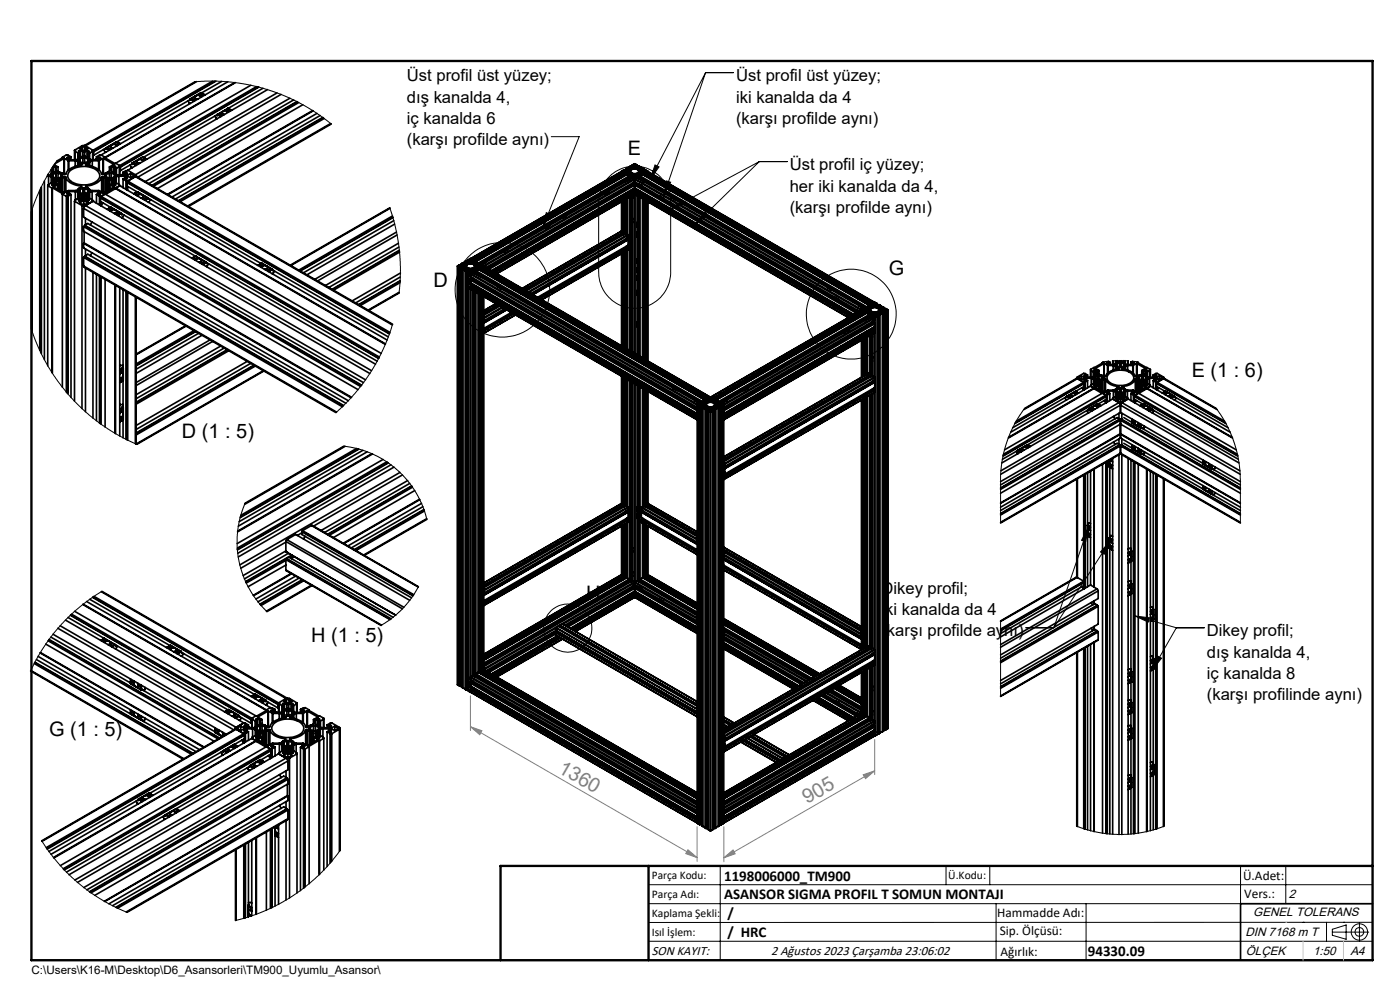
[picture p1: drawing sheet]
<svg xmlns="http://www.w3.org/2000/svg" width="297mm" height="210mm" viewBox="0 0 297 210" stroke-linecap="round" stroke-linejoin="round" font-family="sans-serif">
<defs><g id="words">
<g font-size="4.2">
<text x="133.2" y="33">E</text>
<text x="188.6" y="58.3">G</text>
<text x="91.9" y="60.9">D</text>
<text x="252.8" y="80">E (1 : 6)</text>
<text x="38.6" y="93">D (1 : 5)</text>
<text x="124.4" y="127.2">H</text>
<text x="66" y="136.2">H (1 : 5)</text>
<text x="10.4" y="156">G (1 : 5)</text>
</g>
<g font-size="4.2" fill="#808080">
<text x="118.2" y="163.7" transform="rotate(30 118.2 163.7)">1360</text>
<text x="171.3" y="170.6" transform="rotate(-30 171.3 170.6)">905</text>
</g>
<g font-size="3.5">
<text x="86.3" y="17.2">Üst profil üst yüzey;</text>
<text x="156.2" y="17.2">Üst profil üst yüzey;</text>
<text x="86.3" y="21.8">dış kanalda 4,</text>
<text x="156.2" y="21.8">iki kanalda da 4</text>
<text x="86.3" y="26.3">iç kanalda 6</text>
<text x="156.2" y="26.3">(karşı profilde aynı)</text>
<text x="86.3" y="30.8">(karşı profilde aynı)</text>
<text x="167.5" y="36.1">Üst profil iç yüzey;</text>
<text x="167.5" y="40.6">her iki kanalda da 4,</text>
<text x="167.5" y="45.2">(karşı profilde aynı)</text>
<text x="187" y="125.9">Dikey profil;</text>
<text x="187" y="130.4">iki kanalda da 4</text>
<text x="187" y="135">(karşı profilde aynı)</text>
<text x="256" y="134.9">Dikey profil;</text>
<text x="256" y="139.5">dış kanalda 4,</text>
<text x="256" y="144">iç kanalda 8</text>
<text x="256" y="148.5">(karşı profilinde aynı)</text>
</g>
<g font-size="3.2">
<text x="153.6" y="190.8">ASANSOR SIGMA PROFIL T SOMUN MONTAJI</text>
<text x="153.6" y="186.8">1198006000_TM900</text>
<text x="154.3" y="194.8">/</text>
<text x="154.3" y="198.8">/ HRC</text>
<text x="230.8" y="202.8">94330.09</text>
</g>
<g font-size="2.8">
<text x="263.7" y="186.7">Ü.Adet:</text>
<text x="263.9" y="190.5">Vers.:</text>
<text x="211.5" y="194.5">Hammadde Adı:</text>
<text x="138.3" y="202.6">SON KAYIT:</text>
<text x="163.6" y="202.6">2 Ağustos 2023 Çarşamba 23:06:02</text>
<text x="212.1" y="198.4">Sip. Ölçüsü:</text>
<text x="212.2" y="202.7">Ağırlık:</text>
</g>
<g font-size="2.6">
<text x="273.4" y="190.4">2</text>
<text x="265.9" y="194.4">GENEL TOLERANS</text>
<text x="264.2" y="198.5">DIN 7168 m T</text>
<text x="264.3" y="202.6">ÖLÇEK</text>
<text x="278.5" y="202.6">1:50</text>
<text x="286.5" y="202.6">A4</text>
</g>
<g font-size="2.5">
<text x="138.3" y="186.4">Parça Kodu:</text>
<text x="138.3" y="190.5">Parça Adı:</text>
<text x="201.2" y="186.5">Ü.Kodu:</text>
<text x="138.3" y="194.5">Kaplama Şekli:</text>
<text x="138.3" y="198.6">Isıl İşlem:</text>
<text x="6.7" y="206.7">C:\Users\K16-M\Desktop\D6_Asansorleri\TM900_Uyumlu_Asansor\</text>
</g>
</g></defs>
<g fill="none" stroke="#000" stroke-width=".35">
<path d="M41.4 17.3l-23.5 13.6M41.7 17.3l-23.6 13.6M42.7 19.7h.1M42.7 19.7l-2.3 1.3M42.7 19.7l.3 .2M43 19.9l-.6 .4M43 19.9l.2 .2M45.1 17.2l-25.4 14.7M45.5 17.2l-25.8 14.9 .2 .1M45.8 17.2l-25.9 15M47 17.3l-4.2 2.4M48.3 17.3l-26.9 15.6"/>
<path d="M49.8 17.5l-27.5 15.9M50 17.5l-27.7 15.9M53.2 18.1l-28.7 16.5M54.4 18.4l-29 16.7M54.7 18.4l-29.3 17h.1M54.9 18.5l-29.4 16.9M55.8 18.7l-9.7 5.6M56.8 19l-29.7 17.1M58.8 19.7l-30.1 17.4M8.6 39.9v34.8M8.8 39.6v35.4M9.4 38.4v37.9"/>
<path d="M10 37.4h.3M10.1 39.4l.9 .5M10.1 37.1h.1M10.1 39.4v38.2M10.2 39.2l.1 .1-.2 .1M10.2 37v.1M10.2 39.2v.2M10.3 37.4l.6 .2M10.3 37.4v1.7M10.8 35.9v1.1M10.9 37.6l.2 .2M10.9 37.6v1.2"/>
<path d="M11 39.9v39.1M11 39.1v.2M11.1 37.8h.1v1.6M11.1 37.8v1.2M11.1 37.1l-.2 .2 .2 .1M11.1 37.1h.1M11.1 37.4h.1M11.1 39.8l2.2 1.3-.1 .1M11.1 39.8l-.1 .1M11.1 37.1v.3M11.1 39.8v39.4M11.1 35.5h.1"/>
<path d="M11.2 39l-.4-.2-.6 .4M11.2 39l-.2 .1M11.2 35.5l-.1 .1M11.2 35.5v1.3M11.2 39v.4M11.2 37.8l.3 .2M11.2 37.4l.7 .4M11.2 37.1v.3M11.3 35.2h.1M11.4 35.2l.5 .3-.1 .9-1.1 .7h-.6M11.4 35.2v1.4M11.4 39.6v.1"/>
<path d="M11.4 39.7l2.3 1.2M11.5 34.9l.8 .5v1l.7 .3M11.5 38l.4 .2v.8l-.7 .4-.2-.1v-.2M11.5 38v1.2M11.9 37.8v-1.1l.1-.1h.3v1.2M11.9 36.8l-.7 .3M11.9 37.8h.4M11.9 37.8h.1M12.2 39.2l-.8 .4M12.2 39.2v.9M12.3 39.1l-.1 .1M12.3 36.8l.7 .3"/>
<path d="M12.3 37.8h.1M12.7 38l-.4 .3v1.9M12.7 38v2.4M13 37.4l-.7 .4M13 37.1h.1M13 37.4h.1M13 37.1v.3M13 36.7l.6 .3M13 37.9l-.3 .1M13 36.7h.1M13.1 37.8h.1M13.1 37.1l.2 .2-.2 .1"/>
<path d="M13.1 37.8l-.1 2.8M13.1 37.1v.3M13.1 37.8v2.9M13.2 37.8v2.9M13.2 33.4h.1l-1.3 .8M13.2 33.4v.1M13.6 33.6h.1M13.6 33.6l-2 1.1M13.6 33.6v3.4M13.6 37.5l.4 .1M13.6 37.5l-.4 .3M13.6 37.5v3.4"/>
<path d="M13.7 33.6l.8 .5M13.7 33.6v3.4M14 37.6a3.3 3.3 0 0 0 3.2 1.9M14 37.6v3.1M14.5 34.1h.1M14.5 34.1v2M14.6 33.4l-.5 .1 .6 .4M14.6 33.4l.1 .1M14.6 33.4v.4M14.6 34.1h1.3M14.6 34.1v1.9M14.7 33.5v.4"/>
<path d="M14.8 36.3a4.8 4.8 0 0 1 6 .2 1.33 1.33 0 0 1-.6 2.1 4.8 4.8 0 0 1-5.6-.6 1.38 1.38 0 0 1 .2-1.7zM15.1 33.3l-1-.4-.9 .5M15.1 33.3l-.4 .2M15.1 33.3v.6M15.8 31.9l.2 .1-.1 .1M15.8 31.9v2M15.9 32.1l.6 .3M15.9 32.1v1.8M15.9 34.1l.6 .2M15.9 34.1v1.2M16.5 34.3l.2 .2M16.5 34.3v.9"/>
<path d="M16.5 32.4v1.3M16.7 34.5h.1M16.7 40l-.5 .4h-1.7l-.8 .5M16.7 40h.1M16.7 34.5v.6M16.7 34.5l.1 .6M16.8 33.9l-.3 .1 .4 .1M16.8 33.9h.1M16.8 33.9v.2M16.8 34.6h.1M16.9 32.2v1.3l-.8 .4h-1.4M16.9 34.6l.4 .3"/>
<path d="M16.9 34.6v.5M16.9 32.2l-.4 .2M16.9 34.1l.3 .3 .4 .1M16.9 33.9v.2M17.1 32l.5 .2v.8l-.7 .4M17.1 32h-.4l.2 .2M17.1 32v1.3M17.2 39.5l.2 .1-.7 .4M17.2 39.5v.2M17.3 34.9l.1 .1a4.1 4.1 0 0 0-3.6 2h-.2M17.3 34.9v.1M17.5 31.2h.5"/>
<path d="M17.5 31.2l-.6 .3 .8 .5 .9-.5-.6-.3M17.5 31.2v.6M17.6 33.5l-.4 .1-.3 .3M17.6 33.3l.4 .1v1.2l-.2 .1-.2-.1zM17.6 39.9h.4l-.1 1.3h-.3zM18 33.5l.3 .1 .3 .3M18 31.2v.6M18.1 30.9h-.7l-1.6 1M18.1 30.9l1.6 1M18.2 34.9v.1a4.1 4.1 0 0 1 3.5 2l.8-.3M18.2 34.9v.1M18.3 39.5l-.1 .1 .6 .4"/>
<path d="M18.3 39.5v.2M18.5 32h.4l-.2 .2M18.5 32l-.5 .2v.8l.7 .4M18.5 32v1.3M18.6 34.1l-.3 .3-.3 .1M18.6 33.9h.1M18.6 33.9v.2M18.7 32.2v1.3l.8 .4h1.3M18.7 34.6h.1M18.7 34.6v.5M18.7 32.2l.3 .2M18.7 34.6l-.5 .3"/>
<path d="M18.7 33.9l.2 .1-.3 .1M18.7 33.9v.2M18.8 34.5h.1M18.8 40h.1M18.8 34.5l-.1 .6M18.8 34.5v.6M19 32.4v1.3M19 34.3l-.2 .2M19 34.3v.9M19.6 34.1l-.6 .2M19.6 34.1h1.3M19.6 34.1v1.2"/>
<path d="M19.6 32.1l-.6 .3M19.6 32.1v1.8M19.7 31.9l-.2 .1 .1 .1M19.7 31.9v2M19.7 32.8l.2 .1M19.9 32.2v.7M20.5 33.3l.3 .2M20.5 33.3v.6M20.5 33.6l-.5 .3M20.8 33.5v.4M20.9 34.1v1.9M21 33.4l.4 .1-.6 .4"/>
<path d="M21 33.4l-.2 .1M21 33.4v.4M21.1 34.1h-.2M21.1 34.1v2M21.4 32.9l-.9 .4M21.4 32.9l.9 .5M21.6 37.6a3.3 3.3 0 0 1-3.3 1.9M21.6 37.6v3.1M21.9 33.6h.1M21.9 33.6l-.8 .5M21.9 33.6v3.4M21.9 37.5l-.3 .1"/>
<path d="M21.9 37.5l.5 .3M21.9 37.5v3.4M21.9 33.6l2.2 1.2M22 31.7l.4 .6M22.3 31.5l.2 .2v-.3l.4 .2M22.3 33.4h-.1l2.2 1.3 .1-.1M22.4 37.8h.1M22.4 37.8h.1v2.8M22.4 37.8v2.9M22.4 37.1l-.2 .1 .2 .2M22.4 37.1h.1M22.4 37.4h.1"/>
<path d="M22.4 37.1v.3M22.5 37.9l.4 .1M22.5 37.8v.1M22.5 36.7h.1M22.5 37.4l.7 .4M22.5 37.1v.3M22.9 38l.3 .3v1.9M22.9 38v2.4M22.9 31.6l.1 .2M23 31.8h.1M23.1 31.8h.1M23.2 39.1l.1 .1"/>
<path d="M23.2 36.7l.4-.1-.1 1.4-.3-.1zM23.2 36.8l-.7 .3M23.2 37.8h.1M23.3 39.2l.8 .4M23.3 39.2v.9M23.6 31.2l.1 .2M23.6 31.2l-.7 .4M23.6 36.8l.7 .3M23.7 31.4h.1M23.7 31.4l-.7 .4M23.8 31.4l-.7 .4M23.8 31.4h.2"/>
<path d="M24 38l-.4 .2v.8l.7 .4 .2-.1v-.2M24 38v1.2M24.1 34.9l-.9 .5v1l-.7 .3M24.1 34.8v.1M24.1 39.7l-2.2 1.2-.9-.5h-1.7l-.5-.4M24.1 39.6v.1M24.1 35.2l.4 .1-.2 .2M24.1 35.2l-.5 .3 .1 .9 1.2 .7h1.6M24.1 35.2v1.4M24.3 37.8l-.3 .2M24.3 37.4l-.7 .4M24.3 37.1h.1"/>
<path d="M24.3 37.4h.1M24.3 37.1v.3M24.3 39l.2 .1M24.3 39l.4-.2 .6 .4M24.3 35.5l.4 .2M24.3 35.5v1.3M24.3 39v.4M24.4 37.1l.2 .2-.2 .1M24.4 39.8l.1 .1M24.4 39.8l-2.2 1.3 .1 .1M24.4 37.1v.3M24.4 39.8v.3"/>
<path d="M24.4 37.8h-.1v1.6M24.4 37.8v1.2M24.5 39.1v.2M24.5 30.7l-.8 .1-.2 .2 .1 .2M24.5 30.7l.2 .1M24.5 34.6l.9 .5M24.5 39.9v.1M24.5 40l-2.1 1.2M24.5 40l57.2 33.1M24.5 39.9l57.3 33M24.7 30.8h.1M24.7 37.6l-.3 .2"/>
<path d="M24.7 37.6v1.2M24.7 35.7v1.3M24.7 30.1h.1M24.8 30.1l-4.9 2.8M24.8 30.8v.1M24.8 30.1l.4 .2M25.2 30.3l-.7 .4M25.2 30.3l.1 .2M25.2 37.4l-.5 .2M25.2 37.4h1.3M25.2 37.4v1.7M25.3 30.5l-.6 .3"/>
<path d="M25.3 39.2l-.1 .1 .2 .1M25.3 35.3l-.6 .4M25.3 35.3v1.8M25.3 39.2v.2M25.4 39.4l-.9 .5M25.4 35.1l-.2 .2h.1M25.4 35.1v2M25.4 39.4l56.7 32.7M25.4 36.1l.1 .1M25.4 30.4l.1 .1M25.4 30.4l-.6 .4M25.4 30.4l-.1 .1"/>
<path d="M25.5 35.4v.8M26.1 36.5l.4 .3M26.1 38l.6 .4M26.1 36.5v.6M26.1 38v1.8M26.1 36.9l-.4 .2M26.5 37.8l-.4 .2M26.5 37.4l.5 .3M26.5 36.8v.3M26.5 37.4v.4M26.6 36.6h.3l.1 .2-.5 .3M26.6 36.6l-.1 .2"/>
<path d="M26.6 36.6v.5M26.7 38.4v1.8M26.9 38.3l.2 .1M26.9 38.3l-.2 .1M26.9 38.3v2M27 37.7a.3 .3 0 0 1-.2 .3 .3 .3 0 0 1-.3-.2M27 38.7l55.6 32.1M27 38.7v.8l2.1 1.2M27 37.7v.2M27.1 36.1l-1 .4M27.1 36.1l1.6 1M27.1 38.4v.3"/>
<path d="M27.1 39.5v.9M27.1 38.7l55.6 32M27.1 38.4l55.6 32.1M27.1 38.7h-.1M27.6 35l.2 .4M27.7 36.8l.6 .3M27.7 36.8l-.8 .5 .8 .4M27.7 36.8v.9M27.8 35.4h.1M27.8 35.4l.3 .2M28 34.7l-2.5 1.5M28.1 34.6l-.1 .3-.1-.1"/>
<path d="M28.1 34.6l.4 .2M28.3 37.1v.3M28.3 37.4l-.6 .3M28.5 34.8l.1 .2M28.6 35h.1M28.7 37.1l.2 .1-.2 .3M28.7 37.5l.2-.1 54.4 31.4M28.7 37.1l.3 .4M28.7 35l.2 .1M28.7 37.5l-1.6 .9M28.7 37.5l54.5 31.4M28.9 37.3v.1"/>
<path d="M29.1 34.5l.1 .1M29.1 34.5l-.6 .3M29.2 34.6h.2M29.2 34.6l-.6 .4M29.4 34.6h.3M29.4 34.6l-.7 .4M30.1 33.9a.56 .56 0 0 0-.7-.1 .56 .56 0 0 0-.3 .7M30.1 33.9l.1 .2M30.2 34.1h.1M30.3 33.3h.1M30.3 34.1l.1 .1M30.3 33.3l-2.3 1.3"/>
<path d="M30.3 33.3l.5 .2M30.8 33.5l-.7 .4M30.8 33.5l.1 .2M30.9 33.7l-.7 .4M30.9 33.7h.1M31 33.7l.2 .1M31 33.7l-.7 .4M39.9 21.4l.5 .5M40.4 21l.4 .2M40.4 21v.2h-.2M40.4 21.1l-15.6 9M40.8 21.2l.1 .2"/>
<path d="M41 21.3l-.1 .1M41 21.3l.2 .1M41.5 20.8l.1 .2M41.5 20.8l-.7 .4M41.6 21l-.7 .4M41.7 20.9l.3 .1M41.7 20.9l-.1 .1M41.7 20.9l-.7 .4M42.4 20.3a.56 .56 0 0 0-.7-.1 .56 .56 0 0 0-.2 .6M42.4 20.3l.1 .1M42.5 20.4h.1M42.6 20.4l.1 .2"/>
<path d="M43.2 20.1l-.7 .3M43.3 20l.2 .1M43.3 20l-.7 .4M43.3 20l-.1 .1M45.6 24.6l.4 .6M46.1 24.3l.4 .2M46.1 24.3v.2l-.2-.1M46.1 24.3l-15.7 9.1M46.5 24.5l.1 .2M46.8 24.7h-.2M46.8 24.7h.1M47.2 24.1l.1 .2"/>
<path d="M47.2 24.1l-.7 .4M47.3 24.3l-.7 .4M47.4 24.3h-.1M47.4 24.3l-.6 .4M47.4 24.3h.2M48.1 23.6l-.8 .1-.2 .2 .1 .2M48.1 23.6l.2 .1M48.3 23.7h.1M48.4 23l.4 .2M48.4 23.7v.1M48.8 23.2l-.7 .4M48.8 23.2l.1 .1"/>
<path d="M48.9 23.3l-.6 .4M48.9 23.3h.1M49 23.3l.1 .1M49 23.3l-.6 .4M59.6 20l-30.4 17.6M61.5 20.8l-30.7 17.7M62.3 21.2l-30.7 17.7M63 21.5l-30.8 17.8M63.1 21.6l-30.8 17.8M63.4 21.8l-30.8 17.7M64.2 22.2l-30.8 17.8M66.3 23.5l-30.8 17.7"/>
<path d="M66.4 23.5l-30.8 17.8M67.2 24.1l-30.7 17.7M67.9 24.5l-30.7 17.7M68.5 24.9l-30.6 17.7M68.6 25l-30.6 17.6M68.8 25.1l-30.6 17.7M70.1 26.2l-30.3 17.5M70.3 26.3l-30.3 17.5M127.2 39.9h-.2v.2M127.2 39.9v.1M127.2 40h.1M127.3 39.8h.1"/>
<path d="M127.3 39.8l-.6 .3M127.3 40h.1M127.3 39.8l.1 .1M127.4 39.9h-.2M127.4 39.9h.1M127.5 39.9h.1M127.5 39.9l-.2 .1M131.1 37.6l.1 .1M131.2 37.7h.1M131.2 37.5h.1M131.2 37.5v.1M131.2 37.5l.1 .1"/>
<path d="M131.2 37.5l-3.9 2.3M131.3 37.6h.1M131.4 37.6h.1M131.5 37.5h.1M131.5 37.5l-.1 .1M131.5 37.5l-.2 .1M131.6 37.5h.1M131.6 37.5l-.2 .1M131.7 37.4h-.2v.1M131.7 37.4h.1M131.8 37.4h.1M131.8 37.2h.1"/>
<path d="M131.8 37.2l-.6 .3M131.8 36.4h.1M131.8 36.4l-31.9 18.4M131.9 36.3v.1M131.9 37.2l-.2 .2M131.9 37.2v.1M131.9 36.4l.4 .2M131.9 36.4l-32 18.4M131.9 37.3h.1M132 37.3h.1M132 37.3l-.2 .1M132 36.3v.1"/>
<path d="M132 36.4l.2 .1M132.2 36.2l-.2 .1M132.2 36.2l.2 .1-.2 .2M132.2 36.2v.3M132.3 36.7l-32.2 18.5M132.3 36.6v.1M132.3 36.9v.2l-.1-.1M132.3 36.6l-32 18.5M132.3 36.7h.1M132.3 36.4l.2 .1M132.3 36.7v.2l-.5 .3M132.3 36.4v.1"/>
<path d="M132.3 36.7l-32 18.5M132.4 36.6h.1M132.4 36.6h-.1M132.4 36.1h.1M132.4 36.6v.5M132.4 36.2h-.1l.2 .1M132.4 36.2h.1M132.4 36.2v.1M132.5 36.4h.3M132.5 36.4h-.2M132.5 36.5h.1M132.5 36.2v.1"/>
<path d="M132.5 36.4v.1M132.5 38.4l.1 .2M132.5 36.2l-.2-.2-.4 .4M132.5 36.5v.5M132.5 36.2h.1M132.5 36.5l-.1 .1M132.6 38.4h.1M132.6 38.3h.1M132.6 38.3v.1M132.6 38.4l-3.9 2.2M132.6 38.3l.1 .1M132.7 38.4h.1"/>
<path d="M132.8 36.9l.2 .1M132.8 36.8h.1M132.8 35.8l.1 .1M132.8 35.8v.5M132.8 36.8v.1M132.8 36.9l-32 18.4M132.8 36.4h.1M132.8 36.4v.4M132.9 38.3h.1M132.9 38.3l-.2 .1M132.9 36.4l.1 .1M132.9 36.3h-.4"/>
<path d="M132.9 36.7l-.1 .1M132.9 35.9v.4M132.9 36.4v.3M133 38.3h.1M133 35.7h.1M133 36.3v.1M133 38.3l-.2 .1M133 37l-32 18.4M133 37l.5 .3M133 36.5v.4M133 36.5h.1M133 36.4h.1"/>
<path d="M133 36.3h.1M133 35.7l-.2 .1M133 35.9l-.1 .4M133 36.4l.2 .1M133 35.9h-.1M133.1 35.8l.1 .3-.2 .1M133.1 35.8l-.1 .1M133.1 35.7h.1M133.1 36.9h.1M133.1 35.7l.2 .2M133.1 36.9l.5 .3M133.1 35.8v.4"/>
<path d="M133.1 36.5l.1 .3-.2 .1-.1-.2M133.1 36.5v.3M133.1 38.2l-.2 .1M133.1 38.2h.1M133.2 38.2h.1M133.2 36.5v-.3l.1 .3M133.2 36.2l-.2 .1M133.2 36.5h.1M133.2 38l-.6 .3M133.2 38l.1 .1M133.3 35.9h.1M133.3 35.9v.2l.2 .1"/>
<path d="M133.3 36.2l.2 .1M133.3 36.5h.1M133.3 36.8h.1M133.3 38.1l-.2 .1M133.3 36.8l-.2 .1M133.3 38.1h.1M133.4 38.1h.1M133.4 38.1l-.2 .1M133.4 36.5l-.1 .6M133.4 36.5v.6M133.5 36.2h.1M133.5 36.2l.1 .1"/>
<path d="M133.5 36.4l-.2 .1M133.5 36.5h.1M133.5 36.5h-.1M133.5 36.4h.1M133.5 36.3h.1M133.5 36.3v.1M133.5 36.5v.7M133.5 35.4h.1M133.5 37.3l.2 .1M133.5 35.4l-.5 .3M133.5 37.3l-32 18.5M133.6 35.4h.1"/>
<path d="M133.6 37.2h.1M133.6 36.4h.1M133.6 35.4l.2 .2M133.6 35.4l-.5 .3M133.6 36.4l-.1 .1M133.6 35.4v.9M133.6 36.4v.8M133.7 36.4l.2 .3 .6 .2M133.7 37.4h.1M133.7 37.5l-32 18.5M133.7 36.4v.8M133.7 37.4v.1"/>
<path d="M133.7 37.7v.3l-.1-.2M133.7 37.4l-32 18.5M133.7 37.7l-.5 .3M133.8 37.2l.1 .1M133.8 37.2v.1M133.8 37.4v.5M133.8 35.6h.1M133.8 35.6v.4M133.8 35.4h-.1l.2 .1M133.8 35.4h.1M133.8 35.6h.4M133.8 35.4v.1"/>
<path d="M133.9 37.2h.3M133.9 37.2h-.1M133.9 37.3v.1M133.9 35.5h.3M133.9 37.2v.1M133.9 36a.92 .92 0 0 1 1.6 .5 1.02 1.02 0 0 1-1.7-.2zM133.9 35.3v.2M133.9 37.4v.4M133.9 35.3l-.2-.1-.2 .2M133.9 37.4h-.1M133.9 35.3v.1M134.2 35l.3-.3 .6 .3"/>
<path d="M134.2 37.7l.3 .2M134.2 37.6v.1M134.2 35l.1 .1M134.2 35h.1M134.2 35v.5M134.2 37.7l-32 18.5M134.2 37.2h.1M134.2 35.6h.1M134.2 37.7h.1M134.2 35.6v.2M134.2 37.2v.5M134.2 38.8l.1 .1"/>
<path d="M134.3 37.2l.1 .1M134.3 35.4l-.1 .1M134.3 35.6l.1 .1M134.3 37.5l-.1 .1M134.3 37.5l.1 .1M134.3 35.1v.3M134.3 35.6v.2M134.3 37.2v.4M134.4 37.6l.1 .1M134.4 35.4h-.1M134.4 37l-.8 .2M134.4 37h.1"/>
<path d="M134.4 37.6h.1M134.4 37.3h.1M134.4 35.7v.1M134.4 35.4h.1M134.4 35.7h.1M134.4 35.5h.1M134.4 35.5v.1M134.4 35.6h.1M134.4 35.6l.2 .1M134.4 37.1h.1M134.4 37.1v.1M134.4 37.2h.1"/>
<path d="M134.4 37.2l.2 .1M134.4 35.1v.3M134.4 37.3v.4M134.4 35.1h-.1M134.4 37.8h.5zM134.5 35v.3M134.5 35l-.1 .1M134.5 37.3v.4M134.5 35.3l-.1 .1M134.5 35.7l-.9 .6M134.5 36.9h.1M134.5 36.9l-.1 .1"/>
<path d="M134.5 35.7v.1M134.5 36.9v.1M134.5 37.3v.3M134.5 37.9h.2M134.5 37.9l.2 .2M134.5 38.6v.3M134.5 37.9l-31.9 18.5M134.6 34.8h.1M134.6 35.7v-.4l.1 .4M134.6 35.4l-.2 .1M134.6 35.7h.1M134.6 37.3h.1"/>
<path d="M134.6 37h.1M134.6 37l-.2 .1M134.6 39h.1M134.6 34.8v.2M134.6 37v.3M134.6 34.8l-.2 .1 .3 .1 .2-.1-.2-.1M134.6 39l-31.1 18M134.6 39l-31.2 18M134.6 39l-.2-.1-31.1 18M134.6 39.3v.6M134.7 37.7v.2M134.7 38.1v.5"/>
<path d="M134.7 39v1.2M134.7 38.6l47.6 27.4M134.7 39l47.2 27.3M134.7 39.9l46.4 26.8M134.7 38.6l-31.6 18.2M134.7 39l-31.2 18M134.7 38.1l48 27.7M134.7 38.1l-32 18.4M134.7 35.4l.2 .1M134.7 35.7h.1M134.7 37.3h.1M134.7 37l.2 .1"/>
<path d="M134.7 34.8v.2M134.7 37v.3M134.7 37.9v.2M134.7 37.9l48.1 27.8M134.7 38.9v.1M134.7 38.6v.4l47.2 27.2-47.2-27.2M134.8 35.7l.5 .2 .4 .4M134.8 35.7v.1M134.8 35.3l.1 .1M134.8 37.3h.1M134.8 37.3l-.1 .3 .1 .1M134.8 36.9l.1 .1"/>
<path d="M134.8 36.9v.1M134.8 37.3v.3M134.8 35l.1 .1M134.8 35l-.1 .1 .1 .2M134.8 35v.3M134.9 35.4h.1M134.9 35.4l.5 .1M134.9 35.7h.1M134.9 37h.1M134.9 35.6l-.2 .1M134.9 37.2l-.2 .1M134.9 38.9l.5 .3"/>
<path d="M134.9 37.2h.1M134.9 35.7h-.1M134.9 35.5h.1M134.9 35.1h.1M134.9 35.1v.3M134.9 35.5v.1M134.9 35.7v.1M134.9 37.1v.1M134.9 35.6h.1M134.9 37.1h.1M134.9 37l.5 .1M134.9 37.2v.5"/>
<path d="M135 35.6l-.1 .1M135 35.1v.3M135 35.6v.2M135.1 37.2h-.2M135.1 37.7h.1M135.1 37.2h.3M135.1 37.2v.4M135.1 37.6l-.1-.1-.2 .2M135.1 35.6h-.1M135.1 35.6v.2M135.1 37.6v.1M135.1 35l-.1 .1"/>
<path d="M135.1 35.6h.3M135.1 35v.5M135.1 37.7l-.4 .2M135.1 37.7l48.1 27.7M135.1 35h.1M135.3 35.3v.2M135.3 37.4v.4M135.3 35.3l.1 .1M135.3 35.3l.3-.1 .2 .2M135.3 37.4h.2M135.4 39.2h.1M135.4 39.2l.6 .3"/>
<path d="M135.4 35.4v.1M135.4 37.2v.1M135.4 39v.2M135.4 35.4h.1M135.4 37.3l-.1 .1M135.4 37.2h.1M135.4 35.4h.1l-.1 .1M135.4 35.6h.1M135.4 37.1h.1M135.4 35.6l.1 .4M135.5 37.4h.1M135.5 37.1l.2 .1"/>
<path d="M135.5 37.4v.5M135.5 37.2l-.1 .1M135.5 37.2v.1M135.5 37.7l.6 .3M135.6 39.2l.2 .1M135.6 39.1v.1M135.6 39.1h.1M135.6 39.1l-.2-.1 .2 .2M135.6 37.4v.6l.1-.2M135.6 37.4l48.1 27.8M135.6 36.4l-.2 .3-.6 .2M135.6 36.4v.8"/>
<path d="M135.7 35.4h.1M135.7 37.2h.1M135.7 36.4h-.1M135.7 35.4l.5 .3M135.7 35.4l-.2 .2M135.7 36.4l.1 .1M135.7 35.4v.9M135.7 36.4v.8M135.7 37.3h.1M135.7 35.4l.9 .4M135.8 39.2v.1M135.8 39.3h.1"/>
<path d="M135.8 36.5h.1M135.8 35.4h.1M135.8 39.3l.2 .1M135.8 37.3l-.2 .1M135.8 36.5v.7M135.8 37.3l48.1 27.8M135.8 36.3v.1M135.8 36.2h.1M135.8 36.2l-.1 .1M135.8 36.4h.1M135.8 36.3h.1M135.9 36.4l.1 .1"/>
<path d="M135.9 36.3v.1M135.9 36.5l.1 .6M135.9 38.1h.1M135.9 38.1l.2 .1M135.9 36.5v.6M136 39.5h.1M136 39.4h.1M136 39.3v.2M136 36.5h.1M136 36.5v-.3l.1 .3M136 36.2l-.1 .1M136 36.8h.1"/>
<path d="M136 38.1l.2 .1M136 38.1h.1M136 39.5l3.9 2.3M136 36.8v.3M136 36.8l.2 .1M136.1 38h.1M136.1 36.5h.1M136.1 36.2l.2 .1M136.1 38l.6 .3M136.1 38l-.1 .1M136.1 38.2h.1M136.2 39.5l-.1 .1"/>
<path d="M136.2 38.2l.2 .1M136.2 38.2h-.1M136.2 39.4v.1M136.2 36.5l-.1 .3h.2M136.2 36.5v.3M136.2 38.3h.1M136.2 35.8l.1 .1M136.2 35.8l-.1 .3 .2 .1M136.2 35.7l-.4 .5M136.2 35.7h.1M136.2 36.9h.1M136.2 36.9l-.5 .3"/>
<path d="M136.2 35.8v.4M136.3 36.5h.1M136.3 36.5h-.1M136.3 36.4l-.2 .1M136.3 36.8h.1M136.3 36.4h.1M136.3 36.3h.1M136.3 36.2h.1M136.3 35.9h.1M136.3 35.9v.3M136.3 36.3v.1M136.3 36.2l.1 .1"/>
<path d="M136.3 38.3l.2 .1M136.3 37h.1M136.3 36.5v.4M136.3 37l-.6 .3M136.3 37l48.1 27.8M136.3 37l-.5 .3M136.4 38.3h-.1M136.4 36.3h.1M136.4 36.4l-.1 .1M136.4 38.3l.2 .1M136.4 36.7l-.1 .1M136.4 36.7l.1 .1"/>
<path d="M136.4 35.9v.4M136.4 36.4v.3M136.5 36.4h-.1M136.5 38.4h.1M136.5 36.8h.1M136.5 36.4h.3M136.5 36.3h.3M136.5 35.8v.1M136.5 36.8l.1 .1M136.5 36.4v.5M136.5 35.9h-.1M136.5 35.9v.4"/>
<path d="M136.6 38.4h-.1M136.6 36.9l-.3 .1M136.6 36.9l48 27.7M136.6 35.8h-.1M136.6 35.8v.5M136.7 38.3h.1M136.7 38.3v.1M136.7 38.3l-.1 .1M136.7 38.4l5.9 3.4M136.7 38.4h.1M136.7 36.2l.3-.2 .4 .4M136.7 36.2v.1"/>
<path d="M136.7 36.5v.5M136.7 36.2h.1M136.7 36.5l.2 .1M136.8 38.4l-.1 .2M136.8 36.5h-.1M136.8 36.5h.1M136.8 36.4h.1M136.8 36.4v.1M136.8 36.2h.1l-.1 .1M136.8 36.2v.1M136.9 36.1h.1M136.9 36.6v.5"/>
<path d="M136.9 36.6h.1M136.9 36.4l-.1 .1M136.9 36.9l.6 .3M136.9 36.4v.1M137 36.7l48 27.7M137 36.6l48.1 27.8M137 36.6v.1M137 36.9v.2l.1-.1M137 36.7l48.1 27.7M137.1 36.2l.2 .1M137.1 36.2l-.2 .1 .2 .2M137.1 36.2v.3"/>
<path d="M137.3 36.3v.1M137.3 36.4l-.2 .1M137.3 37.3h.1M137.3 37.3l.2 .1M137.4 36.4l48.1 27.7M137.4 36.4l-.4 .2M137.4 36.4l48.1 27.8M137.4 36.3v.1M137.4 37.2l.2 .2M137.4 37.2v.1M137.5 37.4h.1M137.5 37.2h.1"/>
<path d="M137.5 37.2l.6 .3M137.5 37.2h-.1M137.6 37.4l.2 .1M137.6 37.4h-.1M137.8 37.5h-.1M137.8 37.5l.1 .1M137.8 37.5h.1M137.8 37.5l.2 .1M137.9 37.6h.1M138 37.6h-.1M138.1 37.5h.1M138.1 37.5l-.1 .1"/>
<path d="M138.1 37.5v.1M138.1 37.6h.1M138.1 37.5l3.9 2.3M138.1 37.7h.1M138.2 37.6l-.1 .1M141.9 39.9h.1M141.9 39.9h-.1M141.9 39.9l.1 .1M141.9 39.9h.2M142 40h.1M142 39.8h.1M142 39.8l.6 .3"/>
<path d="M142 39.8h-.1M142.1 39.9l.2 .2M142.1 39.9l-.1 .1M6.7 44.8v25M6.8 44.4v25.9M8.4 40.4v33.9M13.2 41.2l.9 .5M13.2 41.2v40.9M14.1 41.7v41.5M14.2 40.9v.1a.28 .28 0 0 0 .2 .2 .28 .28 0 0 0 .3-.1M14.2 40.9v.2M14.3 41.5l.1 .1"/>
<path d="M14.3 41.5l-.2 .2M14.3 41.5v41.9M14.4 41.6v42M14.7 40.6h1.3M14.7 40.6l-.5 .3M14.7 41.1l.4 .2M14.7 40.6v.5M15.1 41.3l-.7 .3M15.1 41.3v43M15.8 42.7l1.6 .9M15.8 42.7v42.4M15.9 42.5h.1l-.2 .2"/>
<path d="M15.9 42.5v.1M16 40.6l.5 .2M16 40.6v1.8M16.5 40.8l.3 .3M16.5 40.8v1.3M16.7 42.4l.2-.1-.4-.2-.6 .4M16.7 42.4v.2M16.8 40.4l-.3 .1 .3 .1M16.8 40.6h.1M16.8 41.1l.1 1.5M16.8 40.4h.1M16.8 40.4v.2"/>
<path d="M16.8 41.1v1.1M16.9 41.1l.3 .1M16.9 40.6l.2 .3 .5 .2M16.9 43l.9-.5 .8 .5-.7 .4h-.4zM16.9 40.4v.2M17.2 41.2l.4 .3v.8l-.6 .3-.3-.1v-.1M17.2 41.2v1.3M17.4 43.6h.7M17.4 43.6v43.1M17.6 40l-.4 .1-.3 .3M17.7 56.4l.2 .3 53.4 30.8M17.7 54.6l54.9 31.7"/>
<path d="M17.7 44.2v1.9l59.8 34.5M17.7 48.1v1l58.3 33.5M17.7 51.6v1l56.2 32.4M17.7 54.6v1.8M17.7 44.2l60.8 35M17.7 48.1l58.8 33.9M17.7 51.6l56.8 32.8M17.7 56.4l53.7 31M17.8 42.5v.9M17.9 51.5l56.7 32.8M17.9 49.1v2.4M17.9 51.5l-.2 .1"/>
<path d="M18 40l.3 .1 .3 .3M18 47.8v.1M18 54.3v.2M18 47.9l-.3 .2M18 47.9l58.6 33.9M18 47.8l58.7 33.9M18 47.8l.6-.4 58.5 33.8M18 54.5l-.3 .1M18 54.5l54.8 31.6M18 54.3l54.9 31.7M18 54.3l.6-.4 54.8 31.6M18.1 43.6l-.4 .6"/>
<path d="M18.1 43.6l60.7 35M18.1 46.3v1.4M18.1 52.8v1.4M18.1 56.8v30.5M18.3 41.2l-.3 .3v.8l.6 .3 .3-.1-.1-.1M18.3 41.2v1.3M18.6 40.6l-.2 .3-.4 .2M18.6 40.4h.1M18.6 40.4v.2M18.7 41.1l-.4 .1M18.7 40.4l.2 .2h-.3M18.7 40.4v.2"/>
<path d="M18.8 41.1l-.1 1.5M18.8 41.1v1.1M18.8 42.4l-.1-.1 .3-.2 .6 .4M18.8 42.4v.2M19 40.8l-.2 .3M19 40.8v1.3M19.5 47.1l-.3 .6M19.5 53.6l-.3 .6M19.5 40.6l-.5 .2M19.5 40.6h1.3M19.5 40.6v1.8M19.6 42.5h-.1l.2 .2"/>
<path d="M19.6 42.5v.1M19.7 42.7l-1.6 .9M19.7 57.7v31M19.7 42.7l60 34.5M20.5 41.3l.6 .3M20.5 41.3v1.8M20.5 58.2v31M20.8 41.1l-.3 .2M20.8 40.6l.5 .3M20.8 40.6v.5M21.1 41.6v1.9M21.1 58.6v31.1"/>
<path d="M21.2 41.5l.2 .2M21.2 41.5l-.1 .1M21.2 41.5v2M21.2 58.6v31.2M21.3 40.9v.1a.28 .28 0 0 1-.2 .2 .28 .28 0 0 1-.3-.1M21.3 42v.7l2.2 1.3M21.3 40.9v.2M21.3 42l59 34.1M21.4 41.9l59 34M21.4 41.7v.2M21.4 42.8v.9M21.4 58.8v31.2"/>
<path d="M21.4 41.7l59.1 34M21.4 41.9l-.1 .1M21.8 43l-.3 .7M22.3 41.2h.1M22.3 41.2l-.9 .5M22.3 59.3v31.3M22.3 41.2l58.6 33.8M22.8 44.3l.7 .4M22.8 44.3l-.1 .1M22.8 44.3h.2M23 44.3l.6 .4M23.1 44.2l.6 .4"/>
<path d="M23.1 44.2l-.1 .1M23.5 43.9l2.3 1.4M23.5 43.9l-.4 .3M23.5 44.7h.1M23.5 44.7l-.1 .1M23.7 44.6l.7-.1 .4 .4-.1 .2M23.7 44.6l-.1 .1M24.4 45.3h.2M24.4 45.3l.7 .3M24.4 45.3h-.1M24.6 45.3l.6 .3M24.7 45.1l-.1 .2"/>
<path d="M24.7 45.1l.6 .4M25.1 45.6h.1M25.1 45.6l-.1 .1M25.3 45.5l-.1 .1M25.8 45.3v.2l.2-.1M25.8 45.3l-.5 .2M25.8 45.3l54.2 31.3M26 46.1l-.2 .1M26 46.1h.1M26.3 45.6l-.3 .5M28.5 41.1h-.1M28.5 41.1l.6 .3"/>
<path d="M28.5 41.1h.1M28.6 41.1l.6 .3M28.7 40.9l.7 .4M28.7 40.9l-.1 .2M29.1 41.4h.1M29.1 40.7l2.3 1.3M29.1 41.4v.1M29.1 40.7l-.4 .2M29.1 40.7l26.3 15.2M29.4 41.3l.8 .1 .2 .2-.1 .2M29.4 41.3l-.2 .1M30.1 42h.1"/>
<path d="M30.1 42h-.1M30.1 42l.7 .4M30.2 42l.7 .4M30.3 41.8l-.1 .2M30.3 41.8l.7 .4M30.8 42.4h-.1M30.8 42.4h.1M31 42.2l-.1 .2M31.6 42.1l-.2 .2v-.3l-.4 .2M31.9 42.3l-.4 .6M40.8 54.7h.1M40.8 54.7l-.1 .1"/>
<path d="M40.8 54.7l.7 .4M40.9 54.7l.7 .4M41 54.6l.7 .4M41 54.6l-.1 .1M41.5 55.1h.1M41.5 54.3h.1M41.5 54.3l2.2 1.3M41.5 55.1l-.1 .1M41.5 54.3l-.5 .3M41.7 55a.55 .55 0 0 1 .7-.1 .55 .55 0 0 1 .2 .6M41.7 55l-.1 .1M42.4 55.6l.1 .1"/>
<path d="M42.4 55.6l-.2 .1M42.4 55.6l.6 .4M42.5 55.7l.7 .3M42.6 55.5l-.1 .2M42.6 55.5l.7 .4M43 56l-.1 .1M43 56h.2M43.3 55.9l-.1 .1M43.7 55.7l-.4 .2M43.7 55.7v.2l.3-.1M44.2 56l-.4 .5M54.8 56.2l-.2 .1"/>
<path d="M54.8 56.2l.7 .3M54.8 56.2h.1M54.9 56.2l.7 .3M55.1 56l.6 .4M55.1 56l-.2 .2M55.5 55.8h.1M55.5 55.8l-.4 .2M55.5 55.8l2.2 1.3M55.5 56.5l-.1 .2M55.5 56.5h.1M55.7 56.4a.56 .56 0 0 1 .7-.1 .56 .56 0 0 1 .3 .7M55.7 56.4l-.1 .1"/>
<path d="M56.4 57.1h-.3M56.4 57.1h.2M56.4 57.1l.7 .4M56.6 57.1l.6 .4M56.7 57l-.1 .1M56.7 57l.6 .4M57.1 57.5l-.2 .1M57.1 57.5h.1M57.3 57.4l-.1 .1M57.7 57.1l.1 .3 .1-.1M57.7 57.1l-.4 .3M57.8 57.2l24.6 14.3"/>
<path d="M58.2 57.5l-.5 .6M82.7 44.1l-21.1 12.2M82.7 44.2l-21 12.1M83.3 45.8l-19.9 11.5M83.3 46l-19.7 11.4M83.4 46.2l-19.7 11.3M83.5 46.8l-19.2 11.1M83.7 47.5l-18.6 10.8M84.1 49.2l-17.3 10.1M84.2 49.8l-16.9 9.8M84.5 51.6l-15.5 9M84.6 52.4l-14.9 8.6"/>
<path d="M84.7 53.1l-14.3 8.3M84.7 53.3l-14.1 8.1M84.8 53.5l-14 8.1M84.8 60l-8.4 4.8M84.9 59.7l-8.7 5M84.9 59.5l-8.8 5.1M84.9 58.8l-9.5 5.5M84.9 57.9l-10.2 5.9M97 56.4l.1 88.9M97.1 56.5l.4 .2M97.1 56.5v88.8M97.2 56.4v.1"/>
<path d="M97.2 56.5l.1 .1M97.3 56.3l.2 .1-.2 .2M97.3 56.3l-.1 .1M97.3 56.3v.3M97.5 56.7v88.8M97.5 56.5l.1 .1M97.5 56.5v.1M97.5 56.7h.1M97.6 56.7v88.8M97.6 56.3h-.1l.1 .1M97.6 56.6h.1M97.6 56.3h.1"/>
<path d="M97.6 56.3v.1M97.6 56.5h-.1M97.6 56.5h.4M97.6 56.4h.4M97.6 56.5v.1M97.7 56.3l-.2-.1-.4 .3M97.7 56.6l-.1 .1M97.7 56.3h-.1M97.7 56.3v.1M97.7 56.6v88.8l-.1 .1M97.9 55.9h.1M97.9 57v88.8l.2 .1v-88.8l.6 .3"/>
<path d="M97.9 57l.2 .1M97.9 55.9v.5M97.9 56.9h.1M97.9 55.9l.2 .1M98 56.5h.1M98 56.9l-.1 .1M98 56.5l-.1 .5M98.1 56v.4M98.1 56.5v.1M98.1 56.5v.3M98.1 56.3l-.1 .1M98.1 55.8h.1"/>
<path d="M98.1 56.4v.1M98.1 56.5h.1M98.1 56.9h.1M98.1 56.6l.1 .4M98.1 56.4h.1M98.1 55.8l-.2 .1M98.2 56.6h.1M98.2 56.3h.1M98.2 56.5l.2 .1M98.2 56v.3M98.2 56.9h-.3M98.2 56h-.1"/>
<path d="M98.2 55.9l.2 .1-.2 .3M98.2 55.9v.1M98.2 55.8h.1M98.2 57h.1M98.2 55.9v.4M98.2 56.6l.2 .3h-.3M98.2 55.8l.2 .2M98.2 57l.6 .4M98.2 56.6v.3M98.4 56.6v-.3l.1 .3M98.4 56.3l-.2 .1M98.4 56.6h.1"/>
<path d="M98.4 56h.1M98.4 56.9l-.2 .1M98.5 56v.2l.1 .1M98.5 56.9h-.1M98.5 56.3l.1 .1M98.5 56.6h.1M98.5 56.6v.6M98.6 56.3h.1M98.6 56.6h-.1M98.6 56.5h.1M98.6 56.5l-.1 .1M98.6 56.4h.1"/>
<path d="M98.6 56.4v.1M98.6 56.6v.7M98.7 56.6h.1M98.7 56.4l-.1 .1M98.7 55.4l-.6 .4M98.7 57.4l.2 .1M98.7 55.4h.4M98.7 56.3l.1 .1M98.7 55.4v.1M98.7 57.4v88.8l.2 .1M98.8 55.5h.1M98.8 56.5h.1"/>
<path d="M98.8 57.4h.1M98.8 55.5l.2 .2M98.8 55.5l-.6 .3M98.8 56.5l-.1 .1M98.8 55.5v.9M98.8 56.5v.9M98.9 56.5l.3 .4 .5 .1M98.9 56.5v.8M98.9 57.5v88.8M98.9 57.4h.2M98.9 57.4h.1M99 57.5h-.1"/>
<path d="M99 57.5v88.8M99 55.7h.1M99 55.7v.5M99 55.5h-.1l.2 .1M99 55.5h.1M99 55.7h.3M99 55.5v.1M99 55.7v.4M99.1 57.3h.3M99.1 57.3l-.2 .1M99.1 57.4h.1M99.1 55.5v.1"/>
<path d="M99.1 57.3v.1M99.1 56.2a.98 .98 0 0 1 1.5 .3 .99 .99 0 0 1-1.6-.1zM99.1 57.4l-.1 .1M99.1 55.4v.1M99.1 55.4v.2M99.1 57.4v88.9h-.1M99.3 55.7h.2M99.3 57.8l.4 .2M99.3 55.1l.2 .1M99.3 55.1v.5M99.3 55.7v.2M99.3 57.7v88.9l.4 .2"/>
<path d="M99.4 57.3l.1 .1M99.4 57.3l-.1 .5M99.5 55.7l.1 .1M99.5 55.7v.2M99.5 57.4h.1M99.5 55.6h-.4M99.5 57.6l-.2 .1M99.5 55.2v.4M99.5 57.4v.2M99.6 55.8h.1M99.6 55.6v.1M99.6 57.2v.1"/>
<path d="M99.6 57.1l-.8 .3M99.6 57.1h.1M99.6 55.6h.1M99.6 57.4h.1M99.6 57.3h.1M99.6 57.2h.1M99.6 55.8v.1M99.6 57.4v.4M99.6 55.5l-.1 .1M99.6 55.5h.1M99.6 55.7h.1M99.6 55.7l.2 .1"/>
<path d="M99.6 57.3l.2 .1M99.6 57.9l.2-.2 .2 .2zM99.6 55.2h-.1M99.6 55.2v.3M99.7 55.1l.1 .3-.2 .1M99.7 55.1l-.1 .1M99.7 57l-.1 .1M99.7 55.1v.3M99.7 57v.1M99.7 57.4l.1 .3-.2 .1-.1-.2M99.7 55.8l-.9 .6M99.7 55.8v.1"/>
<path d="M99.7 57.4v.3M99.7 58h.2M99.7 58v88.8M99.8 55.5h.1M99.8 55.5l-.2 .1M99.8 55.8h.1M99.8 57.4h.1M99.8 57.1h.1M99.8 57.1l-.2 .1M99.8 54.9h.1M99.8 54.9v.2M99.8 55.5v.3"/>
<path d="M99.8 57.1v.3M99.8 54.9l-.2 .1 .2 .1 .2-.1-.1-.1M99.8 57.7v.3M99.8 58.2v.5l48.1 27.7M99.8 59.2v1.1l48.1 27.7M99.8 58.2l48.1 27.7M99.8 59.4l48.1 27.7M99.8 59.2l48.1 27.7M99.9 55.5l.1 .1M99.9 55.5h.1M99.9 55.8h.1M99.9 57.4h.1"/>
<path d="M99.9 57.1l.1 .1M99.9 54.9v.2M99.9 55.5v.3M99.9 57.1v.3M99.9 59.1h.1M99.9 59.1l48 27.8M99.9 59.1l-.1 .1M99.9 59.1l48.1 27.7M99.9 59.1l.1-.1 48 27.6M99.9 54.8l-.6 .3M99.9 58l-.1 .2M99.9 54.8l.4 .3"/>
<path d="M99.9 58l48.1 27.8M99.9 58.7v.3M99.9 57.4v.3l.2 .1v-.2M99.9 55.8l1 .6M99.9 55.8v.1M99.9 57.4v.3M100 55.1v.1M100 55.1l-.1 .3 .1 .1M100 57v.1M100 55.1v.3M100 57.4h.1M100 57.4h-.1"/>
<path d="M100 55.5h.1M100 55.5l.1 .1M100 55.6v.1M100 55.6h.1M100 55.7l-.1 .1M100 57.3l-.1 .1M100 57.2v.1M100 57.2h.1M100 55.8h.1M100 57.1h.1M100 55.2h.1M100 55.8h-.1"/>
<path d="M100 55.2v.3M100 55.8v.1M100 57.4v.4M100.1 55.8h.1M100.1 57.1h.1M100.1 57.1l.8 .3M100.1 55.8v.1M100.1 57.4v.4M100.1 57.4h.1M100.1 55.6h.5M100.1 57.6l.2 .1M100.1 55.2v.4"/>
<path d="M100.1 57.4v.2M100.2 55.7l-.1 .1M100.2 55.7v.2M100.3 57.3l-.2 .1M100.3 55.7h-.1M100.3 57.3h.3M100.3 57.3v.4M100.3 55.7h.3M100.3 58.9l-.1 .1M100.3 55.7v.2M100.3 57.8l-.4 .2M100.3 55.1v.1"/>
<path d="M100.3 55.1v.5M100.3 57.7v.1M100.3 57.8l48.1 27.7M100.3 55.3h.1M100.3 55.2v.1M100.5 57.4l.2 .1M100.5 55.4l.1 .1M100.5 55.4v.2M100.5 57.4v.5M100.5 55.5l-.1 .1M100.6 57.4h-.1M100.6 57.3l.1 .1"/>
<path d="M100.6 55.5h.1M100.6 55.5v.1M100.6 57.3v.1M100.6 55.5h.1l-.1 .1M100.6 55.7h.1M100.6 55.7v.4M100.6 55.7v.5M100.7 57.5h.1M100.7 57.5v.5M100.7 57.4h-.1M100.7 57.6v.2l.5 .3M100.7 57.6l48.1 27.8"/>
<path d="M100.7 57.4h.1M100.8 56.5l-.4 .4-.4 .1M100.8 57.5l-.1 .1M100.8 55.3l-.3 .1M100.8 55.3l.2 .1M100.8 56.5v.8M100.8 57.8v.2M100.8 57.5l48 27.8M100.8 57.9v.2M100.9 55.5h.1M100.9 56.5h-.1M100.9 57.4h.1"/>
<path d="M100.9 55.1v.1M100.9 55.5l.5 .3M100.9 55.5l-.3 .2M100.9 56.5l.1 .1M100.9 55.5v.9M100.9 56.5v.9M100.9 55.2h.1M101 56.3h.1M101 56.4v.1M101 56.6v.7M101 56.5h.1M101 57.4l-.2 .1"/>
<path d="M101 55.4l.5 .4M101 56.4h.1M101 56.3l-.1 .1M101 57.4l48 27.8M101 55h.1M101 56.6h.1M101 56.5l.2 .1M101 55h-.1M101 55l-.7 .3M101.1 58.2h.1M101.1 58.2l.2 .1M101.1 56.6l.1 .6"/>
<path d="M101.1 56.6v.6M101.1 55v.1M101.1 55.1h.1M101.2 56v.2l-.2 .1M101.2 56h.1M101.2 56.9h.1M101.2 56.6h.1M101.2 56.6v-.3l.1 .3M101.2 56.3l-.2 .1M101.2 55.1h.1M101.2 56.9l.2 .1M101.2 58.1h.1"/>
<path d="M101.2 58.1l.6 .3M101.2 58.1l-.1 .1M101.3 58.3h-.1M101.3 58.3h.1M101.3 54.9v.1M101.3 56.6h.1M101.3 56.3l.2 .1M101.3 55l-.2 .1M101.3 54.9l-.2 .1M101.3 58.3h.2v.1M101.3 55h.1M101.3 55l-.1 .1"/>
<path d="M101.4 56.6l-.1 .3h.4M101.4 56.6v.3M101.4 55.8h.1M101.4 57h.1M101.4 57l-.5 .4M101.4 55.8l-.2 .2M101.4 55.9l.1 .1M101.4 55.9l-.1 .3 .2 .1M101.4 55.9v.4M101.5 56.6h.1M101.5 56.6h-.1M101.5 56.3h.1"/>
<path d="M101.5 56.3v.1M101.5 56.5l-.2 .1M101.5 58.4h.1M101.5 56.5h.1M101.5 56.4h.1M101.5 56h.1M101.5 56v.3M101.5 56.4v.1M101.5 56.6v.4M101.5 54.8l-.2 .1M101.5 54.8h.1M101.5 55.8h.1"/>
<path d="M101.5 58.4l.1 .1M101.5 57.1l-.5 .3M101.5 55.8l.2 .1M101.5 57.1l48.1 27.8M101.5 56.5v.1M101.5 56.4h.5M101.5 58.4l.2 .2M101.5 58.4l.2 .1M101.5 56v1M101.6 54.8h.1M101.6 54.6h.1M101.6 54.6l-.6 .4"/>
<path d="M101.6 54.6l.1 .1M101.6 58.5v.1M101.6 58.5l.1 .1M101.7 56.5h-.2M101.7 54.7l-.2 .1M101.7 54.7h.1M101.7 56.5h.3M101.7 56.9h.1M101.7 56.9v.1M101.7 56.5v.4M101.7 55.9v.5M101.7 58.5v.1"/>
<path d="M101.7 57l-.2 .1M101.7 55.9v.1M101.7 55.9l-.2 .1M101.7 57l48.1 27.7M101.7 56.2h.1M101.8 58.4h.1M101.8 58.4l.1 .1M101.8 58.4l-.1 .1M101.8 58.4l3.9 2.3M101.8 58.7h.1M101.9 58.7h.1M101.9 56.3l-.1 .1"/>
<path d="M101.9 56.6v.5M101.9 56.3h.1M101.9 56.6l.2 .1M102 58.5l-.1 .2M102 56.6h-.1M102 56.3h.1M102 56.5h.1M102 56.3v.1M102 56.5v.1M102 56.3h.1l-.1 .1M102.1 56.7v.5M102.1 56.7h.1"/>
<path d="M102.1 56.5l-.1 .1M102.1 56.8h.1M102.1 56.5v.1M102.1 56.8l48.3 27.8M102.1 57l.6 .3M102.2 56.2l-.3 .1M102.2 56.2l.4 .2M102.2 56.7v.5M102.2 56.7l48 27.8M102.3 55.9v.1M102.3 56.3l.1 .1M102.3 56.3l-.2 .1 .2 .2"/>
<path d="M102.3 56.3v.3M102.3 56h.1M102.4 55.8h.1M102.4 55.8l-.7 .4M102.4 55.8l.1 .1M102.4 56.4v.1M102.4 56.5l-.1 .1M102.5 57.4h.1M102.5 57.4l.2 .1M102.5 55.9h.1M102.6 56.4v.1M102.6 57.4l.1 .1"/>
<path d="M102.6 57.4h-.1M102.6 55.9h.1M102.6 56.5l-.4 .2M102.6 56.5l48 27.7M102.6 56.5h.1M102.6 56.5l48.1 27.7M102.7 57.5h.1M102.7 57.3h.1M102.7 55.8h.1M102.7 57.3l.5 .3M102.7 57.3l-.1 .1M102.7 55.7l-.2 .1"/>
<path d="M102.7 55.8l-.2 .1M102.7 57.5l.3 .1M102.7 55.8l-.1 .1M102.9 55.6l-.2 .1M102.9 55.6h.1M102.9 55.6l.1 .1M102.9 57.6l.2 .1M103 57.6h-.1M103 55.4l-.6 .4M103 57.6l.1 .1M103 55.4l.1 .1M103.1 57.7h.1"/>
<path d="M103.1 55.6h.1M103.1 55.5l-.2 .1M103.1 55.5v.1M103.1 57.7h-.1M103.1 55.6h-.2M103.2 57.6h.1M103.2 57.6l.1 .1M103.2 57.6l-.1 .1M103.2 57.6l6 3.5M103.4 57.7l-.1 .1M103.7 57.1l31-17.8 46.9 27.1M104.2 57.4l30.5-17.5z"/>
<path d="M105.3 52.5l.2 .1M105.5 52.4h.1M105.5 52.4h-.1M105.5 52.4l-3.9 2.2M105.6 52.4h.1M105.6 52.4l.1 .1M105.7 52.3l.1 .1M105.7 52.3l-.1 .1M105.8 52.4h.1M105.8 52.4h-.2M106 52.2l-.3 .1M106 52.2h.1"/>
<path d="M106 52h.1M106 52l-.5 .4M106 52.2v.1M106 52l.2 .1M106.2 52.1l-.2 .1M106.2 52.1h.1M106.2 52.1l.1 .1M106.8 53.3l.1 .1M106.9 53.4h.1M106.9 53.2v.1M106.9 53.2h.3M106.9 53.2l-3.9 2.2"/>
<path d="M107.2 53.2h.1M107.2 53.2l-.2 .1M107.4 53h-.2v.2M107.4 53h.1M107.5 53h.1M107.5 53v.1M107.5 52.9h.1M107.5 52.9l-.6 .3M107.5 52.9l.1 .1M107.6 53h.1M107.6 53h-.2M107.6 53h-.1"/>
<path d="M115.6 48.1l.1 .2M115.7 48.3h.1M115.8 48.1h.1M115.8 48.1h-.1M115.8 48.1l-8.3 4.8M115.9 48.1v.1M116 48.2h.1M116.1 48.1h.1M116.1 48v.1M116.1 48l-.2 .1M116.1 48.1l-.2 .1M116.3 47.9h-.2v.1"/>
<path d="M116.3 47.9h.1M116.3 47.8h.1M116.3 47.8l-.5 .3M116.3 47.9v.1M116.3 47.8h.2M116.5 47.8l-.2 .1M116.5 47.8h.1M116.5 47.8v.1M119.1 46.1l.2 .2M119.3 46.1h.1M119.3 46.1h-.1M119.3 46.1l-3 1.7"/>
<path d="M119.4 46.1l.1 .1M119.4 46.1h.1M119.6 46l.1 .1h-.3M119.6 46l-.2 .1M119.8 45.9l-.2 .1M119.8 45.7h.1M119.8 45.7l-.5 .4M119.8 45.7l.2 .1M120 45.8h.1M120 45.8l-.2 .1M126.6 40.2v.1M126.6 40.3h.1"/>
<path d="M126.7 40.1v.1M126.7 40.1h.1M126.7 40.1l.1 .1M126.7 40.1l-20.6 12M126.8 40.2h.1M126.9 40.2h.1M127 40.1h.1M127 40.1l-.2 .1M127 40.1l-.1 .1M128 41l.1 .1M128.1 41.1h.1M128.1 41.1v.1"/>
<path d="M128.2 40.9h.1M128.2 40.9l-.1 .1M128.2 40.9l.1 .1M128.2 40.9l-8.4 4.8M128.3 41v.1M128.3 41h.1M128.4 40.9h.1M128.4 40.9l-.1 .1M128.5 40.9l-.2 .1M128.5 40.9h.1M128.7 40.8l-.2-.1-.1 .2M128.7 40.8h.1"/>
<path d="M128.7 40.6h.1M128.7 40.6l-.5 .3M128.7 40.6l.1 .1M128.8 40.7l-.1 .1M128.8 40.7h.1M128.9 40.7h.1M128.9 40.7l-.2 .1M131.8 49h.1M131.8 49l-21 12.2M131.9 42.8v6.2M131.9 53.8v19.6M131.9 49l.4 .3-21.1 12.1"/>
<path d="M131.9 42.7v6.3M132.3 42.5v6.8M132.3 49.6v.2l-.1-.2M132.3 53.5v20.1M132.3 49.3l-21 12.2M132.3 49.3h.1M132.3 49.3v.3l-20.8 12M132.4 42.5v7.2M132.4 53.5v20.2M132.5 45.7l.1 .1M132.5 46.4h.1M132.5 42.4v7.2"/>
<path d="M132.5 53.4v20.4M132.5 45.6h.2M132.5 46.4l.1 .1M132.6 46h.1M132.6 46v.2M132.6 46.2l.1 .1M132.6 45.8v.2M132.6 46.2v.3M132.6 45.8h.1M132.6 46.5h.1M132.7 45.6h.1M132.7 45.8h.1"/>
<path d="M132.7 46.3h.1M132.7 46.3l.1 .2M132.7 45.8v.2M132.7 46l.1 .1M132.7 45.8l.1 .1M132.8 42.3v7.2M132.8 53.3v20.6M132.8 49.5l-21.1 12.2M132.8 49.5l.4 .3M132.8 50.6l.1 .2M132.8 52.3l.1 .1M133 42.1v7.6"/>
<path d="M133 50.5v.3M133 52.2v.2M133 53.2v20.8M133.2 49.8v.1M133.2 50.8v.1M133.2 52.4v.1M133.2 50.9l-20.2 11.6M133.2 50.8l-20.2 11.7M133.2 50.9h.1M133.2 50.8l-.2-.1-20.2 11.7M133.2 52.5l-18.8 10.8 18.8-10.8M133.2 52.5h.1"/>
<path d="M133.2 52.4l-18.8 10.9M133.2 52.4l-.2-.1-18.8 10.9M133.2 49.8l-21.1 12.1M133.2 53l-18.3 10.6M133.2 49.9v.5l-20.6 11.9M133.2 50.9v1.1l-19.1 11.1M133.2 52.5v.5M133.2 50.9l-20.1 11.6M133.2 49.9l-21 12.1M133.5 41.8v32.5M133.7 41.7v32.7M133.8 41.7v32.8"/>
<path d="M133.9 42h.1M133.9 46.5h.1M133.9 47.2h.1M133.9 41.6v33M133.9 42l.2 .1M133.9 46.5l.2 .1M133.9 46.4h.2M133.9 47.2l.2 .1M134.1 41.6v.3M134.1 41.9h.1M134.1 46.8v.3M134.1 47.1h.1"/>
<path d="M134.1 47.1l.1 .2M134.1 41.9l.1 .2M134.1 42.1h.1M134.1 46.6h.1M134.1 47.3h.1M134.1 41.7h.1M134.1 41.6v.1M134.1 46.4h.1M134.1 46.8l.1 .1M134.1 46.8h.1M134.1 41.5v.2M134.1 46.6v.2"/>
<path d="M134.1 46.6l.1 .1M134.1 41.5h.1M134.2 41.4v33.3M134.2 40.4l.1 .2M134.5 40.2v.4M134.5 41.2v33.7M134.6 40.6h.1M134.6 40.6l.1 .1M134.6 40.6l-29.7 17.2M134.6 40.6l-29.8 17.2M134.6 40.6l-.2-.1-29.7 17.2M134.7 41.1l45.3 26.3z"/>
<path d="M134.7 41.1l-29.3 17M134.7 40.7v.4M134.7 40.2l46.2 26.6M134.7 40.7l45.8 26.4M134.7 40.2l-30.2 17.4M134.7 40.7l-29.8 17.1M134.7 41.1l-29.4 17M134.7 40.6l45.8 26.5M134.7 40.6h.1M134.7 40.2v.5M134.7 41.2v33.8M134.9 40.5l.5 .3"/>
<path d="M135.1 57.5h.1M135.1 50h.1M135.1 47.9h.1M135.1 41.4v33.8M135.2 49.3h.1M135.2 49.7h.1M135.2 50h.1M135.2 47.2h.1M135.2 47.7h-.1M135.2 47.6h.1M135.2 47.9h.1M135.2 54.9h.1"/>
<path d="M135.2 55.3l-.1 .1M135.2 55.6h.1M135.2 55.6h-.1M135.2 55.8h.1M135.2 58.5h.1M135.2 58.9l-.1 .1M135.2 59.2h.1M135.2 59.2h-.1M135.2 56.8h.1M135.2 57.1h.1M135.2 57.3h-.1M135.2 57.5h.1"/>
<path d="M135.2 49.3h-.1M135.2 47.4v.3M135.2 47.9l-.1 .2M135.2 50v.2M135.2 55.6v.2M135.2 57.1v.2M135.2 57.5l-.1 .3M135.2 58.7v.2M135.2 59.2v.2M135.2 49.5l-.1 .1M135.2 50.2h-.1M135.2 50.2h.1"/>
<path d="M135.2 47.4l-.1 .1M135.2 47.2h-.1M135.2 47.4h.1M135.2 48.1h.1M135.2 55.1l-.1 .1M135.2 54.9h-.1M135.2 55.8h-.1M135.2 58.5h-.1M135.2 59.4h-.1M135.2 59.3h.1M135.2 56.8l-.1 .1M135.2 57.1h-.1"/>
<path d="M135.2 57.7h.1M135.3 49.5l-.2 .3M135.3 49.7v.2M135.3 49.9l-.1 .1M135.3 47.6v.3M135.3 47.9h-.1M135.3 55.3h-.1M135.3 55.3v.3M135.3 58.9h-.1M135.3 58.9v.3M135.3 57.2l-.1 .1M135.3 57.2v.3"/>
<path d="M135.3 57.5h-.1M135.3 55.1l-.1 .2M135.3 47.4v.2M135.3 47.9v.2M135.3 49.5v.2M135.3 49.9v.3M135.3 55.1v.2M135.3 55.6v.1M135.3 57v.2M135.3 57.5v.2M135.3 58.7v.2M135.3 59.2v.1"/>
<path d="M135.3 58.7h-.2M135.3 47.3v.1M135.3 49.4h.1M135.3 55h.1M135.3 58.6h.1M135.3 56.9l-.1 .2M135.3 41.5v33.8M135.3 49.5h.1M135.3 50.1v.1M135.3 50.1h.1M135.3 48v.1M135.3 48h.1"/>
<path d="M135.3 55v.1M135.3 55.7l-.1 .1M135.3 55.7h.1M135.3 58.6v.1M135.3 57.6v.1M135.3 57.6h.1M135.4 59.3h-.1M135.4 40.8h.1M135.4 40.7h.1M135.4 40.8l.6 .4M135.4 40.6v.2M135.4 40.7l.2 .1"/>
<path d="M135.4 40.7h.2M135.5 41.7v33.8M135.6 40.7h.1M135.6 40.8l.2 .1M135.6 40.8h.1M135.6 40.7v.1M135.6 41.7v33.8M135.8 40.8v.1M135.8 40.9h.1M135.8 41.8v33.8M135.8 40.9l.2 .1-.2-.1M135.8 40.9l.2 .2"/>
<path d="M136 41.2h.1M136 40.9v.3M136 41.2l3.9 2.2M136.2 41.1h.1M136.2 41.1l-.1 .1M136.3 42.1v33.8M136.6 50.9h.1M136.6 51.2h.1M136.6 42.3v33.8M136.6 54.1h.1M136.6 54.5v.1M136.6 54.7h.1"/>
<path d="M136.6 54.7v.1M136.6 51.4h.1M136.6 51.3v.1M136.6 51.3h.1M136.6 51.6h.1M136.6 51.6v.2M136.6 54.3v.2M136.6 54.7v.3M136.6 55h.1M136.6 54.9h.1M136.6 51.8h.1M136.7 54.5h-.1"/>
<path d="M136.7 54.5v.2M136.7 51.3v.3M136.7 54.3h-.1M136.7 51.1l-.1 .3M136.7 51.1v.2M136.7 51.6v.2M136.7 54.3v.2M136.7 54.7v.2M136.7 54.2h.1M136.7 51v.1M136.7 51.1h.1M136.7 51.7v.1"/>
<path d="M136.7 42.4v11.8M136.7 54.9v6M136.7 54.1v.1M136.7 51h.1M136.8 54.2h.1M136.8 54.8v.1M136.8 54.2v.7M136.8 54.2l-.1 .1M136.8 54.9h-.1M136.9 42.5v33.8M137 42.5v33.8M137.4 42.7v33.8"/>
<path d="M137.4 42.8v33.8M139.9 43.4h.1M139.9 41.8l.5 .3M139.9 43.4l.5 .3M139.9 41.5v.1M139.9 41.7v.1M139.9 43.2h.1M139.9 43.3v.1M139.9 43.2l.2 .1M139.9 43.3l.2 .1M139.9 41.7l.2 .1M139.9 41.6l.2 .1"/>
<path d="M139.9 41.6v.1M139.9 43.2v.1M139.9 41.7h.2M139.9 41.7h.1M140.1 43.3h.1M140.1 43.4l.2 .1M140.1 43.3v.1M140.1 41.8l.2 .1M140.1 41.7v.1M140.1 41.7h.1M140.3 43.5h.1M140.3 41.8v.1"/>
<path d="M140.3 43.5l.1 .1M140.3 43.4v.1M140.3 41.9h.1M140.3 41.9l.1 .1M140.3 43.5l.2 .1M140.3 41.9l.2 .1M140.4 42.1l36.8 21.2M140.4 41.9h.1M140.4 42v.1M140.4 43.5v.1M140.4 43.6v.1M140.4 43.7h.1"/>
<path d="M140.4 43.6h.1M140.4 41.9l.1 .1M140.5 43.6h-.1M140.5 42h-.1M140.5 43.7l36.7 21.3M140.5 43.7v.1M140.7 43.7h.1M140.7 42.1h.1M140.7 42v.1M140.7 43.6v.1M140.7 43.7l-.1 .1M140.7 42.1l-.1 .1"/>
<path d="M142.2 40.1h.1M142.2 40.1l.2 .1M142.3 40.1l.1 .1M142.3 40.1h.1M142.3 40.1l.2 .1M142.3 40.2h.1M142.4 40.2h.1M142.5 40.2h-.1M142.5 41.9h.1M142.5 41.9l.1 .1M142.5 41.9l.2 .1M142.5 41.9h.2"/>
<path d="M142.6 40.1h.1M142.6 40.1l-.1 .1M142.6 40.1v.1M142.6 40.1l36.7 21.2M142.6 41.8h.1M142.6 40.3h.1M142.6 41.8l.6 .3M142.6 42h.1M142.6 41.8l-.1 .1M142.7 41.9l.2 .2M142.7 41.9v.1M142.7 40.2l-.1 .1"/>
<path d="M142.9 42.1l.2 .1zM142.9 42.1h-.1M142.9 42.1l.2 .1M143.1 42.2h.1M143.2 42.1h.1M143.2 42.1l-.1 .1M143.2 42.1v.1M143.2 42.1l32.6 18.9M143.3 42.3h.1M143.3 42.1l-.1 .1M143.3 42.3l-.1 .1M143.3 42.2v.1"/>
<path d="M24.4 60.5v31.4M24.5 60.5v31.5M25.4 61v31.5M25.5 78.5l-.1 .1M25.5 78.5v.8M25.5 79.3l-.1 .1M25.5 79.2v.1M25.5 78.4v.1M25.5 78.4v.8M25.7 79.1l-.2 .1M25.7 79.1a.57 .57 0 0 1 .4 .6 .57 .57 0 0 1-.4 .5M25.7 78.3l-.2 .1"/>
<path d="M25.7 78.3v.8M26.1 77.5l-.7 .1M26.1 77.8l-.2 .2 .2 .1M26.1 61.4v16.7M26.1 78.1v2.6M26.1 78.1l-.4 .2M26.7 61.8v31.4M26.9 61.9v31.4M27.1 62v31.4M28.7 63v31.1M28.9 63v31.2M39.4 69.1l-10.5 6"/>
<path d="M39.5 69.2l-10.6 6.1M41.2 70.1l-12.3 7.1M41.4 70.3l-12.5 7.2M41.5 70.3l-12.6 7.3M42.2 70.7l-13.3 7.6M42.9 71.1l-14 8.1M44.6 72.1l-15.7 9.1M45.1 72.4l-16.2 9.4M46.8 73.4l-17.9 10.3M47.6 73.8l-18.7 10.8M48.2 74.2l-19.3 11.1M48.3 74.3l-19.4 11.2"/>
<path d="M48.5 74.4l-19.6 11.4M52.5 76.7l-23.6 13.6M53.2 77.1l-24.3 14M53.8 77.5l-24.9 14.4M54 77.5l-25.1 14.5M54.2 77.6l-25.3 14.7M55.9 78.6l-27 15.6M56 78.7l-27 15.6M84.7 62.2l-6.5 3.7M84.7 62l-6.6 3.8M99.8 61.2l48.1 27.9M99.8 60.8v.4"/>
<path d="M99.8 60.8l48.1 27.7M99.8 61.2l48.1 27.8M99.9 60.7h.1M99.9 60.7l48 27.8M99.9 60.7l-.1 .1M99.9 60.7l.1-.1 48 27.7M99.9 60.3v.4M99.9 61.3v82.3M100.3 60.5l-.1 .2M100.3 61.6v81.7M100.5 61.7v81.7M100.6 61.8v81.7"/>
<path d="M100.8 61.8v81.3M101 61.9v81M101.5 62.3v80.4M101.7 67.4h.1M101.7 62.4v80.1M101.7 67.2h.1M101.7 66.5h.2M101.7 66.5h.1M101.7 68.8v.1M101.7 68.8h.1M101.7 69v.1M101.8 66.9l-.1 .1"/>
<path d="M101.8 66.9h.1M101.8 69h-.1M101.8 69h.1M101.8 66.7l-.1 .1M101.8 66.7v.2M101.8 67.2v.2M101.8 68.8v.2M101.8 69.3v.2M101.8 67.4h-.1M101.8 67.4h.1M101.8 69.3h-.1M101.8 66.9v.3"/>
<path d="M101.8 67.2h.1M101.8 69v.2M101.8 69.2v.1M101.8 66.7h.1M101.8 69.2v.3M101.8 68.8h.1M101.8 66.6v.1M101.9 67.3h.1M101.9 68.7h.1M101.9 69.4h.1M101.9 62.5v80.1M101.9 68.6h-.2"/>
<path d="M101.9 67.3l-.1 .1M101.9 68.7l-.1 .1M101.9 69.4l-.1 .1M102.1 62.6v80.1M102.2 62.6v80.2v-.2M102.6 62.9v79.1M105.2 64.4l-2.6 1.5M105.6 60.8l.2 .1M105.6 60.8h.1M105.6 60.8h.2M105.7 64.7l-3.1 1.7M105.7 60.7h.1"/>
<path d="M105.7 60.7l.6 .3M105.7 60.9h.1M105.7 60.7l-.1 .1M105.7 64.7l-3.1 1.8M105.8 60.8l.2 .2M105.8 60.8v.1M105.9 64.8l-3.3 1.9M105.9 61h.1M106 61h.1M106 61l.2 .1M106.1 64.9l-3.5 2M106.2 61.1h.1"/>
<path d="M106.3 61h.1M106.3 61l-.1 .1M106.3 61v.1M106.3 61.1l36.8 21.2M106.4 61.2h.1M106.4 61.1v.1M106.5 65.1l-3.9 2.3M106.6 65.2l-4 2.4M107.1 65.5l-4.5 2.6M107.3 65.6l-4.7 2.7M107.4 65.7l-4.8 2.8M107.5 65.7l-4.9 2.8"/>
<path d="M107.5 65.7l-4.9 2.9M108.5 66.3l-5.9 3.4M108.7 66.4l-6.1 3.5M108.8 66.5l-6.2 3.6 6.3-3.6M108.9 66.5l-6.3 3.7M109.1 61.2h.1M109.1 61.2l.2 .1M109.1 61.1l-.1 .1M109.1 61.1l.2 .1M109.3 61.3h-.1M109.3 61.3h.1M109.3 61.1h.1"/>
<path d="M109.3 61.1l.5 .3M109.3 61.1h-.2M109.3 61.2l.2 .1v.1M109.4 66.8l-6.8 3.9M109.4 61.4h.1M109.5 61.4h.1M109.5 61.4l.2 .1M109.5 61.4h.2M109.7 61.4l-.1 .1M109.8 61.4h.1M109.8 61.4h-.1M109.8 61.4v.1"/>
<path d="M109.8 61.4l32.6 18.8M109.9 61.4l-.1 .1M109.9 61.5l-.1 .2M131.9 79.8v27M135.1 69.1h.1M135.1 62.3h.1M135.2 68.4h.1M135.2 68.8l-.1 .1M135.2 69h.1M135.2 69v.1M135.2 61.6h.1M135.2 62l-.1 .1"/>
<path d="M135.2 62.3h.1M135.2 62.5h.1M135.2 62.3v.2M135.2 69l-.1 .3M135.2 68.6h-.1M135.2 68.4h-.1M135.2 69.2h.1M135.2 61.9h-.1M135.2 61.6l-.1 .1M135.2 62.5h-.1M135.3 68.7l-.1 .1M135.3 68.7v.3"/>
<path d="M135.3 62h-.1M135.3 62v.3M135.3 61.8l-.1 .2M135.3 68.6l-.1 .2M135.3 61.8v.2M135.3 62.3v.2M135.3 68.6v.1M135.3 69v.2M135.3 68.5h.1M135.3 61.8h.1M135.3 68.4v.1M135.3 68.5v.1"/>
<path d="M135.3 69.2h.1M135.3 61.7v.1M135.3 62.4l-.1 .1M135.4 69.1l-.1 .1M135.4 62.4h-.1M136.6 68h.1M136.6 68.2h.1M136.6 68.2v.1M136.6 61.2v.1M136.6 61.5h.1M136.6 61v.2M136.6 61.5v.2"/>
<path d="M136.6 67.8v.2M136.6 68.2v.2M136.6 68.4v.1M136.6 68.4h.1M136.6 61.7h.1M136.7 67.9l-.1 .1M136.7 67.9v.3M136.7 61.2h-.1M136.7 61.2v.3M136.7 61v.2M136.7 61.5v.2M136.7 67.8v.1"/>
<path d="M136.7 68.2v.2M136.7 67.8h-.1M136.7 61l-.1 .1M136.7 67.7h.1M136.7 60.9l.1 .1M136.7 67.5h-.1M136.7 60.8h-.1M136.7 61.6v6.1M136.7 68.4v7.8M136.7 67.6v.1M136.7 60.9h.1M136.8 67.7h.1"/>
<path d="M136.8 68.3h.1M136.8 61h.1M136.8 61l-.1 .7M136.8 67.7v.6M136.8 67.7l-.1 .1M136.8 68.3l-.1 .1M136.8 61h-.1M165.1 76.7l.1 .1M165.2 76.8v.1M165.2 76.9h.1M165.2 76.7h.1M165.2 76.7l-8.2 4.7"/>
<path d="M165.3 76.7h.1M165.3 76.7l.2 .1M165.4 76.7h.2zM165.5 76.6l.1 .1M165.5 76.6l-.2 .1M165.6 76.6l.1 .1M165.6 76.6v.1M165.8 76.5l-.3 .1M165.8 76.5h.1M165.8 76.3h.1M165.8 76.3l-.6 .4M165.8 76.3l.1 .1"/>
<path d="M165.9 76.4l-.1 .1M165.9 76.4h.1M166 76.4h.1M166 76.4l-.2 .1M168.6 74.7l.1 .1M168.7 74.8h.1M168.7 74.8l.1 .1M168.7 74.7h.1M168.7 74.6h.1M168.7 74.6v.1M168.7 74.6l-2.9 1.7M168.8 74.6l.1 .1"/>
<path d="M168.9 74.7h.1M169 74.6h.1M169 74.6l-.1 .1M169.1 74.6h.1M169.1 74.6l-.2 .1M169.3 74.4l-.3 .2M169.3 74.4v.1M169.3 74.5h.1M169.3 74.3h.1M169.3 74.3l-.5 .3M169.3 74.3l.1 .1M169.4 74.4h-.1"/>
<path d="M169.4 74.4h.1M169.5 74.4h.1M169.5 74.4l-.2 .1M175.6 61.1h.1M175.6 61.1l.2 .1M175.7 61.1l.2 .1M175.7 61l.2 .1M175.7 61v.1M175.8 61.2h.1M175.8 61h.1M175.8 61l.6 .3M175.8 61h-.1"/>
<path d="M175.9 61.1l.2 .1M175.9 61.1v.1M176.1 61.3h.1M176.1 61.3h-.1M176.1 61.3l.1 .1M176.1 61.2v.1M176.1 61.2l.2 .1M176.2 61.4h.1M176.3 61.3l-.1 .1M176.4 61.3h.1M176.4 61.3h-.1M176.4 61.3l6 3.5"/>
<path d="M176.5 61.5h.1M176.5 61.5h-.1M176.5 61.4v.1M177.2 64.8h.1M177.2 65l.6 .3M177.2 63.4l.6 .3M177.2 63.2l.2 .2M177.2 64.8l.2 .1M177.2 63.1v.1M177.2 63.2v.2M177.2 64.8v.2M177.2 63.2l.2 .1"/>
<path d="M177.2 63.2h.1M177.4 64.9l.2 .2M177.4 63.4l.2 .1M177.4 63.3h.1M177.4 64.9h.1M177.4 63.3v.1M177.4 63.2v.1M177.5 69.6l.1 .1M177.6 69.7h.1M177.6 63.3v.1M177.6 65h.1M177.6 65v.1"/>
<path d="M177.6 69.5h.1M177.6 63.4h.1M177.6 63.4v.1M177.6 65l.2 .1M177.6 69.5v.1M177.6 65.1l.2 .1M177.6 69.5l.1 .1M177.6 63.4l.2 .1M177.6 63.4l.2 .1h-.2M177.6 69.5l-8.2 4.8M177.7 69.6h.1M177.8 69.6h.1"/>
<path d="M177.8 65.3h.1M177.8 65.1h.1M177.8 63.7h.1M177.8 63.5v.2M177.8 65.1v.2M177.8 65.3l2.9 1.6M177.8 63.7l3.9 2.2M177.9 69.5h.1M177.9 69.5l-.2 .1M177.9 69.5l-.1 .1M178 65.3h.1M178 69.5h.1"/>
<path d="M178 63.6h.1M178 69.5l-.2 .1M178 65.3l-.1 .1M178 63.6l-.1 .1M178 65.2h.1M178.1 69.3l-.2 .2M178.1 69.3h.1M178.2 69.3h.1M178.2 69.2h.1M178.2 69.2l-.6 .3M178.2 69.3v.1M178.3 69.2l-.2 .1"/>
<path d="M178.3 69.2v.1M178.3 69.3h-.1M178.4 69.2v.1M178.4 69.2l-.2 .1M178.4 69.2l-.1 .1M178.9 70.4l.1 .1M179 70.5h.1M179.1 70.3h.1M179.1 70.3l-.1 .1M179.1 70.3l.1 .1M179.1 70.3l-20.7 12M179.2 70.4h.1"/>
<path d="M179.2 61.4l.2 .1zM179.2 61.4h-.1M179.2 61.4l.2 .1M179.3 61.3l.6 .4M179.3 61.3l-.1 .1M179.4 70.3h.1M179.4 61.5l-.1 .1M179.4 61.5h.1M179.4 70.3l-.2 .1M179.4 61.5l.2 .1M179.5 61.7h.1M179.6 70.2l-.2 .1"/>
<path d="M179.6 70.2h.1M179.6 61.7h.1M179.6 61.7l.2 .1M179.6 70h.1M179.6 61.6v.1M179.6 70l-.5 .3M179.6 70l.1 .1M179.6 61.6l.2 .1M179.7 61.8h.1M179.7 70.1l-.1 .1M179.7 70.1h.1M179.8 70.1h.1"/>
<path d="M179.8 70.1l-.2 .1M179.9 61.7h.1M179.9 61.7l-.1 .1M179.9 61.7l3.9 2.3M180 61.9h.1M180 61.9h-.1M180 61.8v.1M181.7 66h.1M181.7 66l.4 .2M181.7 65.7v.3M181.7 65.8l.2 .1M181.9 65.9l.2 .2"/>
<path d="M181.9 65.9h.1M181.9 65.9l-.2-.2 .2 .2M181.9 65.8v.1M182 67l.1 .1M182.1 65.9v.1M182.1 67.1h.1M182.1 66v.1M182.1 66l.1 .1M182.1 66.1h.1M182.1 66.9h.1M182.1 66.9l.1 .1M182.1 66.9l-3.9 2.3"/>
<path d="M182.2 67h.1M182.2 64.8v.1M182.2 64.8l.2 .1M182.2 64.8h.1M182.3 66h.1M182.3 64.8l.2 .1M182.3 64.8h.1M182.4 66.9h.1M182.4 64.9v.1M182.4 64.9h.1M182.4 64.7h.1M182.4 64.7l.6 .4"/>
<path d="M182.4 66.9l-.2 .1M182.4 64.7l-.1 .1M182.5 66.9h.1M182.5 64.9l.2 .1M182.5 66.9l-.2 .1M182.5 64.9h.1M182.6 66.7l-.2 .2M182.6 66.7l.1 .1M182.6 65v.1M182.6 65l.1 .1M182.6 65l.2 .1M182.7 66.8h.1"/>
<path d="M182.7 65.1h.1M182.7 66.6h.1M182.7 65v.1M182.7 65l.2 .1M182.7 65.8h.1M182.8 65.7h.1M182.8 72.2v7.8M182.8 65.7l-.1 .1M182.8 65.7v.1M182.8 65.8l-32 18.4M182.8 66.6l-.2 .1M182.8 66.6v.1"/>
<path d="M182.8 65.1h.1M182.8 65.1v.1M182.8 65.8l.4 .2M182.8 72.1v7.9M182.8 66.7l-.1 .1M182.8 66.7h.1M182.9 66.7h.1M182.9 66.7l-.2 .1M182.9 65.1h-.1M182.9 65.7h.1M182.9 65.7l.2 .2M183 65.1h.1"/>
<path d="M183 65.1h-.1M183 65.1l.6 .4M183.1 65.6l.2 .1-.2 .2M183.1 65.6l-.2 .1M183.1 65.6v.3M183.1 65.1l-.1 .2M183.1 66.3l.1 .2M183.2 65.4l-.4 .3M183.2 66h.1M183.2 65.4l.1 .1M183.2 66v.1M183.2 66.3v.2"/>
<path d="M183.2 71.9v7.9M183.2 66l-32 18.5M183.2 66.1l-32 18.5M183.2 66.1l-31.9 18.5M183.3 65.8l.1 .1M183.3 66.3l-1.2 .6M183.3 65.5h.1M183.3 65.8v.1M183.3 65.5h.2M183.3 66v.5M183.3 71.9v7.9M183.3 65.6h-.1l.2 .1 .4-.1"/>
<path d="M183.3 65.6h.1M183.3 65.6v.1M183.4 65.9h.1M183.4 65.6v.3M183.4 67.8l.2 .2M183.4 75.8h.1M183.4 75.1v.7M183.4 75.1l.2 .1M183.4 75.8h.2M183.5 65.5v.2M183.5 65.9v.4M183.5 71.8v3.3"/>
<path d="M183.5 75.8v3.8M183.5 75.1h.1M183.5 75h.1M183.5 65.9l-.2 .1M183.5 65.5l-.1 .1M183.5 65.6l.1 .1M183.5 67.7h.1M183.5 75.1h-.1M183.5 67.7l-3.9 2.3M183.6 75.4h.1M183.6 75.4v.2M183.6 75.6v.1"/>
<path d="M183.6 75.2v.2M183.6 75.6v.2M183.6 67.7l.1 .1M183.6 75.2h.1M183.6 75.8h.1M183.6 75h.1M183.6 65.3v.2M183.6 75.7l.1 .2M183.6 75.4l.1 .1M183.6 75.7h.1M183.6 65.3l-48.1-27.8 48.3 27.8M183.7 67.8h.1"/>
<path d="M183.7 64l-.1 .1M183.7 65.2v.5M183.7 66.2h.1M183.7 71.7v7.8M183.7 64l.1 .1M183.7 64h.1M183.7 65.4l-.1 .1M183.7 65.2l-.1 .1M183.7 66.2l.2 .2M183.7 66.2l-32 18.5M183.7 65.7l.1 .1M183.7 64l.2 .1"/>
<path d="M183.7 65.7l-.4 .1M183.7 65.7v.5M183.8 67.7h.1M183.8 67.7l-.1 .1M183.8 64.1v.1M183.8 64.1h.1M183.8 63.9h.1M183.8 65.8l.1 .1M183.8 63.9l.6 .3M183.8 63.9l-.1 .1M183.8 65.3v.3M183.8 65.8v.3"/>
<path d="M183.9 67.7h.1M183.9 67.7l-.2 .1M183.9 66.4h.1M183.9 65.9h.1M183.9 65.1l-.2 .1M183.9 65.9v.3M183.9 71.5v7.9M183.9 66.4l-32 18.5M183.9 66.4l.5 .3M183.9 64.1l.2 .1M183.9 64.1h.1M183.9 65.3l-.1 .3"/>
<path d="M183.9 65.7h.1M183.9 65.3h-.1M183.9 65.7l.2 .2M184 65.2l.1 .3-.2 .1M184 65.2l-.1 .1M184 65.1h.1M184 66.3h.1M184 65.1l.2 .2M184 66.3l.5 .3M184 65.2v.4M184 65.9l.1 .3h-.4M184 65.9v.3"/>
<path d="M184 67.5l-.2 .2M184 67.5l.1 .1M184 64.2v.1M184 64.2h.1M184 64.2l.2 .1M184.1 67.6h.1M184.1 65.6l-.2 .1M184.1 65.9h.1M184.1 64.2l.2 .1M184.1 67.4h.1M184.1 64.2h.1M184.1 67.4l-.6 .3"/>
<path d="M184.1 67.4l-.5 .3M184.2 79.2h.1M184.2 65.3h.1M184.2 65.3v.2l.2 .1M184.2 65.6l.2 .1M184.2 65.9v-.4l-.1 .4M184.2 65.9h.1M184.2 66.2h.1M184.2 66.2l-.2 .1M184.2 79.2l-30.7 17.8M184.2 67.4l-.2 .1M184.2 67.5l-.1 .1"/>
<path d="M184.2 67.5h.1M184.2 64.3v.1M184.2 64.3h.1M184.2 79.2l.4 .3-31.1 18 31.1-18M184.3 67.5h.1M184.3 67.5l-.2 .1M184.3 65.9l-.1 .6M184.3 64.3h.1M184.3 65.9v.6M184.4 65.6h.1M184.4 65.7l-.2 .2M184.4 65.9h.1"/>
<path d="M184.4 65.9h-.1M184.4 65.7h.1M184.4 65.9v.7M184.4 64.2v.1M184.4 64.3h.1M184.4 64.2l-.1 .1M184.4 64.3l.7 .3M184.4 64.4h.1M184.4 66.7h.1M184.4 64.8h.1M184.4 64.4v.1M184.4 71.2v8.2"/>
<path d="M184.4 66.7l.2 .1M184.4 64.8l-.5 .3M184.4 66.7l-32 18.5M184.5 64.8h.1M184.5 65.8h.1M184.5 64.3v.1M184.5 64.8l-.5 .3M184.5 65.8l-.1 .1M184.5 64.8v.8M184.5 65.8v.8M184.5 64.8l.2 .1M184.5 64.8v.9"/>
<path d="M184.6 65.8l.2 .3 .6 .2M184.6 65.8v.8M184.6 64.6l.3 .1M184.6 66.9l-31.9 18.5M184.6 64.6l-.2 .2M184.6 66.8v.1M184.6 67.1v.2l-.1-.1M184.6 71.1v8.4M184.6 79.8v.2l-.1-.2M184.6 66.8l-32 18.5M184.6 66.9l-32 18.5M184.6 79.5l-31.1 18.1"/>
<path d="M184.7 66.6l.1 .1M184.7 66.8h-.1M184.7 66.8h.1M184.7 66.6v.1M184.7 66.8v.5M184.7 71.1v8.9M184.7 67.1l-.6 .3M184.7 79.8l-31.2 17.9M184.7 66.5l-.2 .1M184.7 66.5h.1M184.7 64.9h.4M184.7 71v8.9"/>
<path d="M184.7 64.8h-.1l.2 .1M184.7 64.8h.1M184.7 64.8v.1M184.7 64.9v.5M184.8 66.6h.3M184.8 66.6h-.1M184.8 66.7h.1M184.8 64.8v.1M184.8 66.6v.1M184.9 75.9l.1 .1M184.9 76.6h.1M184.9 71l.1 .5"/>
<path d="M184.9 65.4a.92 .92 0 0 1 1.5 .5 1.02 1.02 0 0 1-1.7-.2zM184.9 75.9v.7M184.9 76.6l.1 .1M184.9 75.9h.1M184.9 75.8h.1M184.9 64.7v.2M184.9 66.7v.5M184.9 71v4.9M184.9 76.6v3.2M184.9 66.7l-.2 .1M184.9 64.7l-.1 .1M184.9 64.8l.1 .1"/>
<path d="M185 76.2h.1M185 76.2v.2M185 76.4v.1M185 71h.1M185 71v.3M185 71.3h.1M185 76h.1M185 70.9v.1M185 71.3v.2M185 76v.2M185 76.4v.3M185 76.7h.1"/>
<path d="M185 71.5h.1M185 75.8h.1M185 76.2l.1 .1M185 76l.1 .1M185 76.5v.2M185 76.5h.1M185 70.9l.1 8.8M185 71l.1 .1M185 64.4h.1M185.1 70.9h.1M185.1 64.4v.5M185.1 67v.1"/>
<path d="M185.1 67.1l.4 .2M185.1 64.4l.1 .1M185.1 64.4h.1M185.1 67.1l-32 18.4M185.1 79.7l-31.6 18.3M185.1 79.7l.4 .3M185.1 66.6h.1M185.1 64.9l.1 .1M185.1 67.1h.1M185.1 68.2l.1 .1M185.1 69.8l.1 .2M185.1 64.9v.4"/>
<path d="M185.1 66.6v.4M185.2 66.6l.1 .1M185.2 64.8l-.4 .1M185.2 65h.1M185.2 66.9l-.1 .1M185.2 66.9l.1 .1M185.2 64.5v.3M185.2 65v.2M185.2 66.6v.3M185.3 65h.1M185.3 66.4l-.6 .1M185.3 66.4h.1"/>
<path d="M185.3 67v.1M185.3 66.7h.1M185.3 64.8h-.1M185.3 64.8h.1M185.3 65l.1 .1M185.3 64.9h.1M185.3 66.5v.1M185.3 66.5h.1M185.3 64.5v.3M185.3 65v.2M185.3 66.7v.4M185.3 66.6h.1"/>
<path d="M185.3 64.5h-.1M185.3 67.2h.5zM185.3 64.9l.2 .1M185.3 66.6l.2 .1M185.4 64.4l.1 .3-.2 .1M185.4 64.4l-.1 .1M185.4 64.4v.3M185.4 66.7l.1 .3h-.2M185.4 65.2l-.5 .1-.4 .3M185.4 65.1v.1M185.4 66.3h.1M185.4 66.3l-.1 .1"/>
<path d="M185.4 66.7v.3M185.5 67.3h.1M185.5 64.2h.1M185.5 67.3l.1 .2M185.5 68v.4M185.5 69.6v.4l-31.9 18.5M185.5 70.6v9.4M185.5 64.2l-.4 .2M185.5 67.3l-32 18.5M185.5 65v-.3l.1 .3M185.5 64.8l-.2 .1M185.5 65h.1"/>
<path d="M185.5 66.4v.3l.1-.3M185.5 66.4h.1M185.5 66.4l-.2 .1M185.5 80l-32 18.5 .1 .1M185.5 80l.1 .1M185.5 68.4l-31.9 18.5M185.5 64.2v.2M185.5 64.2l-.2 .1 .3 .1 .2-.1-.2-.1M185.5 68.4h.1M185.5 68.7v.6M185.5 69.3l-32 18.5M185.5 69.3h.1"/>
<path d="M185.6 70.5l-32.1 18.6M185.6 67.1v.2M185.6 67.5v.4l-32 18.5M185.6 68.4v.3l-32 18.4M185.6 69.3v.3l-32 18.4M185.6 70.1v.4M185.6 67.5l-32 18.4M185.6 68.4l-32 18.5M185.6 69.3l-32 18.5M185.6 70.5l-32 18.5M185.6 70.1l-32 18.4M185.6 70.1l-.3-.2-31.8 18.4"/>
<path d="M185.6 64.8l.2 .1M185.6 65h.1M185.6 66.4l.2 .1M185.6 64.2l.5 .2M185.6 64.2v.2M185.6 67.3v88.8M185.7 65.1v.1M185.7 66.3h.1M185.7 66.3l.1 .1M185.7 66.7l-.1 .3h.2M185.7 65.2l.5 .1 .4 .3M185.7 66.7v.3"/>
<path d="M185.7 64.4l.1 .1M185.7 64.4l-.1 .3 .2 .1M185.7 64.4v.3M185.8 66.7h-.1M185.8 65l-.1 .1M185.8 64.9l-.2 .1M185.8 66.6l-.2 .1M185.8 66.5h.1M185.8 66.7h.1M185.8 64.9h.1M185.8 64.8h.1M185.8 66.6h.1"/>
<path d="M185.8 64.5h.1M185.8 64.5v.3M185.8 65v.2M185.8 66.5v.1M185.8 66.7v.4M185.8 65h.1M185.8 66.4h.1M185.8 66.4l.8 .2M185.9 64.8l.1 .1M185.9 66.6l-.1 .1M185.9 65h-.1M185.9 66.9l-.1 .1"/>
<path d="M185.9 66.9l.1 .1M185.9 64.5v.3M185.9 65v.2M185.9 66.6v.3M186 66.6h-.1M186 64.9h.3M186 67.1h.1M186 66.6h.3M186 64.4v.5M186 66.6v.5M186 64.9l-.1 .1M186 67v.1"/>
<path d="M186 64.9v.4M186.1 67.1l-.5 .2M186.1 64.4l-.2 .1M186.1 64.4v.5M186.1 67.1v88.8l-.5 .2M186.2 64.7l.1 .1M186.2 64.7l.3-.1 .2 .2M186.2 66.7l.3 .1M186.2 66.7v88.8l.3 .1M186.2 64.7v.2M186.3 66.7h-.1M186.3 66.6h.1"/>
<path d="M186.3 66.6v.1M186.3 64.8h.1l-.1 .1M186.3 64.9h.1M186.3 64.8v.1M186.3 64.9v.5M186.4 66.8v88.8zM186.4 64.9v.5M186.4 66.6l-.1 .1M186.4 66.6v.1M186.5 66.8v88.8M186.5 65.8l-.4 .4-.4 .1M186.5 65.8v.8"/>
<path d="M186.6 64.8h.1M186.6 66.6h.1M186.6 65.8h-.1M186.6 64.8l.5 .3M186.6 64.8l-.2 .1M186.6 65.8l.1 .1M186.6 64.8v.9M186.6 65.8v.8M186.7 65.9h.1M186.7 64.8l.8 .4M186.7 66.7l-.2 .1M186.7 64.8h.1"/>
<path d="M186.7 65.9v.7M186.7 66.7v88.8l-.2 .1M186.7 65.7h.1M186.7 65.6h.1M186.7 65.6h-.1M186.8 65.7l.1 .2M186.8 65.9l.1 .6M186.8 65.9v.6M186.9 65.9h.1M186.9 65.6l-.1 .1M186.9 66.2h.1M186.9 66.2l.2 .1"/>
<path d="M186.9 66.2v.3M187 65.9h.1M187 65.6l.2 .1M187 65.9v-.4l-.1 .4M187.1 65.9h.1M187.1 65.9l-.1 .3h.1M187.1 65.9v.3M187.1 65.2l.2 .1M187.1 65.2l-.1 .3 .2 .1M187.1 65.2l.2 .4M187.1 66.2l.2-.1 .2 .1M187.1 65.1l-.4 .5"/>
<path d="M187.1 65.1h.1M187.1 66.3h.1M187.1 66.3l-.5 .3M187.2 65.7l-.2 .2M187.2 65.9h.1M187.2 65.7h.1M187.2 65.9v.3M187.2 66.4l-.5 .3M187.2 66.4h.1M187.2 66.4v88.8M187.3 66.4v88.8M187.3 65.8h.6"/>
<path d="M187.3 65.8l-.1 .1M187.3 65.3v.3M187.3 65.8v.3M187.4 65.3h-.1M187.4 65.3v.9M187.5 65.2l-.1 .1M187.5 66.2l-.2 .2M187.5 65.2v.5M187.5 66.2v88.9l-.2 .1M187.6 65.5l.3-.1 .4 .4M187.6 65.5l.1 .1M187.6 65.9l.2 .1"/>
<path d="M187.6 65.5v.2M187.6 65.9v88.8l.2 .1M187.7 65.9h-.1M187.7 65.6v.3M187.7 65.6h.2h-.6M187.7 65.6h.1M187.7 65.6v.1M187.8 66h.1M187.8 66v88.8M187.9 65.8l-.2 .1M187.9 65.8v.1M187.9 66v88.8"/>
<path d="M188 65.6l-.2 .1 .2 .2M188 65.6l.2 .1M188 65.6v.3M188.2 65.7h.1M188.2 65.7l-.2 .2M188.3 65.8l-.4 .2M188.3 65.8v88.8M188.3 65.7v88.9M229.4 79.7l.7 .4-.7 .5M229.4 79.7l-.5 .3M229.4 79.7v.9M230.3 79.6l-.3 .2 .4 .2"/>
<path d="M230.3 79.6l.1 .1M230.3 79.6v.4M230.4 79.7v.3M230.7 79.5l-.8-.3-1.4 .8-.1 .2 .2 .1M230.7 79.5v.5M230.7 79.5l-.3 .2M231.4 78.4l.1 .1h-.1M231.4 78.4v1.6M231.4 78.5l.5 .3M231.4 78.5v1.5M231.9 78.8v1.1M232 79.9l-.4 .1h-1.2"/>
<path d="M232.2 78.7l-.3 .1M232.2 78.7v1M232.4 78.4l.4 .3v.7l-.8 .5M232.4 78.4l-.4 .1 .2 .2M232.4 78.4v1.2M232.4 78.1v.1M232.4 78.2l.8 .4v.7l.6 .3M232.8 79.6l.4 .1-.1 1-.3-.1zM232.8 79.7l-.6 .3M233.2 79.7l.5 .3M233.8 79.6v.1M233.8 79.7h.1"/>
<path d="M233.9 79.7l.3 .2M233.9 76.9h.1l-2.6 1.5M233.9 76.9v.1M234.1 76.8l-.2 .1M234.2 77.1h.1M234.2 77.1l-1.8 1M234.2 77.1v2.8M234.2 77.1l.8 .4M235 77.5h.1M235 77.5v1.7M235 76.9l-.3 .1 .5 .3M235 76.9l.2 .1"/>
<path d="M235 76.9v.3M235.1 77.5h1M235.1 77.5v1.6M235.1 76.6l.3 .2M235.2 77v.3M235.3 79.2a4 4 0 0 1 5 .4 1.3 1.3 0 0 1-1 1.9 3.8 3.8 0 0 1-4.3-.9l-.1-.7zM235.4 76.8l-.2 .2M235.4 76.8v.5M236 76.5v.8M236.1 76.5v.8M236.1 77.5l.5 .2M236.1 77.5v1"/>
<path d="M236.6 77.7l.2 .1M236.6 77.7v.7M236.6 77.1l-.3 .2h-1.1M236.6 76.5v.7M236.8 77.8h.1v.5M236.8 77.8v.6M236.9 77.3l-.2 .1 .2 .1M236.9 77.3h.1M236.9 77.5h.1M236.9 77.3v.2M236.9 76.5v.5l-.3 .1M236.9 77.9h.1"/>
<path d="M236.9 77.9l.4 .2M237 77.5l.5 .3M237 77.3v.2M237.1 76.5v.4M237.3 78.1v.1a3.5 3.5 0 0 0-2.9 1.7h-.2M237.3 78.1v.2M237.5 76.5l-.2 .3-.4 .1M237.5 76.9h.3l-.1 1.1h-.2zM237.5 77l-.5 .3M237.5 76.5h.1M237.8 76.5l.2 .3 .4 .1M237.8 77l.6 .3"/>
<path d="M237.8 76.5h.1M238.1 78.1l-.1 .1a3.6 3.6 0 0 1 3 1.7l.5-.2M238.1 78.1v.2M238.3 76.5v.4M238.4 77.5l-.6 .3M238.4 77.3h.1M238.4 77.5h.1M238.4 77.3v.2M238.4 76.5v.5l.3 .1M238.4 77.9h.1M238.4 77.9v.4M238.4 77.9l-.3 .2"/>
<path d="M238.5 77.3l.2 .1-.2 .1M238.5 77.3v.2M238.5 77.8h.1M238.5 77.8v.5M238.6 77.8v.6M238.7 76.5v.7M238.8 77.7l-.2 .1M238.8 77.7v.7M239.2 77.5l-.4 .2M239.2 77.5h1.1M239.2 77.5v1M239.3 76.5v.8"/>
<path d="M239.9 76.8l.3 .2M239.9 76.8v.5M240.2 77v.3M240.3 76.6l-.4 .2M240.3 77.5v1.6M240.3 76.9l.4 .1-.5 .3h-1.2l-.3-.2M240.3 76.9l-.1 .1M240.3 76.9v.3M240.4 77.5h-.1M240.4 77.5v1.7M241.1 77.1h.1M241.1 77.1l-.7 .4"/>
<path d="M241.1 77.1v2.8M241.2 77.1l1.8 1M241.2 77.1v2.8M241.2 76.8l.3 .1M241.5 76.9h-.1l2.7 1.5M241.5 76.9v.1M241.5 79.7h.1M241.6 79.6v.1M242.2 79.6h.4l-.1 1.1-.3-.1zM242.2 79.7l-.5 .3M242.6 79.7l.5 .3M243 78.2l-.7 .4-.1 .7-.6 .3"/>
<path d="M243 78.1v.1M243 78.4l.3 .1-.1 .2M243 78.4l-.4 .3v.6l.9 .6M243 78.4v1.2M243.2 78.7l.3 .1M243.2 78.7v1M243.5 79.9l.2 .1h1.2M243.5 78.8v1.1M244 78.5l-.5 .3M244 78.5v1.5M244.1 78.4l-.2 .1h.1M244.1 78.4v1.6"/>
<path d="M244.7 79.5l.8-.3 1.4 .8v.2l-.1 .1M244.7 79.5l.2 .2M244.7 79.5v.5M244.9 79.7v.3M245.1 79.6l.3 .1-.5 .3M245.1 79.6l-.2 .1M245.1 79.6v.4M246 79.7l.5 .3M246 79.7l-.7 .4 .7 .5M246 79.7v.9M25.4 80.4h.1M25.4 88.7h.1"/>
<path d="M25.5 81.1l-.1 .1M25.5 80.4v.7M25.5 86.8v.8M25.5 88.7v.8M25.5 86.8l-.1 .1M25.5 89.5h-.1M25.5 87.6l-.1 .1M25.5 80.2v.2M25.5 87.5v.1M25.5 88.6v.1M25.5 80.2v.8M25.5 86.7v.8"/>
<path d="M25.5 88.6v.7M25.5 81v.1M25.5 86.7v.1M25.5 89.3v.2M25.5 89.3h.2M25.7 80.2h-.2M25.7 87.4l-.2 .1M25.7 87.4a.57 .57 0 0 1 .4 .6 .57 .57 0 0 1-.4 .5M25.7 88.5l-.2 .1M25.7 80.2v.8M25.7 86.7v.7M25.7 88.5v.8"/>
<path d="M25.7 81h-.2M25.7 86.7h-.2M26.1 85.8l-.7 .1M26.1 86.2l-.2 .1 .2 .1M26.1 80.7v5.7M26.1 89.1v3.8M26.1 80.7h.1M26.1 86.4v.1M26.1 89v.1M26.1 86.4v2.7M26.1 80.7l-.4 .3M26.1 86.5l-.4 .2"/>
<path d="M26.1 89.1l-.4 .2M73 94.6l-21 12.1M73.2 94.7l-21.3 12.3M75.6 95.1l-24.5 14.2M76 95.2l-25 14.4M76.1 95.3l-25.2 14.5M77 95.5l-26.3 15.2M77.9 95.8l-27.3 15.8M78.9 96.2l-28.5 16.5M79 96.3l-28.6 16.5M81.2 97.5l-30.9 17.8M82.1 98l-31.8 18.3"/>
<path d="M82.2 98.1l-31.9 18.4M82.4 98.2l-32 18.5M82.9 98.6l-32.5 18.8M83.6 99.1l-33 19M132.3 80v27.1M132.4 80.1v27.4M132.5 80.2v27.2M132.8 80.3v27M133 80.4v27M133.5 80.7v42.1M133.7 80.8v42.2M133.8 80.9v42.5"/>
<path d="M133.9 81v42.3M134.2 81.1v42.1M134.5 81.3v42.2M134.7 81.4v42.1M135.1 81.7v41.5M135.3 81.8v41.5M135.5 81.9v41.5M135.6 81.9v41.6l.1-.2M135.8 82v40.8M136.3 82.3v25.1M136.3 82.4v25M136.6 82.5v24.8"/>
<path d="M136.7 82.6v24.8M136.9 82.7v24.8M137 82.7v24.4M137.4 83v23.8M142.3 80.3l.2 .1M142.3 80.3h.1M142.3 80.3l-.1 .1M142.5 80.4l-.1 .1M142.5 80.4h.1M142.5 80.2h.1M142.5 80.2l.5 .4M142.5 80.2l-.2 .1"/>
<path d="M142.5 80.4l.2 .1M142.6 80.6h.1M142.7 80.6l.2 .1M142.7 80.5v.1M142.7 80.5l.2 .1M142.8 80.7h.1M142.9 82.4h.1M142.9 82.4h.2M142.9 80.6v.1M143 82.3l.1 .1M143 82.3l-.1 .1M143 80.6h.1"/>
<path d="M143 80.6h-.1M143 80.6l6 3.4M143.1 80.8h.1M143.1 80.6h-.1M143.1 80.8h-.1M143.1 82.4h.1M143.1 82.3h.1M143.1 82.3l.6 .3M143.1 82.4v.1M143.1 82.3h-.1M143.1 82.4l.3 .1M143.1 80.7v.1"/>
<path d="M143.3 82.6h.1M143.3 82.6l.2 .1M143.4 82.5l-.1 .1M143.4 82.5l.1 .1M143.4 82.7h.1M143.5 82.6v.1M143.7 82.6h.1M143.7 82.6h-.2M143.7 82.6l3.9 2.3M143.7 82.8h.1M143.8 82.7l-.1 .1M147.4 84.9v.1"/>
<path d="M147.4 84.9l.2 .1M147.5 84.9l.1 .1M147.5 84.9h-.1M147.6 85h.1M147.6 84.8h.1M147.6 84.8l.5 .4M147.6 84.8l-.1 .1M147.6 85h.2v.2M147.8 85.2h.1M147.8 85.2l.2 .1M147.8 85.2h.2M147.9 89l.1 .1"/>
<path d="M147.9 85.9v.5M147.9 86.9v.2M147.9 87.8v.2M147.9 88.5v.5M147.9 87.1v.7M147.9 86.4h.1M147.9 87.8h.1M147.9 87.8l-48.1-27.8 48.1 27.8M147.9 88h.1M148 85.3h.1M148 85.8v88.9M148 88h-.1"/>
<path d="M148 85.8l.4 .3M148 85.8l-.1 .1M148 85.2v.1M148.1 85.8v.1M148.1 85.9l.1 .1M148.1 85.2h.1M148.1 85.2h-.1M148.1 85.2l.7 .3M148.2 85.4h.1M148.2 85.7l.2 .1-.2 .2M148.2 85.7l-.1 .1M148.2 85.7v.3"/>
<path d="M148.3 85.3l-.1 .1M148.4 85.5l-.4 .3M148.4 85.5l.2 .1M148.4 86.1v88.8M148.4 85.9l.2 .1M148.4 85.9v.1M148.4 86.1h.1M148.4 85.6h.1M148.5 86.1v88.8M148.5 85.7h-.1l.2 .1M148.5 85.7h.1M148.5 85.7v.1"/>
<path d="M148.6 85.9h-.2M148.6 85.9h.3M148.6 86h.1M148.6 85.7v.1M148.6 85.9v.1M148.6 86l-.1 .1M148.6 85.6v.1M148.6 85.6v.2M148.6 86v88.8l-.1 .1M148.6 85.8h.1M148.8 84.1h.1M148.8 85.4h.1"/>
<path d="M148.8 84.1l.2 .1M148.8 86.3h.1M148.8 86.4l.2 .1M148.8 85.4h.2M148.8 85.3v.1M148.8 86.3v88.8l.2 .2M148.8 85.3v.5M148.9 85.9h.1M148.9 84.1l.1 .1M148.9 84.1h-.1M148.9 85.9v.4M149 84.2h.1"/>
<path d="M149 84h.1M149 84l.5 .4M149 84l-.1 .1M149 85.9l.1 .1M149 85.4v.5M149 85.9v.5M149 84.2h.3v.1M149 85.2h.1M149 85.9h.1M149 85.2l-.2 .1M149.1 86h.1M149.1 85.7l-.5 .1"/>
<path d="M149.1 85.8l-.1 .1M149.1 85.9l.2 .1M149.1 85.4v.3M149.1 85.8v.1M149.1 86v.4M149.1 85.4h-.1M149.2 85.3l.1 .3-.2 .1M149.2 85.3l-.1 .1M149.2 85.2h.1M149.2 86.4h.1M149.2 85.2l.2 .2M149.2 86.4l.5 .3"/>
<path d="M149.2 85.3v.3M149.2 86l.1 .3h-.5M149.2 84.4h.1M149.2 86v.3M149.2 84.4h.2M149.3 84.3v.1M149.3 85.7h.1M149.3 85.7l-.2 .1M149.3 86h.1M149.3 84.4h.1M149.3 84.3l.1 .1M149.3 85.7v.3"/>
<path d="M149.4 85.4h.1M149.4 85.4v.2l.1 .1M149.4 86.3l-.2 .1M149.4 85.7l.1 .1M149.4 86h.1M149.4 84.4v.1M149.4 85.7v.3M149.4 84.4h.1M149.5 86l-.1 .6M149.5 86v.6M149.5 84.4h.1M149.5 85.7h.1"/>
<path d="M149.5 86h.1M149.5 85.9l-.1 .1M149.5 84.4h-.1M149.5 85.8v.1M149.5 86v.7M149.5 85.9h.1M149.5 85.8h.1M149.5 84.4l.7 .4M149.6 85.7h.1M149.6 86h.1M149.6 85.8v.1M149.6 84.9h.1"/>
<path d="M149.6 86.8v88.8l.2 .1M149.6 86.8l-.6-.3v88.8M149.6 86.8l.2 .1M149.6 84.9l-.6 .3M149.6 85.7l.1 .1M149.7 84.4l-.1 .2M149.7 84.9h.1M149.7 85.9h.1M149.7 86.7h.1M149.7 84.9l.2 .1M149.7 84.9l-.5 .3M149.7 85.9l-.1 .1"/>
<path d="M149.7 84.9v.9M149.7 85.9v.8M149.8 85.9l.2 .3 .6 .2M149.8 86.9h.1M149.8 84.7l-.2 .2M149.8 84.7l.1 .1M149.8 85.9v.8M149.8 86.9v88.8M149.9 86.7l.1 .1M149.9 86.7v.1M149.9 86.9v88.8M149.9 85h.1"/>
<path d="M149.9 84.7v.1M149.9 84.7l.1 .1M149.9 85v.5M149.9 84.9h-.1l.2 .1M149.9 84.9h.1M149.9 85h.4M149.9 84.9v.1M150 86.7h.3M150 86.7h-.1M150 86.8h.1M150 84.9v.1M150 86.7v.1"/>
<path d="M150 85.6a1.05 1.05 0 0 1 1.6 .3 .97 .97 0 0 1-1.7-.1zM150 86.8l-.1 .1M150 84.8v.1M150 86.8v88.8l-.2 .1M150 84.8l.1 .2M150.2 87.1l.1 .1M150.2 84.5v.3M150.2 84.5v.5M150.2 87.1v88.9l.4 .2M150.2 84.7v.1M150.3 86.7h.1M150.3 85l.1 .1"/>
<path d="M150.3 87.2l.3 .2M150.3 85v.3M150.3 86.7v.4M150.4 86.7l.1 .1M150.4 84.9l-.4 .1M150.4 85.1l.1 .1M150.4 87l-.2 .1M150.4 84.6v.3M150.4 85.1v.2M150.4 86.7v.4M150.5 85.2h.1M150.5 86.5l-.8 .2"/>
<path d="M150.5 86.5h.1M150.5 86.8v.4M150.5 85.2v.1M150.5 86.8h.1M150.5 84.9h-.1M150.5 84.9h.1M150.5 85h.1M150.5 85l.2 .2M150.5 86.6h.1M150.5 86.6v.1M150.5 86.7h.1M150.5 86.7l.2 .1"/>
<path d="M150.5 84.6v.3M150.5 84.6h-.1M150.5 87.3h.5zM150.6 84.5l.1 .3-.2 .1M150.6 84.5l-.1 .1M150.6 84.5v.3M150.6 86.8l.1 .3-.2 .1-.1-.2M150.6 85.3l-.5 .1-.4 .4M150.6 85.2v.1M150.6 86.4h.1M150.6 86.4l-.1 .1M150.6 86.4v.1"/>
<path d="M150.6 86.8v.3M150.6 87.4h.2M150.6 84.2l.6 .3M150.6 84.2l-.4 .3M150.6 87.4v88.8M150.7 85.2v-.4l.1 .4M150.7 84.9l-.2 .1M150.7 85.2h.1M150.7 86.8h.1M150.7 86.5l-.2 .1M150.7 84.3h.1M150.7 84.3l-.2 .1 .2 .1 .3-.1-.2-.1"/>
<path d="M150.7 84.3v.2M150.7 87.2v.2M150.8 84.9l.2 .1M150.8 85.2h.1M150.8 86.8h.1M150.8 86.5l.2 .1M150.8 86.8l-.1-.3v.3M150.8 84.3v.2M150.8 87.4v88.8M150.8 85.2l.6 .2 .4 .4M150.8 85.2v.1M150.9 86.8h.1"/>
<path d="M150.9 86.8l-.1 .3 .1 .1M150.9 86.4l.1 .1M150.9 86.4v.1M150.9 86.8v.3M150.9 84.5l.2 .1M150.9 84.5l-.1 .3 .2 .1M150.9 84.5l.1 .4M151 84.9h.1M151 85l-.2 .2M151 86.7l-.2 .1M151 85.2h.1M151 86.5h.1"/>
<path d="M151 85h.1M151 86.7h.1M151 85.2v.1M151 86.6v.1M151 85.2h-.2M151 86.6h.1M151 86.5l.8 .2M151 86.8v.4M151 86.7v.1M151 84.9l.5 .1M151 86.7v.4M151.1 87l-.2 .2"/>
<path d="M151.1 85.1l-.1 .1M151.1 87l.1 .1M151.1 84.6l.1-.1v.5M151.1 84.6v.3M151.1 85.1v.2M151.2 86.7h-.2M151.2 86.7h.3M151.2 87.2h.1M151.2 86.7v.4M151.2 85l-.1 .1M151.2 87.1v.1M151.2 85h.3"/>
<path d="M151.2 85v.3M151.2 84.5l.1 .1M151.2 87.2l-.4 .2M151.2 84.5v.5M151.2 87.2v88.8l-.4 .2M151.2 84.7l.1 .1M151.4 86.8l.2 .1M151.4 84.8l.1 .1M151.4 86.8v88.8l.3 .1M151.4 84.8l-.1 .2M151.5 86.7h.1M151.5 86.8h-.1"/>
<path d="M151.5 84.9h.1M151.5 84.9v.1M151.5 86.7v.1M151.5 84.9h.1l-.1 .1M151.5 85h.1M151.5 85v.5M151.6 84.7v.1M151.6 86.9h.1M151.6 84.7l-.2 .1M151.6 85v.5M151.6 86.9v88.8M151.6 86.7l-.1 .1"/>
<path d="M151.6 86.7v.1M151.7 84.7l-.1 .1M151.7 84.7l.2 .2M151.7 86.9v88.8M151.7 85.9l-.3 .3-.5 .2M151.7 85.9v.8M151.8 84.4l.1 .2M151.8 84.9h.1M151.8 85.9h-.1M151.8 86.7h.1M151.8 84.9l.5 .3M151.8 84.9l-.2 .1"/>
<path d="M151.8 85.9l.1 .1M151.8 84.9v.9M151.8 85.9v.8M151.9 85.7h.1M151.9 84.9h.1M151.9 84.6h.1M151.9 84.4h.1M151.9 86v.7M151.9 86.8v88.8l-.2 .1M151.9 86.8l-.2 .1M151.9 84.9l.5 .3M151.9 85.7l-.1 .1"/>
<path d="M151.9 86h.1M151.9 85.8v.1M151.9 85.9h.1M151.9 85.8h.1M151.9 84.4l-.6 .4M151.9 85.9l.2 .1M152 86l.1 .6M152 84.4l.1 .1M152 86v.6M152.1 85.4v.2l-.2 .1M152.1 85.4h.1M152.1 86.3l.2 .1"/>
<path d="M152.1 86h.1M152.1 85.7h.1M152.1 85.7l-.2 .1M152.1 85.7v.3M152.2 86h.1M152.2 85.7l.2 .1M152.2 84.3v.1M152.2 84.3l-.2 .1M152.2 85.7v.3M152.2 84.4h-.2h.3M152.2 84.4h.1M152.3 86l-.1 .3 .1 .1"/>
<path d="M152.3 85.6l.1 .1M152.3 86v.3M152.3 85.3l.1 .1M152.3 85.3l-.1 .1 .1 .2M152.3 85.2h.1M152.3 86.4h.1M152.3 85.2l-.2 .2M152.3 86.4l-.5 .3M152.3 85.3v.3M152.4 86h.1M152.4 86h-.1M152.4 85.7l.1 .1"/>
<path d="M152.4 85.9l-.2 .1M152.4 85.9h.1M152.4 85.8h.1M152.4 85.4h.1M152.4 85.4v.3M152.4 85.8v.1M152.4 86v.4M152.4 84.2l-.2 .1M152.4 84.2h.1M152.4 85.2h.1M152.4 86.5l-.5 .3M152.4 86.5v88.8"/>
<path d="M152.4 85.2l.2 .1M152.5 84h.1M152.5 85.9l-.1 .1M152.5 86.2l-.2 .2M152.5 85.8h.4M152.5 84l-.6 .4M152.5 84l.1 .1M152.5 86.2l.1 .1M152.5 85.4v.4M152.5 85.9v.3M152.6 85.9h-.1M152.6 84.1l-.2 .1"/>
<path d="M152.6 84.1h.1M152.6 85.9h.3M152.6 86.3h.1M152.6 85.9v.4M152.6 85.4h-.1M152.6 86.3v88.8l-.2 .2M152.6 85.4h.1M152.6 85.3v.1M152.6 86.4l-.2 .1M152.6 85.3v.5M152.6 85.5l.1 .1M152.7 85.4v.2"/>
<path d="M152.8 85.6l.1 .1M152.8 86l.2 .1M152.8 85.6v.2M152.8 86v88.8l.2 .1M152.8 85.8h-.1M152.9 86h-.1M152.9 85.9h.1M152.9 85.7v.1M152.9 85.9v.1M152.9 85.7h.1l-.1 .1M152.9 85.7h.1M153 85.6h.1"/>
<path d="M153 86.1v88.8M153 86.1h.1M153 85.9l-.1 .1M153 85.9v.1M153.1 85.5l-.3 .1M153.1 85.5l.4 .3M153.1 86.1v88.8M153.2 85.3v.1M153.2 85.7l.2 .1M153.2 85.7l-.2 .1 .2 .2M153.2 85.7v.3M153.2 85.4h.1"/>
<path d="M153.3 85.2h.1M153.3 85.2l-.6 .4M153.4 85.8v.1M153.4 85.9l-.2 .1M153.4 85.2l.1 .1M153.5 85.3h.1M153.5 85.8v.1M153.5 85.8l.1 .1M153.5 85.9l-.4 .2M153.5 85.9v88.8M153.5 98.9h.1M153.5 99.6h.1"/>
<path d="M153.5 98.9v.1M153.5 98.5v.1M153.5 99.9h.1M153.5 98.7h.1M153.5 98.5h.1M153.5 99.8h.1M153.5 85.8v88.8M153.5 88h.1M153.5 86.6l31.8-18.3 .2 .1-32 18.4M153.5 86.4h.1M153.5 99l.1 .1M153.5 99.1h.1"/>
<path d="M153.5 87.8h.1M153.5 87.1h.1M153.6 85.1v.1M153.6 89l-.1 .1M153.6 85.1l-.2 .1M153.6 85.9v.5M153.6 86.9v1.1M153.6 88.5v.5M153.6 98.6v.5M153.6 99.5v1.2M153.6 85.2h.1M153.6 85.2l-.1 .1"/>
<path d="M153.8 85l-.2 .1M153.8 85h.1M153.9 85v.1M153.9 84.8h.1M153.9 84.8l-.6 .4M153.9 84.8l.1 .1M154 84.9h.1M154 84.9l.1 .1M154 84.9l-.2 .1M154 84.9l-.1 .1M156.2 81.9l.1 .1M156.3 82h.1"/>
<path d="M156.4 81.8h.1M156.4 81.8l-3.9 2.2M156.5 81.8v.1M156.6 81.8l-.1 .1M156.6 81.8v.1M156.7 81.8h.1M156.7 81.8l-.2 .1M156.7 81.7l-.2 .1M156.7 81.7v.1M156.7 81.8h-.1M156.9 81.6h-.2v.1M156.9 81.6h.1"/>
<path d="M157 81.6v.1M157 81.4h.1M157 81.4l-.6 .4M157 81.4l.1 .1M157.1 81.5l-.2 .1M157.1 81.5h.1M157.1 81.5l.1 .1M157.7 82.7l.1 .1M157.8 82.8h.1M157.8 82.6h.1M157.8 82.6l-3.9 2.3M157.9 82.6v.1"/>
<path d="M157.9 82.7h.1M158.1 82.5l.1 .1M158.1 82.5l-.2 .1M158.2 82.6l-.3 .1M158.2 82.6h.1M158.3 82.4l-.2 .1M158.3 82.4h.1M158.4 82.4h.1M158.4 82.3h.1M158.4 82.3l-.6 .3M158.4 82.4v.1M158.5 82.4h.1"/>
<path d="M158.5 82.3l-.2 .1M158.5 82.4h-.1M158.5 82.3v.1M182.8 84.8v53M183.2 84.6v52.9M183.3 84.5v53M183.5 84.4v53M183.7 84.3v53M183.9 84.2v53M184.4 83.9v53.2M184.6 83.8v53.5M184.7 83.7v54"/>
<path d="M184.9 83.6v54M185.1 83.5v54M185.1 80.8l.1 .2M185.1 82.5l.1 .1M185.5 80.6v.5M185.5 82.3v.4M185.5 83.3v54.5M185.5 81l-31.9 18.5M185.5 81.1h.1M185.5 81l-.2-.1-31.8 18.4M185.5 82.7l-32 18.5M185.5 82.7h.1"/>
<path d="M185.6 83.2l-32.1 18.5M185.6 80.1v.5l-32 18.5M185.6 81.1v1.1l-32 18.5M185.6 82.7v.5M185.6 80.1l-32 18.5M185.6 81.1l-32 18.4M185.6 82.7l-32 18.5M185.6 83.2l-32 18.5M215.6 95.7l.4 .5M216 95.5h.1M216 95.5v.2l-.1-.1M216 95.5l-3.3 1.9"/>
<path d="M216.1 95.5l.3 .1M216.4 95.6l.1 .2M216.5 95.8h.1M216.6 95.8h.1M217 95.3l.1 .2M217 95.3l-.6 .3M217.1 95.5h.1M217.1 95.5l-.6 .3M217.2 95.5l-.6 .3M217.2 95.5h.1M217.7 94.9a.47 .47 0 0 0-.5-.1 .47 .47 0 0 0-.2 .5M217.7 94.9l.1 .1"/>
<path d="M217.8 95h.1M217.9 94.4h.1M217.9 94.4l-1.9 1.1M217.9 95l.1 .1M217.9 94.4l.4 .1M218.3 94.5l-.6 .4M218.3 94.5l.1 .2M218.4 94.7l-.6 .3M218.4 94.7h.1M218.5 94.7h.1M218.5 94.7l-.6 .3M225.9 84.4l.3 .5"/>
<path d="M226.3 84.1l.4 .2M226.3 84.1v.2l-.2-.1M226.3 84.1l-11.5 6.6M226.7 84.3l.1 .1M226.8 84.4h.1M226.9 84.4h.1M227.2 84l.1 .1M227.2 84l-.5 .3M227.3 84.1h.1M227.3 84.1l-.5 .3M227.4 84.1h.1M227.4 84.1l-.5 .3"/>
<path d="M228 83.5a.45 .45 0 0 0-.6-.1 .45 .45 0 0 0-.2 .6M228 83.5l.1 .1M228.1 83.6h.1M228.2 83h.1M228.2 83l-1.9 1.1M228.2 83.6v.1M228.2 83l.3 .2M228.4 80.1v.2M228.5 83.2l-.5 .3M228.5 83.2l.1 .1M228.6 80.3h-.2l-11 6.3M228.6 80.3h.1"/>
<path d="M228.6 80.3l1.3 .8M228.6 80.3l-11.4 6.6M228.6 83.3l-.5 .3M228.6 83.3h.1M228.7 83.3l.1 .1M228.7 83.3l-.5 .3M228.9 80v.2M228.9 80.2l.5 .4M229.6 82.2l.3 .6M229.9 81.1v.2M229.9 82v.8M229.9 81.1l-14.3 8.3"/>
<path d="M229.9 81.3l-14.5 8.4M229.9 81.3h.1M230 80.5a.25 .25 0 0 0 .2 .2 .25 .25 0 0 0 .2-.1M230 81.3v.7l-1.8 1M230 81.3l-14.7 8.5M230 80.5v.1M230.1 81l.1 .1M230.1 81l-.2 .1M230.1 81v1.6M230.2 81.1v1.5M230.4 80.2h1.1M230.4 80.2l-.4 .3"/>
<path d="M230.4 80.6l.3 .1M230.4 80.2v.4M230.5 87.1l.5 .5M230.7 80.7v1.6M230.7 80.7l-.5 .4M230.9 86.8l.4 .2M230.9 86.8v.2h-.1M230.9 86.9l-12.9 7.5M231.3 87l.1 .1M231.4 81.9l.7 .4M231.4 99.9v24.2M231.4 81.9l-17 9.8"/>
<path d="M231.4 81.7l.1 .1-.1 .1M231.4 81.7v.2M231.4 87.1h.1M231.5 80.2l.5 .2M231.5 87.1l.2 .1M231.5 80.2v1.5M231.8 86.6l.2 .2M231.8 86.6l-.5 .4M231.9 81.4l-.5 .3M231.9 81.4l.3 .2M232 86.8h.1M232 80.4l.1 .2"/>
<path d="M232 86.8l-.6 .3M232 80.4v1M232.1 86.8h.2M232.1 86.8l-.6 .3M232.1 82.3v.1M232.1 99.5v25M232.1 82.4l-18.2 10.5M232.1 82.4l1.7 1.1M232.1 82.3l-18.1 10.5M232.1 81.7v.1M232.1 80l-.1 .1 .1 .1M232.1 82.3l1.9 1.1h-.1"/>
<path d="M232.1 82.3h.1M232.1 80.6l.1 1.3M232.1 80.2h.1M232.1 80h.1M232.1 80v.2M232.1 80.6v1M232.1 82.3v.2M232.1 99.5v25.1M232.2 81.6l-.1 .1M232.2 81.6v.3M232.2 80.6l.3 .1M232.2 80.2l.6 .4"/>
<path d="M232.2 80v.2M232.4 82.1v.1M232.4 82.2l1.8 1 .8-.4h1.4l.4-.4M232.5 80.7l.3 .2v.7l-.5 .3-.2-.1v-.1M232.5 80.7v1.1M232.6 86.2a.48 .48 0 0 0-.5-.1 .48 .48 0 0 0-.3 .5M232.6 86.2l.2 .1M232.8 86.3h.1M232.8 86.3l.1 .2M232.8 85.7h.1M232.9 85.7l-2 1.1M232.9 85.7l.3 .2"/>
<path d="M233.1 81.7l-.7 .4M233.1 81.7v.8M233.2 81.7h-.1M233.2 80.6h.1M233.2 85.9l-.6 .3M233.2 85.9l.1 .1M233.3 86l-.5 .3M233.3 86h.1M233.4 86l.1 .1M233.4 86l-.6 .3M233.4 80.7l-.2 .3v1.6M233.4 80.7v2.1"/>
<path d="M233.7 80.2l-.5 .4M233.7 80.2h.1M233.7 80h.1M233.7 80v.2M233.8 80.6h.1M233.8 80.6l-.4 .1M233.8 80.6v2.3M233.8 80l.2 .1-.2 .1M233.8 80v.2M233.9 80.6h-.1M233.9 80.6v2.4M233.9 83.4l.7 .4"/>
<path d="M233.9 83.4l-20.8 12M233.9 98.5v78.2M234.2 80.4h.3M234.2 80.4l-.3 .2M234.2 80.4v2.8M234.5 80.4a2.85 2.85 0 0 0 2.7 1.6M234.5 80.4v2.6M234.6 83.8v.2M234.6 84.8v.7l-.3-.6M234.6 98.1v78.7M234.6 84l-21.8 12.6M234.6 83.8l-21.7 12.6"/>
<path d="M234.6 84l.1 .1M234.7 83.2l.1 .2 .4-.1M234.7 84.1l-21.9 12.7M234.7 84.1v.6l-1.8 1M234.7 83.2v.2M234.8 83.7l.1 .1M234.8 83.7l-.2 .1M234.8 83.7v1.7M234.8 98v78.8M234.9 83.8v1.5M234.9 97.9v78.9M235.2 83h1"/>
<path d="M235.2 83l-.5 .2M235.2 83.3l.2 .2M235.2 83v.3M235.3 99v.1M235.3 97.6v1.5M235.3 99.1l.4 .1M235.4 83.5l-.5 .3M235.4 83.5v1.5M235.4 99.1v14.9M235.7 97.7h.1M235.7 97.7l-.3 .3 .3 .6M235.7 98.6h.1"/>
<path d="M235.7 97.4v.3M235.7 98.6v.6M235.7 99.2l.1 .1M235.8 97.7l.1 .1M235.8 98.6l.1 .1M235.8 97.3v.4M235.8 98.6v.7M235.8 99.3l.1 .1M235.9 97.8l.1 .2M235.9 98.7h.1M235.9 99.4h.1M235.9 97.3v.5"/>
<path d="M235.9 98.7v.7M236 97.3h.1M236 84.6l1.4 .8M236 97.2v79.7M236 84.6l-23.5 13.6M236.1 84.5l.1 .1h-.2M236.1 84.5v.1M236.2 83l.4 .1M236.2 83v1.4M236.2 88.3l.3 .6M236.2 93.8l.3 .5M236.6 83.1l.2 .2"/>
<path d="M236.6 84.2l-.5 .3M236.6 84.2l.3 .1-.1 .1M236.6 83.1v1.1M236.8 82.4h.1M236.8 83.3l.1 1.3M236.8 83.3v1M236.8 84.4v.2M236.9 82.8l-.2 .1 .2 .1M236.9 83h.1M236.9 82.8h.1M236.9 82.8v.2M236.9 83.4l.3 .1"/>
<path d="M236.9 82.4h.1M236.9 82.4h-.1M237 83l.5 .3M237 82.8v.2M237 84.9l.7-.4 .7 .4-.6 .4h-.3zM237.2 83.5l.3 .2v.6l-.5 .3-.3-.1 .1-.1M237.2 82l.1 .1-.4 .3M237.2 82v.2M237.2 83.5v1M237.4 85.4h.6M237.4 85.4l.3 .5M237.4 87.7v1.1"/>
<path d="M237.4 93.1v1.2M237.4 96.4v80.6M237.4 85.4l-25.1 14.5M237.5 82.3h.3v1.1h-.3zM237.5 82.4l-.5 .4M237.5 88.9v.1M237.5 94.3v.2M237.5 89l-25.2 14.6M237.5 89l.2 .1M237.5 88.9l-25.2 14.6M237.5 88.9l-.5-.3-24.7 14.3M237.5 94.5l-25.2 14.6"/>
<path d="M237.5 94.5l.2 .1M237.5 94.3l-25.2 14.6M237.5 94.3l-.5-.3-24.7 14.3M237.6 92l-25.3 14.7M237.6 90v2M237.6 92l.1 .1M237.7 96.1l.1 .2 25.3 14.6M237.7 96.1l-.1 .2-25.3 14.6M237.7 84.5v.8M237.7 85.9v1.6M237.7 89.1v.8M237.7 92.1v.8"/>
<path d="M237.7 94.6v1.5M237.7 87.5l25.4 14.7M237.7 89.1l25.4 14.7M237.7 89.9l25.4 14.7M237.7 92.1l25.4 14.7M237.7 92.9l25.4 14.7M237.7 94.6l25.4 14.6M237.7 87.5l-25.4 14.7M237.7 89.1l-25.4 14.7M237.7 89.9l-25.4 14.7M237.7 92.1l-25.4 14.7M237.7 92.9l-25.4 14.7"/>
<path d="M237.7 94.6l-25.4 14.6M237.7 85.9l25.4 14.7M237.7 96.1l25.4 14.7M237.7 85.9l-25.4 14.7M237.7 96.1l-25.4 14.7M237.8 90v2M237.8 92l25.3 14.7M237.8 92l-.1 .1M237.8 82.4l.6 .4M237.9 94.5l25.2 14.6M237.9 89l-.2 .1M237.9 89l25.2 14.6"/>
<path d="M237.9 88.9l25.2 14.6M237.9 88.9v.1M237.9 94.3v.2M237.9 94.5l-.2 .1M237.9 94.3l25.2 14.6M238 85.4l-.3 .5M238 85.4l25 14.5M238 87.7l-.1 1.2M238 93.1l-.1 1.2M238 96.4v80.6M238.2 83.5l-.4 .2v.6l.5 .3 .3-.1-.1-.1M238.2 82l-.2 .1 1 .7h1.3l.8 .4 1.9-1"/>
<path d="M238.2 82v.2M238.2 83.5v1M238.4 83l-.6 .3M238.4 88.6l1.8 1M238.4 94l1.8 1.1M238.4 83h.1M238.4 82.8h.1M238.4 82.8v.2M238.4 83.4l-.2 .1M238.5 82.8l.2 .1-.2 .1M238.5 82.8v.2M238.5 83.3l-.1 1.3"/>
<path d="M238.5 83.3v1M238.5 84.4v.2M238.7 83.1l-.2 .2M238.7 84.2l-.3 .1 .1 .1M238.7 84.2l.6 .3M238.7 83.1v1.1M239.2 83l-.5 .1M239.2 83h1M239.2 83v1.4M239.3 84.5l-.2 .1h.2M239.3 84.5v.1M239.3 84.6l-1.3 .8"/>
<path d="M239.3 84.6l23.6 13.6M239.3 97.2v79.7M239.9 83.5l.6 .3M239.9 83.5v1.5M239.9 97.6v19.2M240.2 89.7l1.9 1.1M240.2 95.2l1.9 1.1M240.2 94.8l.5 .3M240.2 88.9v.2M240.2 89.4v.3M240.2 94.4v.1M240.2 94.8v.4"/>
<path d="M240.2 89.1l.5 .3M240.2 89.4l.5 .3M240.2 89.1v.1M240.2 94.5l.5 .4M240.2 94.5v.1M240.2 83l.4 .2M240.2 83v.3M240.2 89.2l.6 .3M240.2 89.2v.2M240.2 94.6l.6 .3M240.2 94.6v.2M240.5 83.8v1.5"/>
<path d="M240.5 97.9v78.9M240.6 83.7l.2 .1M240.6 83.7l-.1 .1M240.6 83.7v1.7M240.6 98v78.8M240.6 83.2v.2l-.7 .1M240.6 84.1l22 12.7M240.6 83.2v.2M240.6 84.1v.6l1.8 1M240.7 89.7a.46 .46 0 0 0 .3 .5 .46 .46 0 0 0 .5-.1M240.7 89.4l.1 .1M240.7 95.1a.48 .48 0 0 0 .3 .5 .48 .48 0 0 0 .5 0"/>
<path d="M240.7 94.9h.1M240.8 89.5l-.1 .2M240.8 94.9l-.1 .2M240.8 83.8l21.7 12.6M240.8 83.8v.2M240.8 84.8v.7l.3-.6M240.8 98.1v78.7M240.8 84l21.8 12.6M240.8 84l-.2 .1M240.8 89.3l-.1 .1M240.8 94.7l-.1 .2M240.8 80.4a2.85 2.85 0 0 1-2.6 1.6"/>
<path d="M240.8 80.4v2.6M241.2 80.4h-.4M241.2 80.4l.3 .2M241.2 80.4v2.8M241.4 89.6l.1 .3M241.4 95.1l.1 .2M241.5 83.4l-.7 .4M241.5 83.4l20.8 12M241.5 98.5v78.2M241.5 89.9h.1M241.5 95.3l.1 .1M241.5 80.6h.1"/>
<path d="M241.5 95.6l.6 .3M241.5 89.9l.6 .3M241.5 90.1l.6 .3M241.5 95.3l.6 .3M241.5 80.6v2.4M241.6 89.9l-.1 .2M241.6 95.4l-.1 .2M241.6 80l-.2 .2h.3M241.6 89.9l.5 .4M241.6 95.4l.5 .3M241.6 80h.1M241.6 80v.2"/>
<path d="M241.6 80.6h.1M241.6 80.6v2.3M241.7 80.2l.5 .4M241.7 80.6l.2 .1M241.7 80v.2M241.9 80.7l.3 .3v1.6M241.9 80.7v2.1M242 86h.1M242 86l-.2 .1M242 86l.5 .3M242.1 90.8h.2M242.1 96.3h.2"/>
<path d="M242.1 90v.2M242.1 90.4v.4M242.1 95.5v.1M242.1 95.9v.4M242.1 90.2v.1M242.1 86l.5 .3M242.1 95.6v.1M242.1 90.3v.1M242.1 95.7v.2M242.2 96.2l14.8 8.6M242.2 85.9l.5 .3M242.2 85.9l-.1 .1"/>
<path d="M242.2 90.8l13 7.5M242.2 81.7h.1M242.3 81.7v.8M242.3 81.7l.7 .4M242.5 86.3v.2M242.5 86.3h.1M242.5 85.7h.1M242.5 85.7l1.9 1.1M242.5 85.7l-.3 .2M242.7 86.2a.48 .48 0 0 1 .6-.1 .48 .48 0 0 1 .2 .5M242.7 86.2l-.1 .1M242.8 90.6v.1"/>
<path d="M242.8 96.1h.1M242.8 90.4v.2M242.8 95.8v.3M242.8 90.7l-.2 .3M242.8 96.1l-.2 .3M242.9 80.7l-.3 .3v.6l.4 .2a.17 .17 0 0 0 .2 .1 .17 .17 0 0 0 .1-.2M242.9 80.7v1.1M243 82.1v.1M243.1 80.6l-.2 .1M243.1 80.2l-.5 .4M243.1 80.2h.1M243.1 80h.1"/>
<path d="M243.1 80v.2M243.2 81.6l.1 .1M243.2 81.6v.3M243.2 80l.2 .1-.2 .1M243.2 80.6l-.1 1.3M243.2 82.3h.1M243.2 82.3l-1.8 1.1h.1M243.2 80v.2M243.2 80.6v1M243.2 82.3v.2M243.2 99.5v76.9M243.3 81.7v.1"/>
<path d="M243.3 86.8h-.2M243.3 86.8h.1M243.3 86.8l.6 .3M243.3 82.4l-1.8 1.1M243.3 82.4l18.2 10.5M243.3 82.3v.1M243.3 99.5v76.9M243.3 82.3l18.1 10.5M243.4 86.8l.6 .3M243.5 80.4l-.3 .2M243.5 81.4l-.3 .2M243.5 81.4l.5 .3"/>
<path d="M243.5 80.4v1M243.5 86.6l-.1 .2M243.5 86.6l.6 .4M243.9 80.2l-.4 .2M243.9 87.1h.1M243.9 87.1l-.2 .1M243.9 80.2h1M243.9 80.2v1.5M244 81.7l-.1 .1 .2 .1M244 81.7v.2M244.1 81.9l-.8 .4M244.1 81.9l16.9 9.8"/>
<path d="M244.1 99.9v76.3M244.1 87l-.1 .1M244.4 86.8h.1M244.4 86.8l-.3 .2M244.4 86.8v.2h.1M244.4 86.9l18.3 10.5M244.6 87.4v.1M244.6 87.5l-.2 .1M244.7 80.7l.5 .4M244.7 80.7v1.6M244.8 87.1l-.2 .3M244.9 80.6l-.2 .1"/>
<path d="M244.9 80.2l.5 .3M244.9 80.2v.4M245.2 81.1v1.5M245.3 81l.2 .1M245.3 81l-.1 .1M245.3 81v1.6M245.4 80.5l-.1 .2-.4-.1M245.4 80.5v.1M245.4 81.3v.7l1.8 1M245.4 81.3l14.7 8.5M245.5 81.1l14.3 8.3M245.5 81.1v.2"/>
<path d="M245.5 82v.8M245.5 81.3l14.5 8.4M245.5 81.3h-.1M245.8 82.2l-.3 .6M246.5 80v.2M246.5 80.2l-.5 .4M246.7 83.3l-.2 .1M246.7 83.3l.6 .3M246.7 83.3h.1M246.8 80.3h.2l11 6.3M246.8 83.3l.5 .3M246.8 80.3l-1.3 .8"/>
<path d="M246.8 80.3l11.4 6.6M246.9 83.1l.5 .4M246.9 83.1l-.1 .2M246.9 80.1v.2M247.2 83h.1M247.2 83l-.3 .1M247.3 83.6l-.1 .1M247.3 83.6h.1M247.3 83l1.8 1.1M247.4 83.5a.47 .47 0 0 1 .6-.1 .47 .47 0 0 1 .2 .5M247.4 83.5l-.1 .1M248 84l-.2 .1"/>
<path d="M248 84l.7 .4M248.2 83.9l-.2 .1M248.2 83.9l.6 .3M248.7 84.4h-.3M248.8 84.2l-.1 .2M249.1 84.1l.1 .1M249.1 84.1l-.3 .1M249.2 84.2l11.3 6.5M249.3 84.7h.1M249.3 84.8l-.2 .1M249.5 84.4l-.2 .3M255.2 98.4h.1"/>
<path d="M255.2 98.4l1.8 1.1M255.2 97.6v.1M255.2 98v.4M255.2 97.7l.5 .4M255.2 98l.5 .3M255.2 97.7v.2M255.2 97.9l.6 .2M255.2 97.9v.1M255.7 98.3a.48 .48 0 0 0 .2 .5 .48 .48 0 0 0 .6 0M255.7 98.1h.1M255.8 98.1l-.1 .2M255.8 97.9l-.1 .2"/>
<path d="M256.4 98.3l.1 .2M256.5 98.5v.1M256.5 98.5l.5 .3M256.5 98.8l.5 .3M256.5 98.6v.2M256.5 98.6l.6 .3M257 99.5h.2M257 98.7v.1M257 99.1v.4M257 98.8l.1 .1M257.1 98.9l-.1 .2M257.2 99.4l5.9 3.5"/>
<path d="M257.7 99.1l-.2 .6M60.6 116.9l-9 5.2M60.6 119.9l-8 4.6M60.6 118.9l-8.4 4.8M60.6 114.9v2.1l23.3 13.5-23.1-13.4M60.6 118.7v2.2M60.6 118.7l22.1 12.7M60.6 115l-9.5 5.5M60.6 114.9l24.8 14.2M60.8 117.1h.1M60.8 118.6l22 12.8M60.8 118.5l22.2 12.8"/>
<path d="M60.8 118.5l.5-.3 22.1 12.7M60.8 118.5v.1M60.8 118.5l-8.6 5M60.8 118.6l-.2 .1M60.9 114.5l-.3 .4M60.9 114.5l1.8-1.1 24.2 13.9M60.9 114.5l24.8 14.3M61.2 117.4l-9.3 5.4M61.9 117.7l-9.8 5.7M62 117.8l-.7 .4M62.2 118l-.6 .3M62.3 118l-.4 .6"/>
<path d="M64 112.8l23.6 13.6M64 112.8v.6l23.3 13.4M64 113l-.9 .6M64.2 112.7l23.5 13.6M64.2 112.7l-.2 .1M64.2 112.6l23.6 13.5M64.2 112.6v.1M64.7 113.8l-.3 .5M66.1 111.5l22.7 13M66.1 111.5l-1.9 1.1M66.1 111.5l22.6 13M84.8 100.2l-33.9 19.6"/>
<path d="M85.4 100.7l-18.9 10.9M86.5 101.9l-18.4 10.6M86.9 102.5l-18 10.5M87.3 103.1l-17.8 10.2M87.4 103.2l-17.8 10.2M87.5 103.4l-17.7 10.2M88 104.1l-17.3 9.9M89 105.9l-16.2 9.3M89 106l-16.1 9.3M89.4 106.8l-15.6 9M89.7 107.5l-15.2 8.7M89.9 108.1l-14.8 8.5"/>
<path d="M90 108.2l-14.7 8.5M90 108.4l-14.5 8.4M90.5 110l-13.4 7.7M90.6 110.2l-13.3 7.6M131.8 106.8l-29.2 16.9M131.8 106.8h.1M131.9 111.6v10.3M131.9 106.8l.4 .3M131.9 106.8l-29.3 16.9M132.3 107.3v.3l-.1-.2M132.3 111.3v10.9M132.3 107.1l-29.7 17.1"/>
<path d="M132.3 107.1l-29.7 17.2M132.3 107.1h.1M132.3 107.1v.2l-29.7 17.2M132.4 111.3v11.3M132.5 115.5l.1 .1M132.5 116.2h.1M132.5 111.2v11.3M132.5 116.2l.1 .1M132.5 115.4h.2M132.6 115.8l.1 .1M132.6 115.8v.3M132.6 116.1h.1"/>
<path d="M132.6 115.6v.2M132.6 116.1v.2M132.6 115.6l.1 .1M132.6 116.3h.1M132.7 115.4h.1M132.7 115.7h.1M132.7 115.7v.2M132.7 116.1l.1 .2M132.7 115.4l.1 .1M132.7 115.9h.1M132.7 116.2h.1M132.8 111.1v11.3"/>
<path d="M132.8 107.3l-30.2 17.4M132.8 107.3l.4 .3M132.8 108.4l.1 .2M132.8 110l.1 .2M133 108.3v.2M133 109.9v.3M133 110.9v11.7l.5 .3M133.2 107.6v.1M133.2 108.6h.1M133.2 110.2h.1M133.2 108.6l-30.6 17.7M133.2 108.6l-.2-.1-30.4 17.5"/>
<path d="M133.2 108.6l-30.6 17.6M133.2 110.2l-30.6 17.7M133.2 110.2v.1M133.2 110.2l-.2-.1-30.4 17.6M133.2 107.6l-30.6 17.6M133.2 110.8h.1M133.2 110.8l-30.6 17.7M133.2 107.7v.5l-30.6 17.6M133.2 108.6v1.2l-30.6 17.7M133.2 110.3v.5M133.2 110.3l-30.6 17.7M133.2 107.7l-30.6 17.6"/>
<path d="M133.9 116.4h.2M133.9 117h.1M133.9 116.3h.1M133.9 116.2h.2M133.9 117l.2 .1M134.1 116.7v.2M134.1 116.9h.1M134.1 116.9l.1 .3M134.1 116.4h.1M134.1 117.1h.1M134.1 116.2h.1M134.1 116.7h.1"/>
<path d="M134.1 116.4v.3M134.1 116.2l.1 .1M134.1 116.5h.1M135.1 107.8h.1M135.1 108.3h.1M135.1 109.7h.1M135.1 107.6h.2M135.2 109h.1M135.2 109.5h-.1M135.2 109.5h.1M135.2 109.7h.1M135.2 107.6h.1"/>
<path d="M135.2 108h-.1M135.2 108h.1M135.2 108.3h.1M135.2 108.3h-.1M135.2 107.8v.2M135.2 108.3v.1M135.2 109.7v.3M135.2 109l-.1 .1M135.2 109.3h-.1M135.2 107.8h.1M135.2 107.8h-.1M135.2 108.4l-.1 .1"/>
<path d="M135.2 108.4h.1M135.2 108v.3M135.3 109.4l-.1 .1M135.3 109.4v.3M135.3 109.2l-.1 .3M135.3 109.2v.2M135.3 109.7v.2M135.3 109.9l-.2 .1M135.3 109.2h.1M135.3 107.7h.1M135.3 108.4h-.1M135.3 109.1v.1"/>
<path d="M135.3 109.8v.1M135.3 109.8h.1M135.3 107.7l-.1 .1M136.1 110.8h.1M136.1 110.8l11.9 6.9M136.1 107.7v.5l11.9 6.8M136.1 107.7l11.9 6.8M136.1 108.6v1.2l11.9 6.9M136.1 110.2v.6M136.1 108.6l.2-.1 11.7 6.7M136.1 108.6l11.9 6.8M136.1 110.2l11.9 6.8"/>
<path d="M136.1 110.2l11.9 6.9M136.1 107.6v.1M136.1 107.6l11.9 6.8M136.3 110.1l11.7 6.8M136.3 110.1l-.2 .1M136.3 108.3v.2M136.3 109.9v.2M136.3 110.9v11.7M136.3 110v.2M136.3 111v11.5l-.5 .4M136.5 108.4l-.1 .2M136.5 110l-.1 .2"/>
<path d="M136.6 111.1v11.3M136.6 107.3l11.4 6.6M136.6 107.3l-.5 .3M136.7 111.2v11.3M136.9 111.3v11.3M136.9 107.3l11.1 6.4M137 107.3v.3l.1-.2M137 111.3l-.1 10.9 11.1 6.4M137 107.1l11 6.3M137 107.1l11 6.4M137.4 111.6v10.3M137.4 106.8l-.4 .3"/>
<path d="M137.4 106.8l10.6 6zM148 115.5l-11.9-6.9 11.9 6.9M153.5 100.5h.1M153.5 100.1h.1M153.5 101.2h.1M153.5 100.6h.1M153.5 100.3h.1M153.5 100h.1M153.5 116.1l29.3 16.9M153.5 100.7h.1M153.5 100.9l31.8-18.4 .2 .1-32 18.5M153.5 118.2l29.3 16.9"/>
<path d="M153.5 117.1l29.3 16.9M153.5 118.7l29.3 16.9M153.5 119.9l29.3 16.9M153.5 116.6l29.3 16.9M153.5 118.4l29.3 16.9M153.5 116.9l29.3 16.9M153.5 117.6l29.3 16.9M153.5 117.7l29.3 16.9M153.6 101.7h-.1M153.6 101.2v.5M228.4 101.6v20.8M228.6 101.6v20.9"/>
<path d="M229.9 100.8v22.7M230.1 100.7v24.1M230.2 100.6v24.2M230.7 113.6l.3 .2M230.7 111.2l.2 .1-.2 .2 .3 .1M230.7 110.9l.7 .1M230.7 100.3v24.2M231 112.3l.2 .1M231 112.3a.46 .46 0 0 0-.3 .5 .46 .46 0 0 0 .3 .4M231 113.2h.2M231 111.6l.2 .1M231 111.6v.7"/>
<path d="M231 113.2v.6M231 113.8l.2 .2M231.2 113.2l.2 .1M231.2 111.7l.2 .1M231.2 111.7v.7M231.2 113.2v.8M231.2 114h.2M231.2 112.4l.2 .1M235.3 114.1v.1M235.3 116.3h.1M235.3 114.1v2.2M235.3 114.2l.4 .1"/>
<path d="M235.3 116.3l.4 .2M235.4 113.9l-.1 .2M235.4 113.6h.4M235.4 116.4v60.5M235.7 115h.1M235.7 115l-.3 .2 .3 .7M235.7 115.9h.1M235.7 114.3v.7M235.7 115.9v.6M235.7 114.3l.1 .1M235.7 116.5h.1M235.8 113.6h.1"/>
<path d="M235.8 115l.1 .1M235.8 115.9l.1 .1M235.8 114.4v.6M235.8 115.9v.6M235.8 114.4l.1 .1M235.8 116.5l.1 .2M235.9 113.6l.1 .1M235.9 115.1l.1 .2M235.9 116h.1M235.9 114.5v.6M235.9 116v.7M235.9 114.5h.1"/>
<path d="M235.9 116.7h.1M239.3 118.7h.2M239.5 117.8l-.2 .2M239.5 117.2v.6M239.5 118.7v.7M239.5 117.2l-.2 .1M239.5 119.4h-.2M239.5 117.7v.1M239.5 117.7h.2M239.5 118.6v.1M239.5 117.1h.2M239.5 117.1v.6"/>
<path d="M239.5 118.6v.7M239.5 117.1v.1M239.5 119.3v.1M239.7 117.7a.45 .45 0 0 1 .3 .5 .45 .45 0 0 1-.3 .4M239.7 118.6h-.2M239.7 117.1v.6M239.7 118.6v.6M239.7 119.2l-.2 .1M239.9 116.3l-.6 .1M239.9 116.7l.1 .2M239.9 119.1v4.6M240 119v.1"/>
<path d="M240 116.9v2.2M240 116.9l-.3 .2M240 119.1l-.3 .1M244.7 100.3v28.9M245.2 100.6v75.3M245.3 100.7v75.2M245.5 100.8v75M246.8 101.6v73.7M246.9 101.6v73.7M255.2 103.3v.4l1.8 1.1M255.2 103v.1M255.2 103.1l.5 .3"/>
<path d="M255.2 103.3l.5 .4M255.2 103.1v.1M255.2 103.2l.6 .3M255.2 103.2v.1M255.7 103.7a.46 .46 0 0 0 .2 .5 .46 .46 0 0 0 .6-.1M255.7 103.4l.1 .1M255.7 103.4h.1M255.8 103.5l-.1 .2M256.4 103.7l.1 .2M256.5 103.9v.1M256.5 104.1l.5 .3M256.5 103.9l.5 .3"/>
<path d="M256.5 104v.1M256.5 104l.6 .3M257 104.8h.1M257 104.1v.1M257 104.4v.4M257 104.2l.1 .1M257.1 104.8l.1-.1v.2M257.1 104.8l6 3.5M257.1 104.3l-.1 .1M257.7 104.6v.1M257.7 104.5v.1M257.7 104.7l-.2 .4"/>
<path d="M7.7 139.9l33.9 19.5M8.1 139.2l34.2 19.8M8.5 138.5l34.7 20M8.6 138.4l34.7 20.1M9.7 136.6l35.7 20.6M10.2 135.9l36 20.8M10.3 135.8l36.2 20.8M10.4 135.6l36.2 21M10.8 135.1l16.9 9.8M11.3 134.5l36.7 21.2M12.3 133.3l37.3 21.5M12.8 132.7l37.3 21.6"/>
<path d="M13.9 131.5l37.8 21.8M14.4 131l34 19.6M14.9 130.5l38.4 22.2M15 130.4l38.4 22.2-.1 .1M15.2 130.3l38.2 22.1M15.8 129.7l38.5 22.2M17.6 128.2l38.9 22.4M18.4 127.6l39 22.5M19 127.1l17.1 9.8M19.6 126.7l39.3 22.7M19.8 126.6l39.3 22.8h-.2M19.9 126.5l39.2 22.6"/>
<path d="M21.5 135.8h-.1M21.5 135.8l.7 .4M21.5 135.8h.1M21.5 125.5l39.2 22.7M21.6 135.8l.7 .4M21.6 125.4l39.3 22.7M21.7 135.6l.7 .4M21.7 135.6l-.1 .2M22.2 136.2h.1M22.2 135.4l-.5 .2M22.2 136.2l-.1 .1M22.4 136a.56 .56 0 0 1 .7 0 .56 .56 0 0 1 .2 .6"/>
<path d="M22.4 136l-.1 .2M23.1 136.7h.1M23.1 136.7l.6 .4M23.1 136.7l-.2 .1M23.2 136.7l.7 .4M23.3 136.6l-.1 .1M23.3 136.6l.7 .4M23.7 137.1l-.1 .1M23.7 137.1h.2M24 137l-.1 .1M24.6 136.9l-.2 .1v-.3l-.4 .3M24.9 137l-.4 .6"/>
<path d="M35.5 137.3l-.2 .1M35.5 137.3l.7 .3M35.5 137.3h.1M35.6 137.3l.7 .3M35.8 137.1l.6 .4M35.8 137.1l-.2 .2M36.2 136.9h.1M36.2 136.9l2.3 1.3M36.2 136.9l-.4 .2M36.2 137.6l-.1 .2M36.2 137.6h.1M36.4 137.5l.9 .1 .1 .2v.2"/>
<path d="M36.4 137.5l-.1 .1M37.1 138.2h-.3M37.1 138.2h.2M37.1 138.2l.7 .4M37.3 138.2l.6 .4M37.4 138l-.1 .2M37.4 138l.6 .4M37.8 138.6l-.2 .1M37.8 138.6h.1M38 138.4l-.1 .2M38.5 138.2l-.5 .2M38.5 138.2v.3l.1-.1"/>
<path d="M38.5 138.4l15.5 8.9M38.9 138.6l-.4 .6M60.6 120.9l20.3 11.8M60.6 120.9l20.3 11.7M61.8 121.6l-8.1 4.7M61.9 121.7l-8.1 4.7M62.7 122.2l-8.4 4.9M63.5 122.6l-8.8 5.1M64.1 123l-9 5.2M64.2 123.1l-9 5.2M64.5 123.2l-9.1 5.2M66.1 124.1l-9.6 5.5"/>
<path d="M66.2 124.2l-9.6 5.5M101.7 131.8h.1M101.7 134h.1M101.7 131.3h.1M101.8 131h.1M101.8 131.5h-.1M101.8 131.7h.1M101.8 131.7v.1M101.8 133.3h.1M101.8 133.6h.1M101.8 133.8h-.1M101.8 133.7v.1"/>
<path d="M101.8 133.7h.1M101.8 134h.1M101.8 131.7l-.1 .3M101.8 133.6v.2M101.8 134l-.1 .3M101.8 131l-.1 .1M101.8 131.9h.1M101.8 133.3h-.1M101.8 134.2h.1M101.8 131.4v.1M101.8 131.4v.3M101.8 133.7v.3"/>
<path d="M101.8 131.3v.2M101.8 131.3v.1M101.8 131.7v.2M101.8 133.5v.2M101.8 134v.2M101.9 131.2h.1M101.9 131.9h.1M101.9 133.5h.1M101.9 134.1h.1M101.9 131.1v.1M101.9 131.2l-.1 .1M101.9 131.9h-.1"/>
<path d="M101.9 133.4v.1M101.9 133.5l-.2 .1M101.9 134.1l-.1 .1M117.9 134.7l30.1 17.4zM117.9 133.7l-14.8 8.6M117.9 134.5l-14.2 8.2M117.9 134.2l-14.4 8.3M117.9 133.8l30.1 17.3M117.9 133.2v.6M117.9 133.2l-15.2 8.9M117.9 133.2l30.1 17.3M118 133.8h.1"/>
<path d="M118 134.1l-14.5 8.4M118 134.1l-.1 .6M118 134.2l30 17.3M118 134.1l30 17.3M118 133.1l-.1 .1M118 133.1l.5-.3 29.5 17.1M118 133.1l30 17.3M118.1 133.8l-14.8 8.6M118.1 134l-.1 .1M118.1 134l.2-.1-14.9 8.6M118.1 134l29.9 17.3M118.2 134.9l-14 8.1 14.1-8.1"/>
<path d="M118.3 134l-.1 .1M118.4 134l-.1 .1M118.5 135l-14 8.1M118.6 135.1l-13.9 8.1M118.8 132.7l-.2 .2M118.8 132.7h.1M118.8 135.2l-14 8.1M118.8 132.7l29.2 16.8M118.8 132.6v.2l29.2 16.9M118.8 132.6l29.2 16.9M118.9 135.2l-14 8.1M118.9 135.3l-14 8.1"/>
<path d="M119 133l-.1 .1M119.3 132.4h.1M119.3 132.4l28.7 16.5M119.3 132.4l-.5 .2M119.3 135.5l-14 8.1M119.3 135.6l-13.9 8M131.8 121.9h.1M131.8 121.9l-29.2 16.9M131.9 121.9l.4 .3-29.7 17.1M131.9 121.9l-29.3 16.9M132.3 122.4v.3l-.1-.2M132.3 122.2h.1"/>
<path d="M132.3 122.2l-29.7 17.2M132.3 122.2v.2l-29.7 17.2M132.5 120.7h.1M132.5 121.4h.1M132.5 120.6h.2M132.5 120.7l.1 .1M132.5 121.4l.1 .1M132.6 121l.1 .1M132.6 121v.3M132.6 120.8l.1 .3M132.6 121.5h.2M132.6 120.8v.2"/>
<path d="M132.6 121.3v.2M132.6 121.3h.1M132.7 120.6h.1M132.7 121.1h.1M132.7 121.3h.1M132.7 120.9h.1M132.7 121.3v.2M132.8 122.4l.2 .1-30.4 17.6M132.8 122.4l-30.2 17.4M133.5 122.8l.2 .2-31.1 17.9M133.5 122.8l-30.9 17.9M133.7 123.3v.2l-.1-.2"/>
<path d="M133.7 123.3l-31.1 17.9M133.9 122.2h.1M133.9 121.5h.1M133.9 121.4h.2M133.9 122.2l.2 .1M134 121.5l.1 .1M134.1 121.8h.1M134.1 121.8v.3M134.1 122.1h.1M134.1 122.1l.1 .3M134.1 121.6h.1M134.1 122.3h.1"/>
<path d="M134.1 121.4h.1M134.1 121.9h.1M134.1 121.8v.1M134.1 121.6v.3M134.1 121.4l.1 .1M134.1 121.7h.1M134.2 123.2l-31.6 18.2M134.2 123.2l.3 .3M134.2 124.3l.1 .2M134.2 126l.1 .1M134.5 123.5l-31.9 18.5M134.5 123.5l.2 .1"/>
<path d="M134.5 124.1v.4M134.5 125.8v.3M134.6 126.7h.1M134.6 124.5h.1M134.6 126.1l.1 .1M134.6 124.5l-14.4 8.3M134.6 124.5l.1 .1M134.6 124.5l-.2-.1-14.4 8.3M134.6 126.1l-13 7.6M134.6 126.1l-.2-.1-13 7.6M134.6 124.8v.6M134.6 125.4l-13.6 7.9 13.7-7.9"/>
<path d="M134.6 125.4h.1M134.7 125.4h.1M134.7 126.7h.1M134.7 126.7l-12.6 7.2M134.7 126.7l13.3 7.7M134.7 123.6v.5M134.7 124.6v1.1M134.7 126.2v.5M134.7 124.1l13.3 7.7M134.7 124.6l13.3 7.6M134.7 125.4l13.3 7.7M134.7 125.7l13.3 7.7"/>
<path d="M134.7 126.2l13.3 7.7M134.7 124.1l-14.9 8.5M134.7 124.6l-14.5 8.3M134.7 125.7l-13.5 7.7M134.7 126.2l-13 7.5M134.7 123.6l13.3 7.7M134.7 123.6l-15.3 8.8M134.7 123.5v.1M134.7 124.1v.5M134.7 125.8v.4M134.7 123.5l13.3 7.6M135.1 124.3l-.1 .2"/>
<path d="M135.1 126l-.1 .1M135.1 123.2l-.4 .3M135.1 123.2l12.9 7.4M135.4 126.4h.1M135.4 126.2h.1M135.4 124.7h.1M135.4 126.4l.6 .3M135.4 124.7l.6 .4M135.4 124.5v.2M135.4 126.1v.3M135.4 126.2l.2 .1M135.4 126.3h.2"/>
<path d="M135.4 124.5l.2 .1M135.4 124.6l.2 .1M135.4 124.7l-.5-.3-.2 .1 13.3 7.7M135.4 126.4l-.5-.4-.2 .1 13.3 7.7M135.5 123l12.5 7.2M135.5 123.3l12.5 7.1M135.5 123h.1M135.6 126.3h.1M135.6 126.3l.2 .2M135.6 124.7l.2 .1M135.6 124.7h.1M135.6 124.6v.1"/>
<path d="M135.8 126.4h.1M135.8 124.8h.1M135.8 126.4l.2 .1M135.8 124.7v.1M135.8 124.8l.2 .1M135.8 122.8l-.2 .2 12.4 7.2M135.8 122.8l12.2 7.1M135.8 126.4v.1M135.8 126.4l.2 .1h-.2M136 126.7h.1M136 125.1h.1M136 124.9h.1"/>
<path d="M136 124.8v.3M136 126.5v.2M136 125.1l3.9 2.2M136 126.7l3.9 2.2M136.2 126.6h.1M136.2 125h.1M136.2 124.9v.1M136.2 126.6l-.1 .1M136.2 125l-.1 .1M136.6 122.4l-.3 .1 11.7 6.7M136.6 122.4l11.4 6.6M136.9 122.4l11.1 6.4"/>
<path d="M137 122.4v.3l.1-.2M137.4 121.9h.1M137.4 121.9l10.6 6.1M137.4 121.9l-.4 .3 11 6.3M139.9 128.9h.1M139.9 127.3h.1M139.9 128.9l.5 .4M139.9 127.3l.5 .4M139.9 127.1h.1M139.9 127.2v.1M139.9 128.7v.1M139.9 128.8v.1"/>
<path d="M139.9 128.8l.2 .1M139.9 128.9l.5 .3M139.9 128.8h.1M139.9 127.1l.2 .1M139.9 127.2l.2 .1M139.9 127.1v.1M139.9 127.2h.1M140.1 128.9l.1 .2 .1-.1M140.1 128.9h.1M140.1 127.3l.2 .2M140.1 127.3h.1M140.1 127.2v.1"/>
<path d="M140.1 128.8v.1M140.1 127.2h.1M140.3 129h.1M140.3 127.3v.1M140.3 127.4h.1M140.3 129l.2 .1M140.3 129l.1 .1M140.3 127.4l.1 .1M140.3 127.5l.1 .1M140.3 127.4v.1M140.3 127.4l.2 .1M140.4 129.2l.1 .1"/>
<path d="M140.4 127.4v.1M140.4 127.6v.1M140.4 129l.1 .1M140.4 129.1v.1M140.4 127.7h.1M140.4 127.5h.1M140.5 129.1h-.1M140.5 127.5l-.1 .1M140.5 127.7l7.5 4.3M140.5 129.3l7.5 4.3M140.5 127.6v.1M140.5 129.2v.1"/>
<path d="M140.7 129.2h.1M140.7 127.6l-.1 .1M140.7 129.2l-.1 .2M148 132.5l-13.3-7.7-14.2 8.2M153.5 137.6l14.8 8.5M153.5 120.9l29.3 16.9M153.5 135l17.1 9.8M153.5 133.8l18.1 10.5M153.5 135.4l16.7 9.7M153.5 135.5l16.7 9.6M153.5 135.7l16.5 9.5M153.5 133.3l18.5 10.7"/>
<path d="M153.5 133.1l18.7 10.8M153.5 135.4l16.8 9.6M153.5 135.2l16.9 9.7M153.5 133.4l18.4 10.7M153.5 133.6l18.3 10.6M153.5 136.3l15.9 9.2M153.5 132.4l19.3 11.2M153.5 136.6l15.7 9.1M153.5 132.2l19.5 11.2M153.5 137.1l15.3 8.8M153.5 137l15.3 8.9M153.5 131.7l19.9 11.5"/>
<path d="M153.5 131.8l19.9 11.4M153.5 137l15.3 8.8M153.5 136.8l15.5 9M153.5 132l19.7 11.3M153.5 120.3l29.3 16.9M153.5 120.4l29.3 16.9M153.5 120.1l29.3 16.9M153.5 134.3l17.7 10.2M153.5 134.5l17.5 10.1M153.5 137.5l14.8 8.6M182.8 135.5l-29.3-16.8 29.3 16.9M182.8 133.6l-29.3-16.9 29.3 16.9"/>
<path d="M184.2 137l.4 .3-31.1 17.9M184.6 137.5v.3l-.1-.2M184.6 137.3l-31.1 18M184.7 137.5l-31.2 18M185.1 137.5l-31.6 18.2M185.1 137.5l.4 .3M185.1 138.6l.1 .2M185.5 138.4v.4l-31.9 18.5M185.5 137.8l.1 .1M185.5 137.8l-32 18.4M185.6 137.9v.5l-32 18.4M185.6 138.8v1.2l-32 18.5"/>
<path d="M185.6 137.9l-32 18.4M185.6 138.8l-32 18.5M185.6 138.8l-.3-.1-31.8 18.4M228.4 138.4v36.9M228.5 122.5l-.2-.1-16 9.3M228.5 122.5l1.4 .8-17.6 10.1M228.5 122.5l-16.2 9.3M228.6 138.3v37M229.6 124.4l.3 .5M229.9 124.2v.7M229.9 137.5v38.3M229.9 123.5l-17.6 10.2"/>
<path d="M229.9 123.5h.1M230 123.5v.7l-17.7 10.2M230 123.5l-17.7 10.3M230.1 137.5v38.4M230.2 137.4v38.5M230.7 137.1v38.9M231.4 136.7v39.5M231.4 124.1l-19.1 11M231.4 124.1l1.3 .8M231.5 127.8l.3 .5M231.5 133.2l.3 .6M232.1 127.5v.7"/>
<path d="M232.1 132.9v.7M232.1 136.3v40.1M232.1 127.4v.7M232.7 124.9l.3 .4M232.7 124.9l-20.4 11.8M232.8 128.5l-20.5 11.9M232.8 128.4l-20.5 11.8M232.8 128.4v.1M232.8 133.8v.1M232.8 128.5l.2 .1M232.8 128.4l-.5-.4-20 11.6M232.8 133.9l-20.5 11.9"/>
<path d="M232.8 133.9l.2 .1M232.8 133.8l-20.5 11.9M232.8 133.8l-.5-.3-20 11.6M233 135.7l-20.7 12M233 125.3v1.7l-20.7 11.9M233 128.6v3.8l-20.7 11.9M233 134v1.7M233 128.6l-20.7 12M233 134l-20.7 12M233 125.3l-20.7 12M233 135.7l-20.7 11.9M239.3 125.7h.2"/>
<path d="M239.5 124.8l-.2 .1M239.5 124.1l-.2 .1M239.5 126.3l-.2 .1M239.5 124.1v.7M239.5 125.7v.6M239.5 124.7v.1M239.5 124.7h.2M239.5 125.6v.1M239.5 124v.1M239.5 124v.7M239.5 125.6v.6M239.5 126.2v.1"/>
<path d="M239.7 124.7l.1-.1 .2 .3-.3 .6M239.7 125.5l-.2 .1M239.7 124h-.2M239.7 124v.7M239.7 125.5v.7M239.7 126.2h-.2M239.9 123.3l-.6 .1M239.9 123.6l.1 .2M239.9 126v16.4M240 123.8l-.3 .2M240 123.8v2.2l-.3 .2M244.1 131.1h.1"/>
<path d="M244.2 130.2l-.1 .2M244.2 129.6v.6M244.2 131.1v.7M244.2 131.8h-.1M244.2 130.1v.1M244.2 130.1h.2M244.2 131v.1M244.2 139.9h.2M244.2 139.9v.1M244.2 129.5v.6M244.2 131v.6M244.2 139.9v.7"/>
<path d="M244.2 129.5l-.1 .2M244.2 131.6v.2M244.2 131.6h.2M244.4 130.1h.2l.1 .3-.3 .6M244.4 131h-.2M244.4 129.5v.6M244.4 131v.6M244.4 129.5h-.2M244.4 139.9v.7M244.7 139.2l-.6 .1M244.7 139.6h-.2l.2 .1M244.7 128.8h-.6"/>
<path d="M244.7 129.1h-.2l.2 .2-.3 .2M244.7 131.5v8.2M244.7 131.4h.1M244.7 129.2v2.2M244.7 139.7v2.2M244.7 139.7l-.3 .2M244.7 131.4l-.3 .2M244.8 139.7l-.1 2.2M6.5 142.3l32.3 18.7M6.6 142.2l32.4 18.7M7.3 140.7l33.3 19.3M7.3 140.6l33.5 19.3"/>
<path d="M7.4 140.5l33.6 19.3M27.7 151v.5M27.7 145v.1M27.7 145l2.3 1.4M27.7 144v.3M27.7 144.6v.4M27.7 150.6v.1M27.7 150.7l.7 .4M27.7 151l.7 .4M27.7 150.7l.1 .1M27.7 144.3l.7 .4M27.7 144.6l.7 .3"/>
<path d="M27.7 144.3l.1 .1M27.8 150.8l.6 .4M27.8 150.8l-.1 .2M27.8 144.4l.6 .3M27.8 144.4l-.1 .2M28.4 151.4l.4 .6 .3 .1 .2-.2M28.4 151.1v.1M28.4 144.9l.4 .7 .3 .1 .2-.2M28.4 144.7h.1M28.4 151v.1M28.4 151.2v.2M28.4 144.7v.2"/>
<path d="M28.5 144.5l-.1 .2M29.2 144.9l.1 .3M29.2 151.5l.1 .1M29.3 151.6l.1 .1M29.3 145.2l.1 .1M29.3 151.6l.7 .4M29.3 151.9l.7 .4M29.3 145.2l.7 .4M29.3 145.5l.7 .4M29.4 151.7l-.1 .2M29.4 145.3l-.1 .2M29.4 151.7l.6 .4"/>
<path d="M29.4 145.3l.6 .4M30 152.3v.5l.2-.2v.3M30 145.9v.5l.2-.2v.2M30 145.3v.3M30 151.9v.1M30 152v.1M30 145.6v.1M30 152.1v.2M30 145.7v.2M30.1 146.3l15.5 8.9M30.8 152.4l-.3 .7M30.8 145.8l-.2 .7"/>
<path d="M45.6 155.4h.1M45.6 154.4v.2M45.6 154.9v.5M45.6 154.6l.7 .4M45.6 154.9l.7 .4M45.6 154.6l.1 .1M45.7 155.4l1.4 .8M45.7 154.7l.7 .4M45.7 154.7l-.1 .2M46.3 155.3a.58 .58 0 0 0 .3 .6 .58 .58 0 0 0 .7-.1M46.3 155l.1 .1M46.4 155.1l-.1 .2"/>
<path d="M46.4 154.9l-.1 .1M46.9 159.6l.3 .4M47.2 155.3l.1 .3M47.3 155.6v.1M47.3 155.6l.5 .2M47.3 155.8l.3 .2M47.3 155.7v.1M47.3 155.7l.4 .2M47.4 159.2l.4 .2M47.4 159.2v.3l-.2-.1M47.8 150.9h.1M47.8 159.4l.1 .2"/>
<path d="M47.8 150.9l.7 .4M47.8 150.9l-.2 .1M47.9 155.7v.1M47.9 150.9l.7 .4M48 159.6h-.1M48 159.6l.2 .1M48 150.8l.7 .4M48 150.8l-.1 .1M48.5 159.1l.1 .1M48.5 151.3l-.1 .1M48.5 151.3h.1M48.5 150.5l2.3 1.3"/>
<path d="M48.5 159.1l-.7 .3M48.5 150.5l-.5 .3M48.5 150.5h.1M48.6 159.2l-.7 .4M48.7 159.2h-.1M48.7 151.2a.56 .56 0 0 1 .7-.1 .56 .56 0 0 1 .3 .6M48.7 151.2l-.1 .1M48.7 159.2l-.7 .4M48.7 159.2h.2M49.4 158.5l-.8 .1-.2 .2 .1 .3M49.4 158.5l.2 .2M49.4 151.8l-.3 .1"/>
<path d="M49.4 151.8h.2M49.4 151.8l.7 .4M49.6 158.7h.1M49.6 151.8l.6 .4M49.7 157.9l-2.3 1.3M49.7 151.7l-.1 .1M49.7 158.7v.1M49.7 157.9l-17.9 10.4M49.7 157.9l.4 .2M49.7 151.7l.6 .4M50 154.5v.1M50.1 154.3l-.3 .4"/>
<path d="M50.1 154.3l-.1 .1 .1 .3M50.1 154.7l-.2-.1-41 23.8M50.1 158.1l-.7 .4M50.1 158.1l.1 .2M50.1 152.2l-.2 .1M50.1 152.2h.1M50.1 154.7l1.6 .9M50.1 154.7l-41.2 23.8M50.2 158.3l-.6 .4M50.3 158.3l-.6 .4M50.3 158.3l.1 .1M50.3 158.3h-.1"/>
<path d="M50.3 152.1l-.1 .1M50.5 154.3v.3M50.5 154.6l.6 .4M50.7 151.8h.1M50.7 151.8l-.4 .3M50.8 152l2.5 1.4M50.8 151.9v.2l.1-.1M51.1 154l.8 .5-.8 .5M51.1 154l-.6 .3M51.1 154v1M51.2 152.3l-.5 .5M51.3 157l.4 .6"/>
<path d="M51.7 153.3l-1.6 1M51.7 153.3l1 .5M51.7 155.6v.3M51.7 156.8v.8M51.7 155.6l-41.9 24.2M51.7 155.9l-41.8 24.1M51.7 155.9l.2 .1M51.9 154.9l-.1 .1 .1 .1 .5-.1M51.9 156v.7l-2.2 1.2M51.9 156l-41.9 24.1M51.9 154.9v.2M51.9 155.5l.2 .1"/>
<path d="M51.9 155.5l-.2 .1M51.9 155.5v2M52.1 155.6v1.8M52.2 153.9l-.3-.1-.1 .2 .6 .4M52.2 153.9l.2 .1M52.2 153.9v.4M52.4 154.6h1.2M52.4 154.6l-.5 .3M52.4 155l.3 .2M52.4 154v.4M52.4 154.6v.4M52.7 155.2l-.6 .4"/>
<path d="M52.7 153.8l-.3 .2M52.7 153.8v.6M52.7 155.2v1.8M52.7 154.1l.4 .3M53.3 152.7v.7M53.4 153.3l-.1 .1M53.4 152.4l.2 .1-.1 .1M53.4 152.4v2M53.4 156.6l.9 .5M53.4 156.6l-42.6 24.6M53.5 147.6l.7 .4M53.5 147.6l-.2 .1"/>
<path d="M53.5 147.6h.1M53.5 156.4l.1 .1-.2 .1M53.5 152.6l.6 .3M53.5 152.6v1.8M53.5 156.4v.2M53.6 154.6l.6 .2M53.6 147.6l.7 .4M53.6 154.6v1.7M53.7 147.5l.7 .4M53.7 147.5l-.1 .1M54.1 147.3l2.3 1.2M54.1 147.3l2.3 1.3"/>
<path d="M54.1 147.3l-.4 .2M54.1 152.9v1.3M54.2 148l-.2 .2M54.2 148h.1M54.2 154.8l.2 .2M54.2 154.8v1.3M54.3 151.9l-.9 .5M54.3 157.1v.1M54.3 157.2l-42.9 24.8M54.3 157.2l2.1 1.3M54.3 157.1l-42.9 24.8M54.3 156.3v.3"/>
<path d="M54.4 155h.1v1.6M54.4 155v1.2M54.4 147.9a.56 .56 0 0 1 .6-.1 .56 .56 0 0 1 .3 .6M54.4 147.9l-.1 .1M54.4 154.4l-.2 .1 .2 .1M54.4 157l2.2 1.4h-.1M54.4 157l-.1 .1M54.4 154.6h.1M54.4 154.4h.1M54.4 154.4v.2M54.4 157v.3M54.5 156.2l-.4-.1-.6 .3"/>
<path d="M54.5 156.2l-.2 .1M54.5 152.7l-.4 .2M54.5 152.7v1.3M54.5 156.2v.4M54.5 155.1l.3 .1M54.5 154.6l.7 .4M54.5 154.4v.2M54.7 152.5l.5 .2-.1 1-1.2 .6-1.5 .1M54.7 152.5h-.4l.2 .2M54.7 152.5v1.3M54.7 152.1h.1M54.7 152.1l.9 .5v1l.8 .3"/>
<path d="M54.7 156.9h.1M54.7 156.9l2.2 1.2 .9-.5h1.7l.5-.4M54.8 155.2l.4 .2v.8l-.7 .4h-.2v-.3M54.8 155.2v1.2M55.1 148.5l-.3 .1M55.1 148.5l.1 .1M55.1 148.5l.6 .4M55.2 154l-.7 .4M55.2 155.1h.4M55.2 155.1h.1M55.2 148.6l.6 .3M55.3 148.4l-.1 .2"/>
<path d="M55.3 148.4l.7 .4M55.5 156.4l-.8 .5M55.5 156.4v1M55.6 154l.7 .4M55.6 153.9l-.1-.1-.3 .1v1.2M55.6 156.3l-.1 .1M55.6 155.1h.1M55.6 153.9v1.2M55.7 148.9l-.1 .1M55.7 148.9h.1M56 155.2l-.4 .3v1.9M56 155.2v2.4"/>
<path d="M56 148.8l-.2 .1M56.3 154.6l-.7 .4M56.3 154.6h.1M56.3 154.4h.1M56.3 154.4v.2M56.3 155.1l-.3 .1M56.4 148.6v.2h.2M56.4 148.6l-.4 .2M56.4 154.4h.2l-.2 .2M56.4 154.4v.2M56.4 148.7l2.5 1.5M56.4 153.9v.1"/>
<path d="M56.4 155h.1M56.4 155v2.9M56.4 155h-.1v2.8M56.5 158.4h.1M56.5 158.4l.9 .5M56.5 150.6l.1 .1-2.2 1.2h-.1M56.5 158.4l-43.7 25.2M56.6 149.4h.1M56.6 149.4l-.2 .1M56.9 150.8h.1M56.9 149l-.2 .4M56.9 150.8l-2.2 1.3"/>
<path d="M56.9 150.8v3.4M56.9 154.8h.4M56.9 154.8l-.5 .2M56.9 154.8v3.3M56.9 150.8l.8 .5M57.3 154.8a3.3 3.3 0 0 0 3.2 1.9M57.3 154.8v3.2M57.4 150.1l-.9 .5M57.4 150.1l.9 .4M57.4 158.9v.2M57.4 158.9l-44 25.4M57.4 159.1l-43.9 25.3"/>
<path d="M57.4 159.1l.1 .1M57.5 158.2a.28 .28 0 0 0 .2 .2 .28 .28 0 0 0 .3-.1M57.5 159.2v.7l-2.1 1.3M57.5 159.2l-43.8 25.3M57.5 158.2v.2M57.6 158.8h.1M57.6 158.8l-.2 .1M57.6 158.8v2M57.7 158.8v1.9M57.7 151.3h.2M57.7 151.3v2M57.9 150.6l-.5 .1 .6 .4"/>
<path d="M57.9 150.6l.1 .1M57.9 150.6v.4M57.9 151.3h1.3M57.9 151.3v1.9M58 157.9h1.3M58 157.9l-.5 .3M58 158.3l.3 .2M58 150.7v.4M58 157.9v.4M58.2 153.4a4.9 4.9 0 0 1 5.8 .2 1.42 1.42 0 0 1-.6 2.3 4.6 4.6 0 0 1-5.6-.9l-.1-.2a1.26 1.26 0 0 1 .5-1.4zM58.3 150.5v.6M58.3 158.5v1.8"/>
<path d="M58.3 158.5l-.6 .3M58.3 150.5l-.3 .2M58.3 150.9l.5 .2M58.9 149.4v.8M59.1 149.1h.1M59.1 150.1l-.2 .1M59.1 149.1v2M59.1 159.9l1.6 .9M59.1 149.1l.2 .1-.1 .1M59.1 159.9l-44.5 25.7M59.2 159.7l.1 .1-.2 .1M59.2 149.3l.6 .4"/>
<path d="M59.2 149.3v1.8M59.2 159.7v.1M59.2 151.3l.6 .2M59.2 151.3v1.2M59.3 157.9l.5 .2M59.3 157.9v1.7M59.8 151.5l.2 .3M59.8 151.5v.9M59.8 158.1l.2 .2M59.8 150.9l-.5 .2h-1.3M59.8 159.3l-.6 .4M59.8 159.3l.3 .2-.1 .1"/>
<path d="M59.8 149.7v1.2M59.8 158.1v1.2M60 151.8h.1M60 157.2h.1M60 151.8v.6M60 151.8l.1 .5M60 159.6v.2M60 151.1l-.1 .2h.3M60 157.6l-.1 .1v.2h.3M60 151.1h.2M60 158.3l.1 1.5M60 157.6h.2"/>
<path d="M60 151.1v.2M60 157.6v.3M60 158.3v1.1M60.1 151.8h.1M60.1 158.4l.4 .1M60.1 149.5v1.2l-.3 .2M60.1 151.8v.5M60.1 149.5l-.3 .2M60.1 151.8l.5 .3M60.2 151.3l.3 .4h.4M60.2 157.9l.2 .2 .5 .1M60.2 151.1v.2"/>
<path d="M60.2 157.6v.3M60.4 149.2l.5 .3v.7l-.8 .4M60.4 149.2h-.5l.2 .3M60.4 149.2v1.4M60.5 156.7l.1 .1-.6 .4M60.5 156.7v.2M60.5 158.5l.4 .2v.8l-.6 .3h-.4l.1-.2M60.5 158.5v1.2M60.6 152.1v.1a4.1 4.1 0 0 0-3.5 2.1l-.7-.3M60.6 152.1v.2M60.7 148.2h.7l1.6 .9M60.7 148.2l-1.6 .9"/>
<path d="M60.8 148.4h.5M60.8 148.4l-.6 .3 .8 .5 .9-.5-.6-.3M60.8 148.4v.7M60.9 150.6h.3v1.3h-.1h-.2zM60.9 150.7l-.4 .1-.3 .3M60.9 158.3l.1 .2 .2-.1v-1.3l-.2-.1-.1 .2v1.2M60.9 157.3h-.4l-.3 .3M61.1 159.8v.8M61.2 150.7l.4 .1 .3 .3M61.2 157.3h.4l.3 .3M61.3 148.4v.7M61.5 152.1v.1a4.1 4.1 0 0 1 3.5 2.1l.2-.1"/>
<path d="M61.5 152.1v.2M61.6 158.5l-.4 .2v.8l.6 .3h.4l-.1-.2M61.6 158.5v1.2M61.6 156.7l-.1 .1 .6 .4M61.6 156.7v.2M61.7 149.2h.5l-.3 .3M61.7 149.2l-.5 .3v.7l.7 .4M61.7 149.2v1.4M61.9 151.3l-.3 .4h-.4M61.9 157.9l-.2 .2-.5 .1M61.9 151.1h.2M61.9 151.3h.2"/>
<path d="M61.9 157.6h.1M61.9 151.1v.2M61.9 157.6v.3M61.9 149.5v1.2l.4 .2M61.9 158.4l-.3 .1M61.9 149.5l.4 .2M61.9 151.8v.5M61.9 151.8h.1M61.9 151.8l-.4 .3M62 157.6l.3 .2-.4 .1M62 157.6v.3M62.1 151.1l.2 .1-.2 .1"/>
<path d="M62.1 158.3l-.2 1.5M62.1 151.1v.2M62.1 158.3v1.1M62.1 151.8h.1M62.1 157.2h.1M62.1 151.8l-.1 .5M62.1 151.8v.6M62.1 159.6v.2M62.1 157.2l.5 .4h1.7l.9 .5M62.3 150.9l.5 .2h1.3M62.3 158.1l-.2 .2M62.3 159.3l-.4 .2 .2 .1"/>
<path d="M62.3 159.3l.6 .4M62.3 149.7v1.2M62.3 158.1v1.2M62.3 151.5l-.2 .3M62.3 151.5v.9M62.8 157.9l-.5 .2M62.8 157.9h1.3M62.8 157.9v1.7M62.9 151.3l-.6 .2M62.9 151.3h1.3M62.9 151.3v1.2M62.9 159.7l-.1 .1 .2 .1"/>
<path d="M62.9 149.3l-.6 .4M62.9 149.3v1.8M62.9 159.7v.1M63 159.9l-1.6 .9M63 149.1l-.2 .1 .1 .1M63 149.1v2M63 159.9v29.5M63.7 150.5l.4 .2M63.7 150.5l1-.4 .9 .5M63.7 158.5l.7 .3M63.7 150.5v.6M63.7 158.5v30.4"/>
<path d="M64.1 158.3l-.4 .2M64.1 157.9l.5 .3M64.1 150.7v.4M64.1 157.9v.4M64.2 151.3v1.9M64.2 150.6l.5 .1-.6 .4M64.2 150.6l-.1 .1M64.2 150.6v.4M64.3 151.3h-.1M64.3 151.3v2M64.4 158.8v29.6M64.5 158.8l.2 .1"/>
<path d="M64.5 158.8h-.1M64.5 158.8v29.5M64.6 158.2a.28 .28 0 0 1-.2 .2 .28 .28 0 0 1-.3-.1M64.6 158.2v.2M64.7 158.9v29.2M64.8 154.8a3.3 3.3 0 0 1-3.2 1.9M64.8 154.8v3.2M65.2 150.8h.1M65.2 150.8l-.9 .5M65.2 150.8v3.4M65.2 154.8h-.4M65.2 154.8l.5 .2"/>
<path d="M65.2 154.8v3.3M65.2 150.8l2.2 1.3M65.6 150.6l-.1 .1 3.2 1.7M65.6 158.4l-.9 .5M65.6 150.6v.1M65.6 158.4v29.1M65.7 155h.1M65.7 155v2.9M65.7 155l.1 2.8M65.7 154.6h.1M65.7 154.4h-.2l.2 .2M65.7 154.4h.1"/>
<path d="M65.7 154.4v.2M65.8 155.1l.3 .1M65.8 154.6l.7 .4M65.8 154.4v.2M66.1 155.2l.4 .3v1.9M66.1 155.2v2.4M66.5 153.9h.4v1.2l-.1 .1-.3-.1zM66.5 154l-.7 .4M66.5 156.3l.1 .1M66.5 155.1h.1M66.6 156.4l.8 .5M66.6 156.4v1"/>
<path d="M66.9 154l.7 .4M67.3 155.2l-.4 .2v.8l.7 .4h.2v-.3M67.3 155.2v1.2M67.4 152.1l-.9 .5v1l-1.3 .6M67.4 152.1h.1M67.4 156.9l-2.2 1.2M67.4 156.9h.1M67.4 152.5h.4l-.2 .2M67.4 152.5l-.5 .2 .1 1 1.2 .6 1.5 .1M67.4 152.5v1.3M67.6 155.1l-.3 .1M67.6 154.6l-.7 .4"/>
<path d="M67.6 154.6h.1M67.6 154.4h.1M67.6 154.4v.2M67.6 152.7l.4 .2M67.6 156.2l.2 .1M67.6 156.2l.4-.1 .6 .3M67.6 152.7v1.3M67.6 156.2v.4M67.7 154.4l.2 .1-.2 .1M67.7 157l.1 .1M67.7 157l-2.2 1.4h.1M67.7 154.4v.2"/>
<path d="M67.7 157v28.6M67.7 155h-.1v1.6M67.7 155v1.2M67.8 156.3v.3M67.8 157.1v28.3M67.9 154.8l-.2 .2M67.9 154.8v1.3M68 152.9v1.3M68.5 154.6l-.6 .2M68.5 154.6h1.2M68.5 154.6v1.7M68.6 152.6l-.6 .3"/>
<path d="M68.6 156.4l-.1 .1 .2 .1M68.6 152.6v1.8M68.6 156.4v.2M68.7 152.4l-.2 .1 .1 .1M68.7 156.6l-.9 .5M68.7 152.4v2M68.7 156.6v28M69.4 153.8l1-.5 1.7 1v.2l-.1 .2M69.4 153.8l.3 .2M69.4 155.2l.6 .4M69.4 153.8v.6M69.4 155.2v28.6"/>
<path d="M69.7 155l-.3 .2M69.7 154.6l.5 .3M69.7 154v.4M69.7 154.6v.4M69.9 153.9l.3-.1 .1 .2-.6 .4M69.9 153.9l-.2 .1M69.9 153.9v.4M70 155.6v27.5M70.2 155.5l.2 .1M70.2 155.5l-.2 .1M70.2 155.5v27.4M70.2 154.9l.1 .1-.1 .1-.5-.1"/>
<path d="M70.2 154.9v.2M70.4 155.6v27.1M71 154l.6 .4M71 154l-.8 .5 .8 .5M71 154v1M71.6 154.4v.2M71.6 154.6l-.6 .4M72 154.7l-1.6 .9M72 154.7v25.9M72.1 154.5v25.9M97.1 145.3l.4 .2M97.5 145.5h.1"/>
<path d="M97.7 145.3h.2M98.1 145.9l.6 .3M98.9 146.3h.1M99.1 146.1h.2M99.7 146.8l.2 .1M99.8 146.3l48.2 27.7v.7M99.8 146.8h.1M99.8 146.8l48.1 27.8M99.8 145.5h.1M99.8 143.7v.5l48.1 27.7M99.8 144.7v1.1l48.1 27.8M99.8 146.3v.5"/>
<path d="M99.8 143.7l48.1 27.8M99.8 144.9l48.1 27.8M99.8 144.7l48.1 27.7M99.8 144.7l.2-.2 48 27.7M99.8 145.5l48.1 27.8M99.9 146.2l-.1 .1M99.9 146.2l48.1 27.8M99.9 146.2l.1-.1 48 27.7M99.9 143.6l-.1 .1M99.9 144.2v.4M99.9 145.9v.3M99.9 143.6l48.1 27.7"/>
<path d="M100.3 144.4l-.1 .2M100.3 146l-.1 .2M100.3 143.3l-.4 .3M100.3 143.3l47.7 27.5M100.7 143.1v.2l47.3 27.3M100.7 143.1l47.3 27.3-47.2-27.3M100.7 143.1h.1M100.8 143.4v.2v-.2M101 142.9l-.2 .2 47.2 27.2M101 142.9l47 27.2M101.5 142.7l-.5 .3M101.7 142.5l-.2 .1 46.5 26.9-46.5-26.8"/>
<path d="M101.7 142.5l46.3 26.7M102.1 142.5l45.9 26.5M102.6 142h.1M102.6 142l-.4 .3 45.8 26.4M102.6 142l45.4 26.2M102.6 141l31.1-18zM153.5 156.7h.1M153.5 157.4h.1M153.5 158.3h.1M153.5 157.9h.1M153.5 159h.1M153.5 156.3h.1"/>
<path d="M153.5 159.4h.1M153.5 158.4h.1M153.5 156.2l.1 .1M153.5 154.7l30.7-17.7zM153.5 157.6h.1M153.5 156.4h.1M153.5 158.1h.1M153.5 157.8h.1M153.5 152.1l2.3 1.3M153.5 154.3l.4 .2M153.5 153.1l1.4 .8M153.5 154.6v.1"/>
<path d="M153.5 154.5l.2 .1M153.5 154.6h.1M153.5 152.7l1.7 1M153.5 152.9l1.6 .9M153.5 152.7l1.8 1M153.5 152.6l1.8 1.1M153.5 156.8h.1M153.5 158.4l.1 .1M153.5 158.9l.1 .1M153.5 158.5h.1M153.5 158.7l31.8-18.4 .2 .1-32 18.5M153.5 153.6l.9 .6"/>
<path d="M153.5 153.7l.8 .5M153.6 159.4l-.1 .1M153.6 156.3v.5M153.6 157.3v1.2M153.6 159v.4M157.2 157.4l7.5 4.3M157.7 157.1l7.5 4.4M157.7 157.1l7.5 4.3M157.7 157l7.5 4.4M157.9 157l7.5 4.3M158 156.9l7.6 4.3M158.5 156.6l7.5 4.4 .1-.1"/>
<path d="M158.6 156.6l7.5 4.3M159.1 156.3l7.4 4.3M159.2 156.2l7.6 4.3M159.4 156.1l7.5 4.4M159.4 156.1l7.5 4.3M159.9 155.8l7.5 4.3M172.5 148.5l7.5 4.4M173 148.3l7.5 4.3M173.2 148.2l4 2.3M173.4 148.1l7.5 4.3M173.6 147.9l7.5 4.4M173.9 142.9l-20.4-11.7 20.3 11.8"/>
<path d="M174.1 147.6l7.5 4.3M174.3 147.5l7.6 4.3M174.4 147.5l7.5 4.3M174.4 147.4l7.5 4.4M174.6 147.3l2.6 1.6M174.8 147.2l7.5 4.4M175.2 147l7.5 4.3M175.3 146.9l7.4 4.4M175.8 146.7l7 4M175.9 146.6l6.9 3.9M176.1 146.5l6.7 3.8M176.1 146.4l6.7 3.9-6.6-3.9"/>
<path d="M176.4 146.3l6.4 3.7M176.9 146l5.9 3.4M177.2 145.9l5.6 3.2M177.2 150.5l.6 .3M177.2 148.9l.6 .3M177.2 148.7h.1M177.2 148.8v.1M177.2 150.3h.1M177.2 150.4v.1M177.2 150.3l.2 .1M177.2 150.4l.2 .1M177.2 148.7l.2 .1"/>
<path d="M177.2 148.8l.2 .1M177.2 148.7v.1M177.2 150.3v.1M177.3 145.8l5.5 3.1M177.4 150.5l.2 .1M177.4 148.9l.2 .1M177.4 150.4h.1M177.4 150.4v.1M177.4 148.8v.1M177.4 148.8h.1M177.5 145.7l5.3 3M177.6 145.6l5.2 3.1"/>
<path d="M177.6 148.9h.1M177.6 145.6l5.2 3M177.6 150.5h.1M177.6 148.9v.1M177.6 149h.1M177.6 150.5v.1M177.6 150.5l.2 .1M177.6 150.6l.2 .1M177.6 148.9l.2 .1M177.6 149h.2M177.6 149l.2 .1M177.8 150.8h.1"/>
<path d="M177.8 149.2h.1M177.8 149h.1M177.8 149.2l4.3 2.5-.4-.2v-.3M177.8 149v.2M177.8 150.6v.2M177.8 150.8l2.9 1.7M178 150.8h.1M178 150.8l-.1 .1M178 149.1l-.1 .2M178 145.4l4.8 2.7M178 149.1h.1M178 150.7v.1"/>
<path d="M178 145.3l4.8 2.8M180.5 152.6l-7.6-4.3 7.5 4.3M181.7 151.3l.2 .1M181.9 151.4l.2 .2M181.9 151.4h.1M181.9 151.3v.1M181.9 151.4l-.2-.1 .2 .1M182.1 151.5h.1M182.1 151.5l.1 .1M182.1 151.6h.1M182.1 151.5v.1M182.3 151.6h.1"/>
<path d="M182.7 151.3h.1M182.7 151.3l-29.2 16.9M182.8 142.6v8.7M182.8 151.3l.4 .2-29.7 17.2M182.8 151.3l-29.3 16.9M183.1 151.9l.1 .1M183.2 142.3v9.3M183.2 151.8v.2M183.2 151.6l-29.7 17.2M183.3 151.8l-29.8 17.2M183.3 142.3v9.7M183.4 150.2h.1"/>
<path d="M183.4 150.8h.1M183.4 145h.1M183.4 145.6h.1M183.4 145v.6M183.4 150.2v.6M183.4 150.2h.2M183.4 150.8l.2 .1M183.4 145l.2 .1M183.4 145.6l.2 .1M183.5 150.1h.1M183.5 150h.1M183.5 144.9l-.1 .1"/>
<path d="M183.5 144.8h.1M183.5 142.2v2.8M183.5 145.7v4.5M183.5 150.8v1.1M183.5 150.1l-.1 .1M183.6 150.4v.1M183.6 150.4v.3M183.6 150.7v.2M183.6 145.2v.1M183.6 145.2v.3M183.6 145.5h.1M183.6 150.2l.1 .1"/>
<path d="M183.6 145.1v.2M183.6 150.9h.1M183.6 145.1v.1M183.6 145.5v.2M183.6 150.2v.2M183.6 145.7h.1M183.6 150h.1M183.6 144.8h.1M183.6 145.5l.1 .3M183.6 150.2v.3M183.6 150.5h.1M183.6 150.7h.1"/>
<path d="M183.6 145.1h.1M183.6 145.3h.1M183.7 142.1v9.7M183.7 151.8l-30.2 17.4M183.7 151.8l.2 .1M183.9 151.9h.1M183.9 142v9.9M183.9 151.9l-30.4 17.6M183.9 151.9l.5 .4M183.9 141.9v10.1M184.4 141.7v10.6M184.4 152.3l.2 .1-31.1 17.9"/>
<path d="M184.4 152.3l-30.9 17.8M184.6 141.5l.1 10.9-31.2 18M184.6 152.6v.3l-.1-.2M184.7 141.5v11.3M184.7 152.6l-31.2 18M184.9 151h.1M184.9 151l.1 .7M184.9 146.4h.1M184.9 145.8v.6M184.9 145.8h.1M184.9 146.4l.1 .1M184.9 141.4v4.4"/>
<path d="M184.9 150.9v.1M184.9 150.8h.2M184.9 151l.1 .1M184.9 146.5v6.2M184.9 145.6h.1M185 151.2h.1M185 151.2v.3M185 151.5h.1M185 146h.1M185 146v.3M185 146.3h.1M185 145.8v.2"/>
<path d="M185 146.3v.2M185 151.1v.1M185 151.5v.2M185 151.1h.1M185 151.7h.1M185 145.8l.1 .1M185 146.5h.1M185 145.6h.1M185 146l.1 .1M185 145.6l.1 .1M185 146.5l.1 .1M185 150.8h.1"/>
<path d="M185 145.9v.1M185 151.7l.1 .1M185 151.3h.1M185.1 141.3v11.3M185.1 152.6l-31.6 18.2M185.1 152.6l.4 .3M185.1 153.7l.1 .2M185.1 155.4l.1 .1M185.1 140.3l.1 .1M185.5 152.9l.1 .1M185.5 140v.5M185.5 141.1v11.8"/>
<path d="M185.5 153.5v.4M185.5 155.1v.5M185.5 152.9l-32 18.4M185.5 153.9l-31.9 18.5M185.5 155.5l-31.9 18.6M185.5 153.9h.1M185.5 155.6h.1M185.5 155.5l-.2-.1-31.8 18.4M185.5 140.5l-32 18.4M185.5 140.5h.1M185.5 156.1l-32 18.5M185.5 154.8l-32 18.5"/>
<path d="M185.5 154.2v.6M185.5 154.8l.1 .1M185.6 156.1h-.1M185.6 141l-32.1 18.5M185.6 140.5v.5M185.6 153v.4l-32 18.5M185.6 153.9v.3l-32 18.5M185.6 154.9v.2l-32 18.5M185.6 155.6v.5M185.6 153l-32 18.5M185.6 153.9l-32 18.5M185.6 154.9l-32 18.4"/>
<path d="M185.6 155.6l-32 18.5M185.6 156.1l-32 18.4M185.6 140.5l-32 18.5M185.6 141l-32 18.4M186.1 155.4h.1M187.2 155.2l-.5 .3M187.2 155.2h.1M187.5 154.5h.1M187.8 154.8h.1M187.9 154.8h.1M188.3 154.6l-.4 .2M239.3 144.3h.2"/>
<path d="M239.3 156.3h.2M239.3 150.8h.2M239.5 143.4l-.2 .2M239.5 155.4l-.2 .2M239.5 150l-.2 .1M239.5 142.8v.6M239.5 144.3v.6M239.5 149.3v.7M239.5 150.8v.7M239.5 154.8v.6M239.5 156.3v.6M239.5 142.8l-.2 .1"/>
<path d="M239.5 144.9l-.2 .1M239.5 154.8h-.2M239.5 156.9l-.2 .1M239.5 149.3l-.2 .1M239.5 151.5l-.2 .1M239.5 143.3v.1M239.5 143.3h.2M239.5 144.2v.1M239.5 155.3v.1M239.5 156.2v.1M239.5 149.8v.2M239.5 149.8h.2"/>
<path d="M239.5 150.8h.1M239.5 142.7v.6M239.5 144.2v.6M239.5 149.2v.6M239.5 150.8v.6M239.5 154.6v.7M239.5 156.2v.6M239.5 142.7v.1M239.5 144.8v.1M239.5 144.8h.2M239.5 154.6v.2M239.5 156.8v.1"/>
<path d="M239.5 149.2v.1M239.5 151.4v.1M239.5 151.4h.2M239.7 143.3a.45 .45 0 0 1 .3 .4 .45 .45 0 0 1-.3 .5M239.7 144.2h-.2M239.7 155.2l-.2 .1M239.7 155.2a.47 .47 0 0 1 .3 .5 .47 .47 0 0 1-.3 .5M239.7 156.2h-.2M239.7 149.8l.2 .1 .1 .2-.3 .6M239.7 150.7l-.2 .1M239.7 142.7v.6M239.7 144.2v.6"/>
<path d="M239.7 149.2v.6M239.7 150.7v.7M239.7 154.6v.6M239.7 156.2v.6M239.7 142.7h-.2M239.7 154.6h-.2M239.7 156.8h-.2M239.7 149.2h-.2M239.9 141.9l-.6 .2M239.9 142.3l.1 .1M239.9 153.9l-.6 .1M239.9 148.4l-.6 .2"/>
<path d="M239.9 148.8l.1 .2-.3 .2M239.9 154.2l.1 .2M239.9 144.7v4.2M239.9 151.2v3.1M239.9 156.7v8.1M240 144.6h.1M240 154.4l-.3 .2M240 151.2h.1M240 142.4v2.2M240 149v2.2M240 154.4v2.2l-.3 .2M240 142.4l-.3 .3"/>
<path d="M240 144.6l-.3 .2M240 151.2l-.3 .2M244.1 141.6h.1M244.2 140.7l-.1 .2M244.2 140l-.1 .2M244.2 142.2l-.1 .1M244.2 140v.7M244.2 141.6v.6M244.2 140.6v.1M244.2 140.6h.2M244.2 141.5v.1M244.2 141.5v.6"/>
<path d="M244.2 142.1v.1M244.4 140.6a.47 .47 0 0 1 .3 .4 .47 .47 0 0 1-.3 .5M244.4 141.5h-.2M244.4 141.5v.6M244.4 142.1h-.2M244.7 141.9v20.2M244.7 141.9l-.3 .2M28.9 170l.5 .5M29.3 169.6l.5 .2M29.3 169.6v.2l-.1-.1M29.3 169.7l-18.9 10.9M29.8 169.8l.1 .1"/>
<path d="M29.9 169.9h.1M30 169.9l.2 .1M30.4 169.4l.2 .2M30.4 169.4l-.6 .4M30.6 169.6l-.7 .3M30.7 169.5l.3 .1M30.7 169.5l-.1 .1M30.7 169.5l-.7 .4M31.4 168.9a.55 .55 0 0 0-.7-.1 .55 .55 0 0 0-.3 .6M31.4 168.9l.1 .1M31.5 169h.1M31.6 169l.1 .1"/>
<path d="M31.6 168.2h.1M31.6 168.2l-2.2 1.3M31.6 168.2l.4 .3M32 168.5l-.6 .4M32 168.5l.2 .1M32.2 168.6l-.7 .4M32.2 168.6h.1M32.3 168.6l.2 .1M32.3 168.6l-.7 .4M34.6 173.2l.4 .6M34.9 173l.2 .1v-.2l.4 .2M35.5 173.1l.1 .1"/>
<path d="M35.6 173.2h.2M35.8 173.2l.1 .1M36.2 172.7l.1 .2M36.2 172.7l-.7 .4M36.3 172.9h.1M36.3 172.9l-.7 .3M36.4 172.9l-.6 .3M36.4 172.9h.2M37.1 172.2a.55 .55 0 0 0-.7-.1 .55 .55 0 0 0-.2 .6M37.1 172.2l.2 .1M37.3 172.3h.1M37.4 171.5h.1"/>
<path d="M37.4 171.5l-2.3 1.4M37.4 171.5l-23.3 13.5M37.4 172.3v.1M37.4 171.5l.4 .3M37.8 171.8l-.7 .4M37.8 171.8l.1 .1M37.9 171.9h.1M37.9 171.9l-.6 .4M38 171.9l.1 .1M38 171.9l-.6 .4M47.2 160v.1M47.2 160.1l.1 .1"/>
<path d="M51.7 179.2v15.6M51.9 179.1v15.6M52.1 179v15.7M52.5 162.8l.5 .6M52.7 178.7v13.3M52.8 162.7h.2v-.3l.4 .3M53 162.6l-15.6 8.9M53.4 162.7l.1 .1M53.4 178.3v16M53.5 162.8h.1M53.6 162.8l.2 .1M54 162.3l.2 .1"/>
<path d="M54 162.3l-.6 .4M54.2 162.4h.1M54.2 162.4l-.7 .4M54.3 162.4l.3 .1M54.3 162.4l-.7 .4M54.3 177.8v16.1M54.4 177.7v16.2M55 161.7l-.8 .1-.2 .3v.2M55 161.7l.1 .2M55.1 161.9h.1M55.2 161.1h.1M55.2 161.9l.1 .2"/>
<path d="M55.2 161.1l-2.2 1.3M55.2 161.1l.5 .3M55.7 161.4l-.7 .3M55.7 161.4l.1 .1M55.8 161.5l-.7 .4M55.8 161.5h.1M55.9 161.5l.2 .1M55.9 161.5l-.7 .4M56.5 176.5v16.6M57 160.3l.3 .6M57.4 160v.9M57.4 176v16.7"/>
<path d="M57.6 175.9v16.7M57.7 175.8v16.7M58.3 177.2l.4 .2M58.3 175.4v16.8M58.7 175.6h.2M58.7 175.6a.58 .58 0 0 0-.3 .6 .58 .58 0 0 0 .3 .5M58.7 176.7h.2M58.7 175.2v.4M58.7 176.7v.7M58.7 177.4l.2 .1M58.9 175.6l.1 .1M58.9 176.7l.1 .1"/>
<path d="M58.9 175.1v.5M58.9 176.7v.8M58.9 177.5l.1 .1M59 177.6l.1 .1M59 175v.7M59 176.8v.8M59 175.7l.1 .2M59 176.8h.1M59 175h.1M59.1 175v16.8M59.3 164.3l.4 .7M59.3 170.8l.4 .7"/>
<path d="M60.2 160.3l.9-.5 .8 .5-.7 .3zM60.7 160.8h.7M60.7 160.8l.4 .6M60.7 163.5v1.4M60.7 170v1.4M60.7 174.1v16.8M60.7 160.8l-44.8 25.9M60.9 165v.2M60.9 171.5v.2M60.9 165.2l-41.8 24.1M60.9 165.2l.2 .1M60.9 165l-41.9 24.2"/>
<path d="M60.9 165l-.7-.4-41.8 24.2M60.9 171.7l-36.2 20.8M60.9 171.7l.2 .1M60.9 171.5l-36.3 21M60.9 171.5l-.7-.3-36.3 20.9M61 168.8l-38.9 22.4M61 166.3v2.5M61 168.8h.1M61.1 173.7l-.1 .2-34 19.6M61.1 161.4v1.9l-43.3 25M61.1 165.3v1l-41 23.6M61.1 168.8v1l-38 21.9"/>
<path d="M61.1 171.8v1.9M61.1 161.4l-44.7 25.8M61.1 165.3l-41.8 24.1M61.1 168.8l-38.9 22.4M61.1 173.7l-34.3 19.8M61.1 171.8l-36.2 20.8M61.4 160.8v29.7M147.9 171.5v.4M147.9 172.4v.3M147.9 172.7v.6M147.9 173.6h.1M147.9 173.3v.3"/>
<path d="M147.9 171.9h.1M148 171.3l-.1 .2M148 168.8l-45.9-26.5 45.9 26.5M148 172.4l-48.1-27.8 48 27.8M148 171.9h-.1M148 174.7l.4 .2M148.4 174.9h.1M148.6 174.7h.2M149 175.3h.1M149 175.3l.6 .3M149.9 175.7h.1M150 175.5h.2"/>
<path d="M150.6 176.2h.2M151.2 175.5h.2M151.6 175.7h.1M152.4 175.3l-.5 .3M152.4 175.3h.1M152.6 174.7h.2M153 174.9h.1M153.5 174.7l-.4 .2M153.5 174.6v.1M153.5 171.3l.1 .2M153.5 171.9h.1M153.5 173.6h.1"/>
<path d="M153.5 172.2l31.8-18.4 .2 .1-32 18.5M153.5 173.3h.1M153.5 172.7h.1M153.6 174.5l-.1 .1M153.6 171.5v.4M153.6 172.4v1.2M153.6 174.1v.4M166.5 160.6l-.4 .3M166.5 160.6h.1M166.6 160.6h.1M166.9 160.5h.1M166.9 160.4v.1"/>
<path d="M167.4 160.1v.1M167.4 160.1l-.5 .3M239.3 166.7h.2M239.5 165.9l-.2 .1M239.5 165.2v.7M239.5 166.7v.7M239.5 165.2l-.2 .1M239.5 167.4l-.2 .1M239.5 165.8v.1M239.5 165.8h.2M239.5 166.7h.1M239.5 165.1v.7"/>
<path d="M239.5 166.7v.6M239.5 165.1v.1M239.5 167.3v.1M239.7 165.8l.1-.1 .2 .3-.3 .6M239.7 166.6l-.2 .1M239.7 165.1v.7M239.7 166.6v.7M239.7 165.1h-.2M239.7 167.3h-.2M239.9 164.4l-.6 .1M239.9 164.7l.1 .2M239.9 167.1v9.8"/>
<path d="M240 164.9l-.3 .2M240 164.9v2.2l-.3 .2M244.1 164h.1M244.2 163.2l-.1 .1M244.2 162.5v.7M244.2 164v.7M244.2 162.5l-.1 .1M244.2 164.7l-.1 .1M244.2 163v.2M244.2 164h.1M244.2 162.4v.6M244.2 164v.6"/>
<path d="M244.2 162.4v.1M244.2 164.6v.1M244.4 163h-.2M244.4 163a.49 .49 0 0 1 .3 .5 .49 .49 0 0 1-.3 .4M244.4 163.9l-.2 .1M244.4 162.4v.6M244.4 163.9v.7M244.4 162.4h-.2M244.4 164.6h-.2M244.7 161.7l-.6 .1M244.7 162l-.2 .1 .2 .1M244.7 164.4v11.6"/>
<path d="M244.7 162.2h.1M244.7 162.2v2.2M244.7 162.2l-.3 .2M244.7 164.4l-.3 .2M244.8 162.2l-.1 2.2M50 180.3v15M50.1 180.2v15M52.7 192.1v2.4M52.7 192.1l.4 .2M52.7 191.8l.2 .1-.2 .2M52.7 191.4l.7 .1M53.1 193.1h.2"/>
<path d="M53.1 193.1h-.3l-.1 .3 .4 .8M53.1 194.2h.2M53.1 192.3l.2 .1M53.1 192.3v.8M53.1 194.2v.2M53.3 193.1v.1M53.3 194.2v.1M53.3 192.4v.1M53.3 192.4v.7M53.3 192.5h.1M53.3 193.2l.1 .1M53.3 192.5v.7"/>
<path d="M291.2 191.7h-28v12"/>
</g>
<g fill="#000">
<path d="M19.5 42.7a.2 .2 0 0 1 .4 0 .2 .2 0 0 1-.4 0zM25.2 39.4a.2 .2 0 0 1 .4 0 .2 .2 0 0 1-.4 0zM18 43.6a.17 .17 0 0 1 .3 0 .17 .17 0 0 1-.3 0z"/>
<path d="M100.1 57.8a.2 .2 0 0 1 .4 0 .2 .2 0 0 1-.4 0zM100.8 57.4a.17 .17 0 0 1 .3 0 .17 .17 0 0 1-.3 0zM101.5 57a.2 .2 0 0 1 .4 0 .2 .2 0 0 1-.4 0zM148.2 85.5a.2 .2 0 0 1 .4 0 .2 .2 0 0 1-.4 0zM148.2 85.5a.2 .2 0 0 1 .4 0 .2 .2 0 0 1-.4 0zM184.9 64.4a.17 .17 0 0 1 .3 0 .17 .17 0 0 1-.3 0zM134 37.7a.17 .17 0 0 1 .3 0 .17 .17 0 0 1-.3 0zM133.3 37.3a.2 .2 0 0 1 .4 0 .2 .2 0 0 1-.4 0zM135.6 37.3a.2 .2 0 0 1 .4 0 .2 .2 0 0 1-.4 0zM132.6 36.9a.17 .17 0 0 1 .3 0 .17 .17 0 0 1-.3 0zM136.4 36.9a.17 .17 0 0 1 .3 0 .17 .17 0 0 1-.3 0zM184.9 67.1a.17 .17 0 0 1 .3 0 .17 .17 0 0 1-.3 0zM184.3 66.7a.17 .17 0 0 1 .3 0 .17 .17 0 0 1-.3 0zM183.5 66.2a.17 .17 0 0 1 .3 0 .17 .17 0 0 1-.3 0zM99.7 58a.2 .2 0 0 1 .4 0 .2 .2 0 0 1-.4 0zM134.4 37.9a.17 .17 0 0 1 .3 0 .17 .17 0 0 1-.3 0zM131.7 36.4a.2 .2 0 0 1 .4 0 .2 .2 0 0 1-.4 0zM137.2 36.4a.17 .17 0 0 1 .3 0 .17 .17 0 0 1-.3 0zM185.3 67.3a.17 .17 0 0 1 .3 0 .17 .17 0 0 1-.3 0zM182.6 65.8a.2 .2 0 0 1 .4 0 .2 .2 0 0 1-.4 0z"/>
<path d="M141.4 38.4l.9 .3-1.5 2.7zM139 35l.8 .4-1.8 2.6zM142.3 44.3l2.5-1.8 .4 .8zM149.5 44.9l.7 .7-2.6 1.8zM115.9 45.1l.9 .4-1.6 2.6zM245.6 139.2l.8 .4-1.9 2.5zM240.8 130.7l3 .3-.2 1zM230.9 111.8l-.6 3.1-.9-.3zM235.5 114.8l-1.3 2.8-.7-.5z"/>
<path d="M58.9 159.9a.2 .2 0 0 1 .4 0 .2 .2 0 0 1-.4 0zM53.2 156.6a.2 .2 0 0 1 .4 0 .2 .2 0 0 1-.4 0zM60.5 160.8a.2 .2 0 0 1 .4 0 .2 .2 0 0 1-.4 0zM49.9 154.7a.2 .2 0 0 1 .4 0 .2 .2 0 0 1-.4 0z"/>
</g>
<g fill="none" stroke="#000" stroke-width=".21">
<path d="M41.4 17.3l4.8-.1 2.6 .2 3.8 .5 4 1 3.2 1.2 3.9 1.8 3.3 1.9 3.3 2.5M149.7 15.4h5.9M149.7 15.4l-8.9 26M149.7 15.4l-11.7 22.6M12 34.2l-1.7 2.6-1.3 2.3-1.4 3.2-.9 2.5M116.9 29h6l-7.7 19.1M128.9 37.8a7.6 7.6 0 0 1 8.4-2.1 7.6 7.6 0 0 1 5 7.2v14.9a7.6 7.6 0 0 1-7.7 7.6 7.6 7.6 0 0 1-7.6-7.6v-15.3a7.3 7.3 0 0 1 1.9-4.7zM139 35l.8 .4-1.8 2.6zM141.4 38.4l.9 .3-1.5 2.7zM161.1 34.3h5.9M161.1 34.3l-18.8 10M161.1 34.3l-13.5 13.1"/>
<path d="M82.7 44.1l1.4 4.8 .6 4.2 .2 5.2-.2 3.9M115.9 45.1l.9 .4-1.6 2.6zM142.3 44.3l2.5-1.8 .4 .8zM149.5 44.9l.7 .7-2.6 1.8zM6.7 69.8l1.3 3.7 2.1 4.1 2 3.1 2.7 3.3 3.3 3.3 3.3 2.7 3.9 2.4 3.7 1.9M83.3 68.8l-1.9 5.1-1.4 2.8-1.5 2.5-3.3 4.3-3.9 4M235.1 76.6l-1 .2M236 76.5h3.3M240.3 76.6l.9 .2M73 94.6l3 .6 2.9 1 2.5 1.3 2.7 2 2.2 2.2 1.7 2.4 1.6 3.2 1 2.9M217.4 86.6l-1.7 2.5-1.3 2.5-1 2.6-.6 2.4-.5 4.1v10.2M258 86.6l1.9 2.8 1.1 2.3 1 2.6 .6 2.3 .5 3.9v10.4"/>
<path d="M52 106.7l-1.1 3.3-.5 2.9-.1 3.2 .4 3.1 1 3.2 1.2 2.5 1.5 2.4 2.2 2.4M230.9 111.8l-.6 3.1-.9-.3zM230.9 111.8l-7.3 21.4M235.5 114.8l-1.3 2.8-.7-.5zM235.5 114.8l-11.9 18.4M21.6 125.4l-3.9 2.7-2.8 2.5-1.8 1.7-1.8 2.2-2.3 3.2-2.5 4.6M88.8 124.5l-1.3 2-1.8 2.3-2.3 2.2-2.5 1.7M212.3 131.7v16M217.6 133.2h6M240.8 130.7l3 .3-.2 1zM240.8 130.7l8.8 2.5M245.6 139.2l.8 .4-1.9 2.5z"/>
<path d="M249.6 133.2h5.9M249.6 133.2l-5.1 8.9M8.9 178.4l1.9 2.8 1.8 2.2 3.8 3.8 2.9 2.2 2.5 1.6 2.7 1.5 2.5 1M228.4 175.3l1.6 .6 2.7 .6 4.3 .5 2.7-.1 2.5-.3 2.7-.6 2-.7M72.1 180.4l-1.8 2.4-2.5 2.7-2.1 1.9-3.4 2.5-2.4 1.5-3 1.5-3.8 1.5-3.1 .9M137.6 187.7h153.6M137.6 191.7h153.6M137.6 199.7h153.6M152.8 183.7v20M200.7 183.7v4M210 183.7v4M211.3 191.7v12"/>
<path d="M230.4 191.7v12M263.2 183.7v20M272.8 183.7v8M276.4 195.6h.1M281.4 195.6v4.1M282.6 197.7h7.8M282.6 197.1l3-.9v3l-3-.8zM285 195.6h.1M288.4 195.8v3.8M291.2 195.6l-153.6 .1"/>
<circle cx="106.6" cy="61.5" r="10"/>
<circle cx="180.6" cy="66.6" r="9.5"/>
<circle cx="120.5" cy="133.2" r="5.1"/>
<circle cx="288.4" cy="197.7" r="1.74"/>
<circle cx="288.4" cy="197.7" r=".93"/>
</g>
<path d="M99.8 154.2l2.4 .8-.4 .8zM99.8 147.6v7.4M99.8 154.2l48.1 27.7M185.6 156.9v7.4M147.9 175.4v7.3M153.6 175.4v7.4M183.1 164.4l2.5-.9-2 1.7zM185.6 163.5l-32 18.5M145.9 180.3l2 1.6-2.4-.8zM153.6 182l1.9-1.7 .5 .8z" fill="none" stroke="#808080" stroke-width=".21"/>
<path d="M106.2 203.7h185" fill="none" stroke="#000" stroke-width=".25"/>
<path d="M6.7 12.9h284.5v190.8h-284.5zM137.6 183.7v20M291.2 183.7h-185v20" fill="none" stroke="#000" stroke-width=".5"/>
<path d="M272.8 195.6h.1M276.4 199.7v4M285 199.7v4" fill="none" stroke="#c0c0c0" stroke-width=".21"/>
<g fill="#808080">
<path d="M153.6 182l1.9-1.7 .5 .8zM183.1 164.4l2.5-.9-2 1.7z"/>
<path d="M99.8 154.2l2.4 .8-.4 .8zM145.9 180.3l2 1.6-2.4-.8z"/>
</g>
<use href="#words"/>
</svg>
